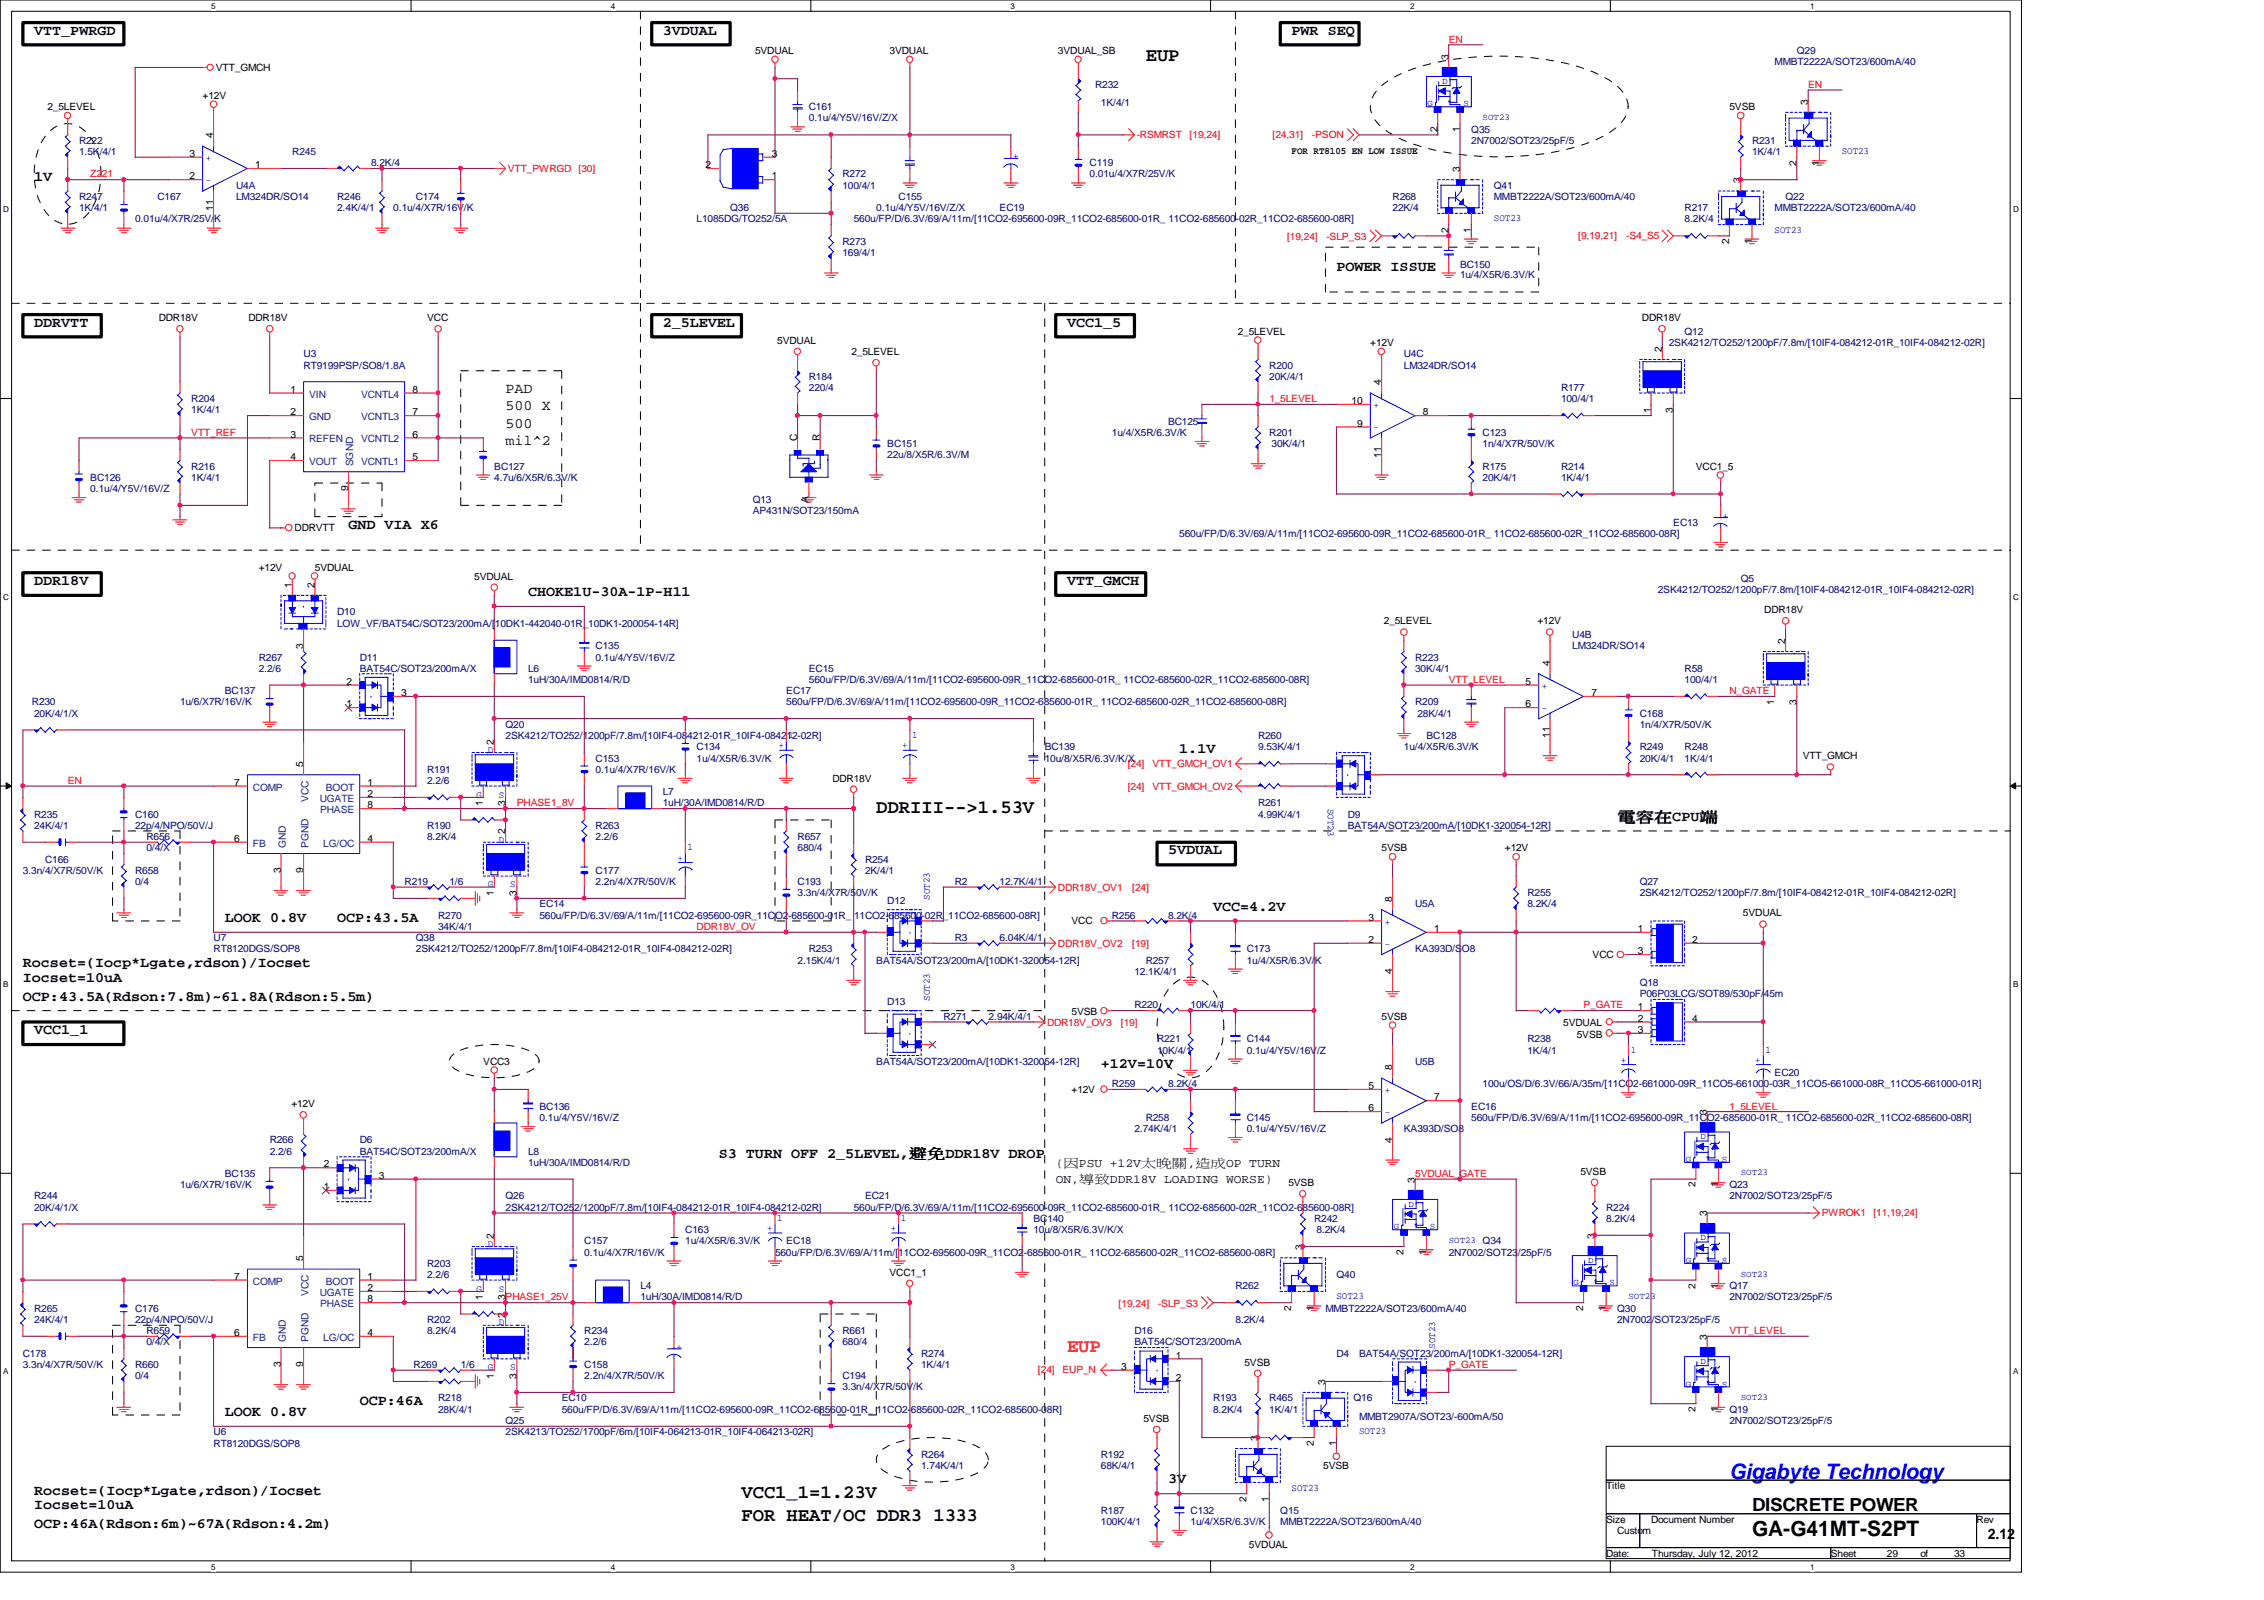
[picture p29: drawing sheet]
<svg xmlns="http://www.w3.org/2000/svg" width="297mm" height="210mm" viewBox="0 0 297 210" stroke-linecap="round" stroke-linejoin="round" font-family="sans-serif">
<defs><g id="words">
<text font-size="2.8" fill="#00f" x="226.9" y="194.1">Gigabyte Technology</text>
<text font-size="2.8" x="229.9" y="201.5">GA-G41MT-S2PT</text>
<g font-size="2.5">
<text x="150.3" y="8">EUP</text>
<text x="115" y="106.7">DDRIII--&gt;1.53V</text>
<text x="97.3" y="196.6">VCC1_1=1.23V</text>
<text x="97.3" y="199.5">FOR HEAT/OC DDR3 1333</text>
</g>
<text font-size="2.5" fill="#f00" x="140" y="177.4">EUP</text>
<text font-size="2.4" x="229.9" y="198.2">DISCRETE POWER</text>
<g font-size="1.9">
<text x="4.5" y="4.6">VTT_PWRGD</text>
<text x="86.9" y="4.6">3VDUAL</text>
<text x="169.5" y="4.6">PWR SEQ</text>
<text x="4.5" y="23.7">1V</text>
<text x="175.3" y="35.5">POWER ISSUE</text>
<text x="4.5" y="42.9">DDRVTT</text>
<text x="86.9" y="42.9">2_5LEVEL</text>
<text x="140" y="42.9">VCC1_5</text>
<text x="66.3" y="51.6">PAD</text>
<text x="66.3" y="53.8">500 X</text>
<text x="66.3" y="56.1">500</text>
<text x="66.3" y="58.4">mil^2</text>
<text x="45.7" y="69.4">GND VIA X6</text>
<text x="4.5" y="76.8">DDR18V</text>
<text x="140" y="76.8">VTT_GMCH</text>
<text x="69.3" y="78.2">CHOKE1U-30A-1P-H11</text>
<text x="154.7" y="98.8">1.1V</text>
<text x="212.2" y="107.8">時電不CPU端</text>
<text x="153.2" y="112.1">5VDUAL</text>
<text x="159.2" y="119.5">VCC=4.2V</text>
<text x="29.5" y="120.9">LOOK 0.8V</text>
<text x="44.2" y="120.9">OCP:43.5A</text>
<text x="3" y="126.8">Rocset=(Iocp*Lgate,rdson)/Iocset</text>
<text x="3" y="128.8">Iocset=10uA</text>
<text x="3" y="131.3">OCP:43.5A(Rdson:7.8m)~61.8A(Rdson:5.5m)</text>
<text x="4.5" y="135.7">VCC1_1</text>
<text x="144.4" y="140.1">+12V=10V</text>
<text x="94.3" y="151.9">S3 TURN OFF 2_5LEVEL,避避DDR18V DROP</text>
<text x="29.5" y="185.8">LOOK 0.8V</text>
<text x="47.2" y="184.3">OCP:46A</text>
<text x="4.5" y="196.1">Rocset=(Iocp*Lgate,rdson)/Iocset</text>
<text x="4.5" y="198">Iocset=10uA</text>
<text x="153.2" y="194.6">3V</text>
<text x="4.5" y="200.5">OCP:46A(Rdson:6m)~67A(Rdson:4.2m)</text>
<text x="260.8" y="201.8">2.12</text>
</g>
<g font-size="1.6">
<text x="138.5" y="153">(因PSU +12V太太太,造造OP TURN</text>
<text x="138.5" y="155.2">ON,導導DDR18V LOADING WORSE)</text>
</g>
<g font-size="1.3" fill="#f00">
<text x="190.1" y="5.6">EN</text>
<text x="237.2" y="11.5">EN</text>
<text x="11.8" y="23.3">Z221</text>
<text x="66.6" y="22.6">VTT_PWRGD [30]</text>
<text x="149.1" y="18.1">-RSMRST</text>
<text x="156.1" y="18.1">[19,24]</text>
<text x="167" y="18.1">[24,31]</text>
<text x="172.1" y="18.1">-PSON</text>
<text x="168.9" y="31.5">[19,24]</text>
<text x="174" y="31.5">-SLP_S3</text>
<text x="207" y="31.4">[9,19,21]</text>
<text x="213.4" y="31.4">-S4_S5</text>
<text x="166.5" y="52.7">1_5LEVEL</text>
<text x="25.1" y="57.2">VTT_REF</text>
<text x="190.1" y="89.6">VTT_LEVEL</text>
<text x="226.9" y="91.1">N_GATE</text>
<text x="148" y="100.6">[24]</text>
<text x="151.2" y="100.6">VTT_GMCH_OV1</text>
<text x="8.9" y="102.8">EN</text>
<text x="67.8" y="105.8">PHASE1_8V</text>
<text x="148" y="103.6">[24]</text>
<text x="151.2" y="103.6">VTT_GMCH_OV2</text>
<text x="138.8" y="116.8">DDR18V_OV1</text>
<text x="148.5" y="116.8">[24]</text>
<text x="91.4" y="122">DDR18V_OV</text>
<text x="138.8" y="124.2">DDR18V_OV2</text>
<text x="148.5" y="124.2">[19]</text>
<text x="137.4" y="134.5">DDR18V_OV3</text>
<text x="147.1" y="134.5">[19]</text>
<text x="207.8" y="132.3">P_GATE</text>
<text x="226.9" y="145.6">1_5LEVEL</text>
<text x="185.7" y="154.4">5VDUAL_GATE</text>
<text x="239" y="159.6">PWROK1</text>
<text x="245.8" y="159.6">[11,19,24]</text>
<text x="66.3" y="170.6">PHASE1_25V</text>
<text x="146.8" y="171.5">[19,24]</text>
<text x="151.9" y="171.5">-SLP_S3</text>
<text x="190.1" y="179.5">P_GATE</text>
<text x="226.9" y="175">VTT_LEVEL</text>
<text x="136.2" y="180.2">[24]</text>
<text x="139.4" y="180.2">EUP_N</text>
</g>
<g font-size="1.3">
<text x="28.3" y="9.3">VTT_GMCH</text>
<text x="99.1" y="7.1">5VDUAL</text>
<text x="116.7" y="7.1">3VDUAL</text>
<text x="138.8" y="7.1">3VDUAL_SB</text>
<text x="190" y="7.8" transform="rotate(-90 190 7.8)">3</text>
<text x="6.2" y="14.4">2_5LEVEL</text>
<text x="26.6" y="13">+12V</text>
<text x="188.6" y="17.3" transform="rotate(-90 188.6 17.3)">2</text>
<text x="191.5" y="17.3" transform="rotate(-90 191.5 17.3)">1</text>
<text x="226.9" y="14.4">5VSB</text>
<text x="237.2" y="13.7" transform="rotate(-90 237.2 13.7)">3</text>
<text x="24.8" y="20.6">3</text>
<text x="24.8" y="23.5">2</text>
<text x="28" y="18.2" transform="rotate(-90 28 18.2)">4</text>
<text x="33.5" y="22.1">1</text>
<text x="92.6" y="22.1">2</text>
<text x="101.3" y="23.5">1</text>
<text x="101.3" y="20.6">3</text>
<text x="169.5" y="20.2">FOR RT8105 EN LOW ISSUE</text>
<text x="191.5" y="22.6" transform="rotate(-90 191.5 22.6)">3</text>
<text x="235.7" y="21.8" transform="rotate(-90 235.7 21.8)">2</text>
<text x="238.7" y="21.8" transform="rotate(-90 238.7 21.8)">1</text>
<text x="28" y="27.6" transform="rotate(-90 28 27.6)">11</text>
<text x="228.3" y="24" transform="rotate(-90 228.3 24)">3</text>
<text x="190" y="30.6" transform="rotate(-90 190 30.6)">2</text>
<text x="193" y="30.6" transform="rotate(-90 193 30.6)">1</text>
<text x="226.9" y="32" transform="rotate(-90 226.9 32)">2</text>
<text x="229.8" y="32" transform="rotate(-90 229.8 32)">1</text>
<text x="20.8" y="42.2">DDR18V</text>
<text x="32.6" y="42.2">DDR18V</text>
<text x="56" y="42.2">VCC</text>
<text x="102" y="45.1">5VDUAL</text>
<text x="111.7" y="46.6">2_5LEVEL</text>
<text x="162.4" y="43.9">2_5LEVEL</text>
<text x="179.8" y="45.4">+12V</text>
<text x="215.4" y="42.2">DDR18V</text>
<text x="218.1" y="46.1" transform="rotate(-90 218.1 46.1)">2</text>
<text x="38.1" y="51.5">1</text>
<text x="54.1" y="51.5">8</text>
<text x="177.3" y="53">10</text>
<text x="181.2" y="50.5" transform="rotate(-90 181.2 50.5)">4</text>
<text x="38.1" y="54.5">2</text>
<text x="38.1" y="57.4">3</text>
<text x="54.1" y="54.5">7</text>
<text x="54.1" y="57.4">6</text>
<text x="104.6" y="57.9" transform="rotate(-90 104.6 57.9)">C</text>
<text x="107.6" y="57.9" transform="rotate(-90 107.6 57.9)">R</text>
<text x="178.1" y="56">9</text>
<text x="186.7" y="54.5">8</text>
<text x="216.6" y="54.1" transform="rotate(-90 216.6 54.1)">1</text>
<text x="219.5" y="54.1" transform="rotate(-90 219.5 54.1)">3</text>
<text x="38.1" y="60.4">4</text>
<text x="45.7" y="64.5" transform="rotate(-90 45.7 64.5)">9</text>
<text x="54.1" y="60.4">5</text>
<text x="106.1" y="66" transform="rotate(-90 106.1 66)">A</text>
<text x="181.2" y="60" transform="rotate(-90 181.2 60)">11</text>
<text x="222.5" y="61.6">VCC1_5</text>
<text x="38.6" y="69.7">DDRVTT</text>
<text x="33.9" y="74.8">+12V</text>
<text x="38.3" y="77.1" transform="rotate(-90 38.3 77.1)">1</text>
<text x="41.3" y="77.1" transform="rotate(-90 41.3 77.1)">2</text>
<text x="41.3" y="74.8">5VDUAL</text>
<text x="62.2" y="76">5VDUAL</text>
<text x="181.6" y="81.9">2_5LEVEL</text>
<text x="201.7" y="81.9">+12V</text>
<text x="231.5" y="80.4">DDR18V</text>
<text x="39.8" y="85.1" transform="rotate(-90 39.8 85.1)">3</text>
<text x="45.5" y="89.8">2</text>
<text x="200.1" y="89.8">5</text>
<text x="203.3" y="87.4" transform="rotate(-90 203.3 87.4)">4</text>
<text x="234.2" y="84.5" transform="rotate(-90 234.2 84.5)">2</text>
<text x="45.5" y="92.8">1</text>
<text x="52.6" y="91.3">3</text>
<text x="200.1" y="92.8">6</text>
<text x="208.8" y="91.3">7</text>
<text x="232.8" y="92.5" transform="rotate(-90 232.8 92.5)">1</text>
<text x="235.7" y="92.5" transform="rotate(-90 235.7 92.5)">3</text>
<text x="39.8" y="100.6" transform="rotate(-90 39.8 100.6)">5</text>
<text x="64.8" y="97.7" transform="rotate(-90 64.8 97.7)">2</text>
<text x="203.3" y="96.9" transform="rotate(-90 203.3 96.9)">11</text>
<text x="236.5" y="99.6">VTT_GMCH</text>
<text x="30.7" y="103.1">7</text>
<text x="48.2" y="103.1">1</text>
<text x="48.2" y="106">8</text>
<text x="48.2" y="104.6">2</text>
<text x="63.4" y="105.7" transform="rotate(-90 63.4 105.7)">1</text>
<text x="66.3" y="105.7" transform="rotate(-90 66.3 105.7)">3</text>
<text x="109.2" y="102.5">DDR18V</text>
<text x="30.7" y="110.4">6</text>
<text x="48.2" y="110.4">4</text>
<text x="66.3" y="109.5" transform="rotate(-90 66.3 109.5)">2</text>
<text x="181.3" y="111.7">5VSB</text>
<text x="197.4" y="111.7">+12V</text>
<text x="36.8" y="114.6" transform="rotate(-90 36.8 114.6)">3</text>
<text x="39.8" y="114.6" transform="rotate(-90 39.8 114.6)">9</text>
<text x="64.8" y="117.5" transform="rotate(-90 64.8 117.5)">1</text>
<text x="67.8" y="117.5" transform="rotate(-90 67.8 117.5)">3</text>
<text x="182.7" y="118.3" transform="rotate(-90 182.7 118.3)">8</text>
<text x="140.6" y="121.2">VCC</text>
<text x="179.5" y="120.8">3</text>
<text x="179.5" y="123.7">2</text>
<text x="188.2" y="122.3">1</text>
<text x="209" y="125.7">VCC</text>
<text x="214.9" y="122.3">1</text>
<text x="214.9" y="125.2">3</text>
<text x="222" y="123.7">2</text>
<text x="228.7" y="120.2">5VDUAL</text>
<text x="182.7" y="127.8" transform="rotate(-90 182.7 127.8)">4</text>
<text x="140.6" y="133.2">5VSB</text>
<text x="181.3" y="133.8">5VSB</text>
<text x="205.1" y="134.5">5VDUAL</text>
<text x="206.9" y="136.1">5VSB</text>
<text x="214.9" y="132.5">1</text>
<text x="214.9" y="134">2</text>
<text x="214.9" y="135.5">3</text>
<text x="222" y="134">4</text>
<text x="63.4" y="139.7">VCC3</text>
<text x="140.6" y="143.3">+12V</text>
<text x="179.5" y="142.9">5</text>
<text x="182.7" y="140.4" transform="rotate(-90 182.7 140.4)">8</text>
<text x="38.2" y="145.3">+12V</text>
<text x="179.5" y="145.8">6</text>
<text x="182.7" y="149.9" transform="rotate(-90 182.7 149.9)">4</text>
<text x="188.2" y="144.4">7</text>
<text x="223.9" y="146.3" transform="rotate(-90 223.9 146.3)">3</text>
<text x="42.5" y="153.2">2</text>
<text x="49.7" y="154.6">3</text>
<text x="169" y="155.6">5VSB</text>
<text x="185.6" y="155.2" transform="rotate(-90 185.6 155.2)">3</text>
<text x="207.3" y="154.1">5VSB</text>
<text x="222.5" y="155.8" transform="rotate(-90 222.5 155.8)">2</text>
<text x="225.4" y="155.8" transform="rotate(-90 225.4 155.8)">1</text>
<text x="42.5" y="156.1">1</text>
<text x="223.9" y="159.6" transform="rotate(-90 223.9 159.6)">3</text>
<text x="30.7" y="167.9">7</text>
<text x="39.8" y="165.5" transform="rotate(-90 39.8 165.5)">5</text>
<text x="48.2" y="167.9">1</text>
<text x="64.8" y="162.5" transform="rotate(-90 64.8 162.5)">2</text>
<text x="116.7" y="167.4">VCC1_1</text>
<text x="170.9" y="164" transform="rotate(-90 170.9 164)">3</text>
<text x="184.1" y="164.6" transform="rotate(-90 184.1 164.6)">2</text>
<text x="187.1" y="164.6" transform="rotate(-90 187.1 164.6)">1</text>
<text x="209.2" y="162.5" transform="rotate(-90 209.2 162.5)">3</text>
<text x="48.2" y="170.9">8</text>
<text x="48.2" y="169.4">2</text>
<text x="63.4" y="170.5" transform="rotate(-90 63.4 170.5)">1</text>
<text x="66.3" y="172.8" transform="rotate(-90 66.3 172.8)">2</text>
<text x="66.3" y="170.5" transform="rotate(-90 66.3 170.5)">3</text>
<text x="169.4" y="172" transform="rotate(-90 169.4 172)">2</text>
<text x="172.4" y="172" transform="rotate(-90 172.4 172)">1</text>
<text x="207.7" y="172" transform="rotate(-90 207.7 172)">2</text>
<text x="210.7" y="172" transform="rotate(-90 210.7 172)">1</text>
<text x="222.5" y="169.1" transform="rotate(-90 222.5 169.1)">2</text>
<text x="225.4" y="169.1" transform="rotate(-90 225.4 169.1)">1</text>
<text x="30.7" y="175.3">6</text>
<text x="36.8" y="179.4" transform="rotate(-90 36.8 179.4)">3</text>
<text x="39.8" y="179.4" transform="rotate(-90 39.8 179.4)">9</text>
<text x="48.2" y="175.3">4</text>
<text x="147.1" y="179.7">3</text>
<text x="154.3" y="178.2">1</text>
<text x="163.3" y="179.2">5VSB</text>
<text x="223.9" y="175.8" transform="rotate(-90 223.9 175.8)">3</text>
<text x="64.8" y="180.8" transform="rotate(-90 64.8 180.8)">1</text>
<text x="67.8" y="180.8" transform="rotate(-90 67.8 180.8)">3</text>
<text x="154.3" y="181.2">2</text>
<text x="173.9" y="181.7" transform="rotate(-90 173.9 181.7)">3</text>
<text x="222.5" y="185.3" transform="rotate(-90 222.5 185.3)">2</text>
<text x="225.4" y="185.3" transform="rotate(-90 225.4 185.3)">1</text>
<text x="150" y="186.5">5VSB</text>
<text x="165" y="189" transform="rotate(-90 165 189)">3</text>
<text x="172.4" y="189.7" transform="rotate(-90 172.4 189.7)">2</text>
<text x="175.3" y="189.7" transform="rotate(-90 175.3 189.7)">1</text>
<text x="163.5" y="197.1" transform="rotate(-90 163.5 197.1)">2</text>
<text x="166.5" y="197.1" transform="rotate(-90 166.5 197.1)">1</text>
<text x="173.6" y="192.7">5VSB</text>
<text x="210.7" y="195.4">Title</text>
<text x="163.9" y="203">5VDUAL</text>
<text x="210.7" y="199.8">Size</text>
<text x="212.2" y="201.3">Custom</text>
<text x="216.6" y="199.8">Document Number</text>
<text x="259.3" y="199.8">Rev</text>
<text x="210.7" y="204.2">Date:</text>
<text x="216.7" y="204.2">Thursday, July 12, 2012</text>
<text x="240.2" y="204.2">Sheet</text>
<text x="247.6" y="204.2">29</text>
<text x="252" y="204.2">of</text>
<text x="256.4" y="204.2">33</text>
</g>
<g font-size="1.3" fill="#000080">
<text x="143.7" y="11.5">R232</text>
<text x="232.8" y="8.6">MMBT2222A/SOT23/600mA/40</text>
<text x="235.8" y="7.1">Q29</text>
<text x="106.1" y="14.4">C161</text>
<text x="106.1" y="15.9">0.1u/4/Y5V/16V/Z/X</text>
<text x="144.4" y="13.8">1K/4/1</text>
<text x="193" y="17.4">Q35</text>
<text x="10.4" y="18.9">R222</text>
<text x="10.4" y="20.4">1.5K/4/1</text>
<text x="38.4" y="20.4">R245</text>
<text x="48.7" y="21.8">8.2K/4</text>
<text x="110.5" y="23.3">R272</text>
<text x="143" y="21.8">C119</text>
<text x="143" y="23.3">0.01u/4/X7R/25V/K</text>
<text x="193" y="18.9">2N7002/SOT23/25pF/5</text>
<text x="229.9" y="18.9">R231</text>
<text x="229.9" y="20.4">1K/4/1</text>
<text x="10.4" y="26.2">R247</text>
<text x="10.4" y="27.7">1K/4/1</text>
<text x="17.7" y="29.2">0.01u/4/X7R/25V/K</text>
<text x="20.7" y="26.2">C167</text>
<text x="31" y="24.8">U4A</text>
<text x="31" y="26.2">LM324DR/SO14</text>
<text x="44.2" y="26.2">R246</text>
<text x="44.2" y="27.7">2.4K/4/1</text>
<text x="51.6" y="27.7">0.1u/4/X7R/16V/K</text>
<text x="54.6" y="26.2">C174</text>
<text x="91.4" y="29.2">L1085DG/TO252/5A</text>
<text x="95.8" y="27.7">Q36</text>
<text x="110.5" y="24.8">100/4/1</text>
<text x="112" y="29.2">560u/FP/D/6.3V/69/A/11m/[11CO2-695600-09R_11CO2-685600-01R_ 11CO2-685600-02R_11CO2-685600-08R]</text>
<text x="115" y="27.7">0.1u/4/Y5V/16V/Z/X</text>
<text x="117.9" y="26.2">C155</text>
<text x="131.1" y="27.7">EC19</text>
<text x="182.7" y="26.2">R268</text>
<text x="182.7" y="27.7">22K/4</text>
<text x="196" y="24.8">Q41</text>
<text x="196" y="26.2">MMBT2222A/SOT23/600mA/40</text>
<text x="221" y="27.7">R217</text>
<text x="221" y="29.2">8.2K/4</text>
<text x="232.8" y="27.7">MMBT2222A/SOT23/600mA/40</text>
<text x="234.3" y="26.2">Q22</text>
<text x="110.5" y="32.1">R273</text>
<text x="110.5" y="33.6">169/4/1</text>
<text x="191.6" y="35.1">BC150</text>
<text x="191.6" y="36.5">1u/4/X5R/6.3V/K</text>
<text x="39.8" y="46.9">U3</text>
<text x="184.2" y="46.9">U4C</text>
<text x="218.9" y="45.4">2SK4212/TO252/1200pF/7.8m/[10IF4-084212-01R_10IF4-084212-02R]</text>
<text x="221" y="43.9">Q12</text>
<text x="25.1" y="52.7">R204</text>
<text x="39.8" y="48.3">RT9199PSP/SO8/1.8A</text>
<text x="106.1" y="49.8">R184</text>
<text x="106.1" y="51.3">220/4</text>
<text x="166.5" y="48.3">R200</text>
<text x="166.5" y="49.8">20K/4/1</text>
<text x="184.2" y="48.3">LM324DR/SO14</text>
<text x="204.8" y="51.3">R177</text>
<text x="204.8" y="52.7">100/4/1</text>
<text x="25.1" y="54.2">1K/4/1</text>
<text x="116.4" y="58.6">BC151</text>
<text x="145.9" y="57.2">1u/4/X5R/6.3V/K</text>
<text x="153.2" y="55.7">BC125</text>
<text x="166.5" y="57.2">R201</text>
<text x="166.8" y="58.6">30K/4/1</text>
<text x="194.5" y="57.2">C123</text>
<text x="194.5" y="58.6">1n/4/X7R/50V/K</text>
<text x="11.9" y="63.1">BC126</text>
<text x="11.9" y="64.6">0.1u/4/Y5V/16V/Z</text>
<text x="25.1" y="61.6">R216</text>
<text x="25.1" y="63.1">1K/4/1</text>
<text x="64.9" y="61.6">BC127</text>
<text x="64.9" y="63.1">4.7u/6/X5R/6.3V/K</text>
<text x="98.8" y="66">Q13</text>
<text x="116.4" y="60.1">22u/8/X5R/6.3V/M</text>
<text x="194.5" y="61.6">R175</text>
<text x="194.5" y="63.1">20K/4/1</text>
<text x="204.8" y="61.6">R214</text>
<text x="204.8" y="63.1">1K/4/1</text>
<text x="98.8" y="67.5">AP431N/SOT23/150mA</text>
<text x="154.7" y="70.4">560u/FP/D/6.3V/69/A/11m/[11CO2-695600-09R_11CO2-685600-01R_ 11CO2-685600-02R_11CO2-685600-08R]</text>
<text x="219.5" y="69">EC13</text>
<text x="217.5" y="77.8">2SK4212/TO252/1200pF/7.8m/[10IF4-084212-01R_10IF4-084212-02R]</text>
<text x="228.4" y="76.3">Q5</text>
<text x="44.2" y="80.7">D10</text>
<text x="44.2" y="82.2">LOW_VF/BAT54C/SOT23/200mA/[10DK1-442040-01R_10DK1-200054-14R]</text>
<text x="206.3" y="83.7">U4B</text>
<text x="33.9" y="86.7">R267</text>
<text x="33.9" y="88.1">2.2/6</text>
<text x="47.2" y="86.7">D11</text>
<text x="47.2" y="88.1">BAT54C/SOT23/200mA/X</text>
<text x="69.3" y="88.1">L6</text>
<text x="69.3" y="89.6">1uH/30A/IMD0814/R/D</text>
<text x="78.1" y="86.7">0.1u/4/Y5V/16V/Z</text>
<text x="78.1" y="85.2">C135</text>
<text x="106.1" y="88.1">EC15</text>
<text x="106.1" y="89.6">560u/FP/D/6.3V/69/A/11m/[11CO2-695600-09R_11CO2-685600-01R_ 11CO2-685600-02R_11CO2-685600-08R]</text>
<text x="185.7" y="86.7">R223</text>
<text x="185.7" y="88.1">30K/4/1</text>
<text x="206.3" y="85.2">LM324DR/SO14</text>
<text x="221" y="88.1">R58</text>
<text x="221" y="89.6">100/4/1</text>
<text x="4.2" y="92.5">R230</text>
<text x="4.5" y="94">20K/4/1/X</text>
<text x="23.6" y="92.5">1u/6/X7R/16V/K</text>
<text x="29.5" y="91.1">BC137</text>
<text x="66.3" y="95.5">Q20</text>
<text x="103.2" y="91.1">EC17</text>
<text x="103.2" y="92.5">560u/FP/D/6.3V/69/A/11m/[11CO2-695600-09R_11CO2-685600-01R_ 11CO2-685600-02R_11CO2-685600-08R]</text>
<text x="185.7" y="92.5">R209</text>
<text x="186" y="94">28K/4/1</text>
<text x="215.1" y="94">C168</text>
<text x="215.1" y="95.5">1n/4/X7R/50V/K</text>
<text x="56" y="101.4">R191</text>
<text x="66.3" y="96.9">2SK4212/TO252/1200pF/7.8m/[10IF4-084212-01R_10IF4-084212-02R]</text>
<text x="78.1" y="99.9">C153</text>
<text x="78.1" y="101.4">0.1u/4/X7R/16V/K</text>
<text x="91.4" y="98.4">C134</text>
<text x="91.4" y="99.9">1u/4/X5R/6.3V/K</text>
<text x="137.1" y="98.4">BC139</text>
<text x="137.1" y="99.9">10u/8/X5R/6.3V/K/X</text>
<text x="165.1" y="96.9">R260</text>
<text x="165.1" y="98.4">9.53K/4/1</text>
<text x="184.2" y="98.4">1u/4/X5R/6.3V/K</text>
<text x="187.2" y="96.9">BC128</text>
<text x="215.1" y="98.4">R249</text>
<text x="215.1" y="99.9">20K/4/1</text>
<text x="221" y="98.4">R248</text>
<text x="221" y="99.9">1K/4/1</text>
<text x="4.5" y="107.3">R235</text>
<text x="17.7" y="107.3">C160</text>
<text x="56" y="102.8">2.2/6</text>
<text x="86.9" y="104.3">L7</text>
<text x="86.9" y="105.8">1uH/30A/IMD0814/R/D</text>
<text x="165.1" y="105.8">R261</text>
<text x="165.1" y="107.3">4.99K/4/1</text>
<text x="176.8" y="107.3">D9</text>
<text x="4.5" y="108.8">24K/4/1</text>
<text x="5.9" y="113.2">C166</text>
<text x="17.7" y="108.8">22p/4/NPO/50V/J</text>
<text x="19.2" y="110.2">R656</text>
<text x="19.2" y="111.7">0/4/X</text>
<text x="56" y="108.8">R190</text>
<text x="56" y="110.2">8.2K/4</text>
<text x="78.1" y="108.8">R263</text>
<text x="78.1" y="110.2">2.2/6</text>
<text x="104.6" y="110.2">R657</text>
<text x="104.6" y="111.7">680/4</text>
<text x="113.5" y="113.2">R254</text>
<text x="176.8" y="108.8">BAT54A/SOT23/200mA/[10DK1-320054-12R]</text>
<text x="3" y="114.6">3.3n/4/X7R/50V/K</text>
<text x="17.7" y="114.6">R658</text>
<text x="17.7" y="116.1">0/4</text>
<text x="53.1" y="116.1">R219</text>
<text x="59" y="116.1">1/6</text>
<text x="70.8" y="119">EC14</text>
<text x="78.1" y="114.6">C177</text>
<text x="78.1" y="116.1">2.2n/4/X7R/50V/K</text>
<text x="104.6" y="116.1">C193</text>
<text x="104.6" y="117.6">3.3n/4/X7R/50V/K</text>
<text x="113.5" y="114.6">2K/4/1</text>
<text x="116.4" y="118.6">D12</text>
<text x="125.3" y="116.1">R2</text>
<text x="131.1" y="116.1">12.7K/4/1</text>
<text x="185.7" y="119">U5A</text>
<text x="200.4" y="117.6">R255</text>
<text x="200.4" y="119">8.2K/4</text>
<text x="215.1" y="116.1">Q27</text>
<text x="215.1" y="117.6">2SK4212/TO252/1200pF/7.8m/[10IF4-084212-01R_10IF4-084212-02R]</text>
<text x="28" y="123.5">U7</text>
<text x="28" y="124.9">RT8120DGS/SOP8</text>
<text x="54.6" y="123.5">Q38</text>
<text x="54.6" y="124.9">2SK4212/TO252/1200pF/7.8m/[10IF4-084212-01R_10IF4-084212-02R]</text>
<text x="57.5" y="120.5">R270</text>
<text x="57.5" y="122">34K/4/1</text>
<text x="70.8" y="120.5">560u/FP/D/6.3V/69/A/11m/[11CO2-695600-09R_11CO2-685600-01R_ 11CO2-685600-02R_11CO2-685600-08R]</text>
<text x="106.1" y="124.9">R253</text>
<text x="125.3" y="123.5">R3</text>
<text x="131.1" y="123.5">6.04K/4/1</text>
<text x="145.9" y="120.5">R256</text>
<text x="153.2" y="120.5">8.2K/4</text>
<text x="163.6" y="124.9">C173</text>
<text x="185.7" y="124.9">KA393D/SO8</text>
<text x="104.6" y="126.4">2.15K/4/1</text>
<text x="115" y="126.4">BAT54A/SOT23/200mA/[10DK1-320054-12R]</text>
<text x="116.4" y="131.9">D13</text>
<text x="148.8" y="127.9">12.1K/4/1</text>
<text x="150.3" y="126.4">R257</text>
<text x="163.6" y="126.4">1u/4/X5R/6.3V/K</text>
<text x="215.1" y="129.4">Q18</text>
<text x="215.1" y="130.9">P06P03LCG/SOT89/530pF/45m</text>
<text x="123.8" y="133.8">R271</text>
<text x="129.7" y="133.8">2.94K/4/1</text>
<text x="148.8" y="132.3">R220</text>
<text x="151.8" y="136.7">R221</text>
<text x="156.2" y="132.3">10K/4/1</text>
<text x="163.6" y="136.7">C144</text>
<text x="200.4" y="136.7">R238</text>
<text x="115" y="139.7">BAT54A/SOT23/200mA/[10DK1-320054-12R]</text>
<text x="145.9" y="142.6">R259</text>
<text x="151.8" y="138.2">10K/4/1</text>
<text x="153.2" y="142.6">8.2K/4</text>
<text x="163.6" y="138.2">0.1u/4/Y5V/16V/Z</text>
<text x="185.7" y="139.7">U5B</text>
<text x="194.5" y="142.6">100u/OS/D/6.3V/66/A/35m/[11CO2-661000-09R_11CO5-661000-03R_11CO5-661000-08R_11CO5-661000-01R]</text>
<text x="200.4" y="138.2">1K/4/1</text>
<text x="232.8" y="141.1">EC20</text>
<text x="35.4" y="150">R266</text>
<text x="47.2" y="150">D6</text>
<text x="70.8" y="147">0.1u/4/Y5V/16V/Z</text>
<text x="70.8" y="145.6">BC136</text>
<text x="148.8" y="148.5">2.74K/4/1</text>
<text x="150.3" y="147">R258</text>
<text x="163.6" y="148.5">0.1u/4/Y5V/16V/Z</text>
<text x="163.6" y="147">C145</text>
<text x="184.2" y="148.5">KA393D/SO8</text>
<text x="193" y="145.6">EC16</text>
<text x="193" y="147">560u/FP/D/6.3V/69/A/11m/[11CO2-695600-09R_11CO2-685600-01R_ 11CO2-685600-02R_11CO2-685600-08R]</text>
<text x="23.6" y="155.9">1u/6/X7R/16V/K</text>
<text x="29.5" y="154.4">BC135</text>
<text x="35.4" y="151.5">2.2/6</text>
<text x="47.2" y="151.5">BAT54C/SOT23/200mA/X</text>
<text x="69.3" y="151.5">L8</text>
<text x="69.3" y="153">1uH/30A/IMD0814/R/D</text>
<text x="226.9" y="155.9">Q23</text>
<text x="4.5" y="157.4">R244</text>
<text x="4.5" y="158.8">20K/4/1/X</text>
<text x="66.3" y="157.4">Q26</text>
<text x="66.3" y="158.8">2SK4212/TO252/1200pF/7.8m/[10IF4-084212-01R_10IF4-084212-02R]</text>
<text x="89.9" y="161.8">C163</text>
<text x="112" y="158.8">560u/FP/D/6.3V/69/A/11m/[11CO2-695600-09R_11CO2-685600-01R_ 11CO2-685600-02R_11CO2-685600-08R]</text>
<text x="113.5" y="157.4">EC21</text>
<text x="135.6" y="160.3">BC140</text>
<text x="135.6" y="161.8">10u/8/X5R/6.3V/K/X</text>
<text x="172.4" y="160.3">R242</text>
<text x="172.7" y="161.8">8.2K/4</text>
<text x="210.7" y="158.8">R224</text>
<text x="210.7" y="160.3">8.2K/4</text>
<text x="226.9" y="157.4">2N7002/SOT23/25pF/5</text>
<text x="56" y="166.2">R203</text>
<text x="56" y="167.7">2.2/6</text>
<text x="76.7" y="163.2">C157</text>
<text x="76.7" y="164.7">0.1u/4/X7R/16V/K</text>
<text x="89.9" y="163.2">1u/4/X5R/6.3V/K</text>
<text x="101.7" y="164.7">560u/FP/D/6.3V/69/A/11m/[11CO2-695600-09R_11CO2-685600-01R_ 11CO2-685600-02R_11CO2-685600-08R]</text>
<text x="103.2" y="163.2">EC18</text>
<text x="175.3" y="167.7">Q40</text>
<text x="190.1" y="164.7">2N7002/SOT23/25pF/5</text>
<text x="4.5" y="172.1">R265</text>
<text x="4.5" y="173.6">24K/4/1</text>
<text x="17.7" y="172.1">C176</text>
<text x="17.7" y="173.6">22p/4/NPO/50V/J</text>
<text x="56" y="173.6">R202</text>
<text x="84" y="169.1">L4</text>
<text x="84" y="170.6">1uH/30A/IMD0814/R/D</text>
<text x="162.1" y="169.1">R262</text>
<text x="162.1" y="173.6">8.2K/4</text>
<text x="173.9" y="172.1">MMBT2222A/SOT23/600mA/40</text>
<text x="212.2" y="172.1">Q30</text>
<text x="212.2" y="173.6">2N7002/SOT23/25pF/5</text>
<text x="226.9" y="169.1">Q17</text>
<text x="226.9" y="170.6">2N7002/SOT23/25pF/5</text>
<text x="3" y="178">C178</text>
<text x="3" y="179.5">3.3n/4/X7R/50V/K</text>
<text x="17.7" y="179.5">R660</text>
<text x="19.2" y="175">R659</text>
<text x="19.2" y="176.5">0/4/X</text>
<text x="54.3" y="179.5">R269</text>
<text x="56" y="175">8.2K/4</text>
<text x="60.4" y="179.5">1/6</text>
<text x="76.7" y="175">R234</text>
<text x="76.7" y="176.5">2.2/6</text>
<text x="76.7" y="179.5">C158</text>
<text x="110.5" y="175">R661</text>
<text x="110.5" y="176.5">680/4</text>
<text x="120.9" y="178">R274</text>
<text x="120.9" y="179.5">1K/4/1</text>
<text x="148.8" y="175">D16</text>
<text x="148.8" y="176.5">BAT54C/SOT23/200mA</text>
<text x="175.3" y="178">D4</text>
<text x="178.3" y="178">BAT54A/SOT23/200mA/[10DK1-320054-12R]</text>
<text x="17.7" y="180.9">0/4</text>
<text x="57.5" y="183.9">R218</text>
<text x="57.5" y="185.3">28K/4/1</text>
<text x="73.7" y="183.9">EC10</text>
<text x="73.7" y="185.3">560u/FP/D/6.3V/69/A/11m/[11CO2-695600-09R_11CO2-685600-01R_ 11CO2-685600-02R_11CO2-685600-08R]</text>
<text x="76.7" y="180.9">2.2n/4/X7R/50V/K</text>
<text x="110.5" y="180.9">C194</text>
<text x="110.5" y="182.4">3.3n/4/X7R/50V/K</text>
<text x="159.2" y="183.9">R193</text>
<text x="159.2" y="185.3">8.2K/4</text>
<text x="166.5" y="183.9">R465</text>
<text x="166.5" y="185.3">1K/4/1</text>
<text x="177.6" y="183.9">Q16</text>
<text x="226.9" y="185.3">Q19</text>
<text x="28" y="188.3">U6</text>
<text x="28" y="189.8">RT8120DGS/SOP8</text>
<text x="66.3" y="186.8">Q25</text>
<text x="66.3" y="188.3">2SK4213/TO252/1700pF/6m/[10IF4-064213-01R_10IF4-064213-02R]</text>
<text x="120.9" y="191.2">R264</text>
<text x="144.4" y="191.2">R192</text>
<text x="178.3" y="186.2">MMBT2907A/SOT23/-600mA/50</text>
<text x="226.9" y="186.8">2N7002/SOT23/25pF/5</text>
<text x="120.9" y="192.7">1.74K/4/1</text>
<text x="144.4" y="192.7">68K/4/1</text>
<text x="144.4" y="198.6">R187</text>
<text x="144.4" y="200.1">100K/4/1</text>
<text x="156.2" y="200.1">1u/4/X5R/6.3V/K</text>
<text x="156.2" y="198.6">C132</text>
<text x="168" y="198.6">Q15</text>
<text x="168" y="200.1">MMBT2222A/SOT23/600mA/40</text>
</g>
<g font-size="1.3" fill="#00f">
<text x="27" y="21.1">+</text>
<text x="133.6" y="20.9" transform="rotate(-90 133.6 20.9)">+</text>
<text x="241.6" y="20.2">SOT23</text>
<text x="27" y="24">-</text>
<text x="196" y="29">SOT23</text>
<text x="232.8" y="30.5">SOT23</text>
<text x="180.2" y="53.5">+</text>
<text x="180.2" y="56.5">-</text>
<text x="226.7" y="68.1" transform="rotate(-90 226.7 68.1)">+</text>
<text x="202.3" y="90.3">+</text>
<text x="202.3" y="93.3">-</text>
<text x="64" y="98.7">D</text>
<text x="102.1" y="98.2">+</text>
<text x="103.5" y="96.8">1</text>
<text x="118.4" y="98.2">+</text>
<text x="119.7" y="96.8">1</text>
<text x="62.5" y="104.6">G</text>
<text x="65.4" y="104.6">S</text>
<text x="174.2" y="106.1" transform="rotate(90 174.2 106.1)">SOT23</text>
<text x="65.4" y="110.5">D</text>
<text x="88.9" y="112.9">+</text>
<text x="90.2" y="111.5">1</text>
<text x="64" y="116.4">G</text>
<text x="66.9" y="116.4">S</text>
<text x="122" y="118" transform="rotate(-90 122 118)">SOT23</text>
<text x="181.7" y="121.3">+</text>
<text x="181.7" y="124.2">-</text>
<text x="122" y="131.3" transform="rotate(-90 122 131.3)">SOT23</text>
<text x="181.7" y="143.4">+</text>
<text x="212.6" y="139.4">+</text>
<text x="213.9" y="138.1">1</text>
<text x="230.3" y="139.4">+</text>
<text x="231.6" y="138.1">1</text>
<text x="181.7" y="146.3">-</text>
<text x="100.7" y="161.5">+</text>
<text x="102" y="160.2">1</text>
<text x="116.9" y="161.5">+</text>
<text x="118.2" y="160.2">1</text>
<text x="64" y="163.6">D</text>
<text x="62.5" y="169.5">G</text>
<text x="65.4" y="169.5">S</text>
<text x="65.4" y="173.9">D</text>
<text x="175.3" y="170.5">SOT23</text>
<text x="64" y="179.7">G</text>
<text x="66.9" y="179.7">S</text>
<text x="89.4" y="177.1" transform="rotate(-90 89.4 177.1)">+</text>
<text x="188.3" y="177" transform="rotate(-90 188.3 177)">SOT23</text>
<text x="178.3" y="188.2">SOT23</text>
<text x="169.5" y="195.5">SOT23</text>
</g>
<g font-size="1.3" fill="#004080">
<text x="40.6" y="52.2">VIN</text>
<text x="47.4" y="52.2">VCNTL4</text>
<text x="40.6" y="55.1">GND</text>
<text x="40.6" y="58">REFEN</text>
<text x="47.4" y="55.1">VCNTL3</text>
<text x="47.4" y="58">VCNTL2</text>
<text x="40.6" y="61">VOUT</text>
<text x="46.4" y="61.2" transform="rotate(-90 46.4 61.2)">SGND</text>
<text x="47.4" y="61">VCNTL1</text>
<text x="33.2" y="103.7">COMP</text>
<text x="40.5" y="105.2" transform="rotate(-90 40.5 105.2)">VCC</text>
<text x="41.9" y="105.2">UGATE</text>
<text x="42" y="106.7">PHASE</text>
<text x="42.8" y="103.7">BOOT</text>
<text x="33.2" y="111.1">FB</text>
<text x="37.5" y="111.3" transform="rotate(-90 37.5 111.3)">GND</text>
<text x="40.5" y="111.3" transform="rotate(-90 40.5 111.3)">PGND</text>
<text x="42.4" y="111.1">LG/OC</text>
<text x="33.2" y="168.5">COMP</text>
<text x="40.5" y="170.1" transform="rotate(-90 40.5 170.1)">VCC</text>
<text x="41.9" y="170">UGATE</text>
<text x="42" y="171.5">PHASE</text>
<text x="42.8" y="168.5">BOOT</text>
<text x="33.2" y="175.9">FB</text>
<text x="37.5" y="176.1" transform="rotate(-90 37.5 176.1)">GND</text>
<text x="40.5" y="176.1" transform="rotate(-90 40.5 176.1)">PGND</text>
<text x="42.4" y="175.9">LG/OC</text>
</g>
<g font-size="1.2" fill="#00f">
<text x="189.2" y="11">D</text>
<text x="187.3" y="13.9">G</text>
<text x="192" y="13.9">S</text>
<text x="194.5" y="15.7">SOT23</text>
<text x="223.1" y="149.5">D</text>
<text x="221.2" y="152.4">G</text>
<text x="225.9" y="152.4">S</text>
<text x="228.4" y="154.2">SOT23</text>
<text x="182.9" y="161.2">G</text>
<text x="184.8" y="158.3">D</text>
<text x="187.6" y="161.2">S</text>
<text x="190.1" y="163">SOT23 Q34</text>
<text x="208.4" y="165.7">D</text>
<text x="221.2" y="165.7">G</text>
<text x="223.1" y="162.7">D</text>
<text x="225.9" y="165.7">S</text>
<text x="228.4" y="167.5">SOT23</text>
<text x="206.5" y="168.6">G</text>
<text x="211.2" y="168.6">S</text>
<text x="213.7" y="170.4">SOT23</text>
<text x="223.1" y="178.9">D</text>
<text x="221.2" y="181.9">G</text>
<text x="225.9" y="181.9">S</text>
<text x="228.4" y="183.6">SOT23</text>
</g>
<g font-size="1.1">
<text x="27.7" y="1.1">5</text>
<text x="80.1" y="1.1">4</text>
<text x="132.6" y="1.1">3</text>
<text x="185" y="1.1">2</text>
<text x="237.5" y="1.1">1</text>
<text x=".4" y="27.9">D</text>
<text x="264.1" y="27.9">D</text>
<text x=".4" y="78.7">C</text>
<text x="264.1" y="78.7">C</text>
<text x=".4" y="129.5">B</text>
<text x="264.1" y="129.5">B</text>
<text x=".4" y="180.3">A</text>
<text x="264.1" y="180.3">A</text>
<text x="27.7" y="205.9">5</text>
<text x="80.1" y="205.9">4</text>
<text x="132.6" y="205.9">3</text>
<text x="185" y="205.9">2</text>
<text x="237.5" y="205.9">1</text>
</g>
</g></defs>
<path d="M0 0h265.2v206.2h-265.2zM1.5 1.5h262.2v203.3h-262.2z" fill="none" stroke="#000" stroke-width=".13"/>
<g fill="#fff">
<path d="M27.7 .2h.6v1.2h-.6z"/>
<path d="M27.7 204.9h.6v1.2h-.6z"/>
</g>
<path d="M53.9 0v1.5M53.9 204.8v1.4" fill="none" stroke="#000" stroke-width=".13"/>
<g fill="#fff">
<path d="M80.1 .2h.6v1.2h-.6z"/>
<path d="M80.1 204.9h.6v1.2h-.6z"/>
</g>
<path d="M106.4 0v1.5M106.4 204.8v1.4" fill="none" stroke="#000" stroke-width=".13"/>
<g fill="#fff">
<path d="M132.6 .2h.6v1.2h-.6z"/>
<path d="M132.6 204.9h.6v1.2h-.6z"/>
</g>
<path d="M158.8 0v1.5M158.8 204.8v1.4" fill="none" stroke="#000" stroke-width=".13"/>
<g fill="#fff">
<path d="M185 .2h.6v1.2h-.6z"/>
<path d="M185 204.9h.6v1.2h-.6z"/>
</g>
<path d="M211.3 0v1.5M211.3 204.8v1.4" fill="none" stroke="#000" stroke-width=".13"/>
<g fill="#fff">
<path d="M237.5 .2h.6v1.2h-.6z"/>
<path d="M237.5 204.9h.6v1.2h-.6z"/>
<path d="M.4 26.9h.8v1.2h-.8z"/>
<path d="M264.1 26.9h.8v1.2h-.8z"/>
<path d="M.4 77.7h.8v1.2h-.8z"/>
<path d="M264.1 77.7h.8v1.2h-.8z"/>
</g>
<path d="M0 52.3h1.5M263.7 52.3h1.5" fill="none" stroke="#000" stroke-width=".13"/>
<g fill="#fff">
<path d="M.4 128.5h.7v1.2h-.7z"/>
<path d="M264.1 128.5h.7v1.2h-.7z"/>
</g>
<path d="M0 103.1h1.5M.8 102.7l.7 .4-.7 .4zM263.7 103.1h1.5M263.7 103.1l.8-.4v.8z" fill="none" stroke="#000" stroke-width=".13"/>
<path d="M.8 102.7l.7 .4-.7 .4zM263.7 103.1l.8-.4v.8z" fill="#000"/>
<g fill="#fff">
<path d="M.4 179.3h.7v1.2h-.7z"/>
<path d="M264.1 179.3h.7v1.2h-.7z"/>
</g>
<path d="M0 153.9h1.5M263.7 153.9h1.5M210.7 189.7h53v4.5h-53zM210.7 194.2h53v4.4h-53zM210.7 198.6h4.4v4.4h-4.4zM215.1 198.6h44.2v4.4h-44.2zM259.3 198.6h4.4v4.4h-4.4zM210.7 203h29.5v1.5h-29.5zM240.2 203h23.5v1.5h-23.5z" fill="none" stroke="#000" stroke-width=".13"/>
<g fill="none" stroke="#000" stroke-width=".13" stroke-dasharray="1 1 1 1 1 1 1 1">
<path d="M6.3 17.5a3.3 3.3 0 0 1 5.1 0 8.8 8.8 0 0 1 0 10.6 3.3 3.3 0 0 1-5.1 0 8.9 8.9 0 0 1 0-10.6zM84 1.5v38.3M162.1 1.5v38.3M180.8 11.7a14 14 0 0 1 6.8-3.3 40.2 40.2 0 0 1 19.7 .4 12.9 12.9 0 0 1 5.3 2.9 3 3 0 0 1 0 4.5 14.2 14.2 0 0 1-6.8 3.3 39.8 39.8 0 0 1-19.7-.4 12.9 12.9 0 0 1-5.3-2.9 3 3 0 0 1 0-4.5zM1.5 39.8h262.3M84 39.8v32.4M137.1 39.8v165M173.9 32.4h28M173.9 38.3v-5.9M201.9 32.4v5.9M201.9 38.3h-28M60.4 48.6h13.3"/>
<path d="M73.7 48.6v17.7M1.5 72.2h262.3M41.3 63.4h8.8M41.3 67.8v-4.4M50.1 63.4v4.4M50.1 67.8h-8.8M60.4 66.3v-17.7M73.7 66.3h-13.3M14.8 109h8.8M23.6 109v11.8M101.7 107.6h7.3M109 107.6v13.2"/>
<path d="M137.1 109h126.7M1.5 132.6h135.6M14.8 120.8v-11.8M23.6 120.8h-8.8M59.3 138.4a7.7 7.7 0 0 1 4.5-1.3 11.8 11.8 0 0 1 6.1 1 1.1 1.1 0 0 1 .5 1.8 7.7 7.7 0 0 1-4.5 1.5 11.5 11.5 0 0 1-6.1-1.1 1.12 1.12 0 0 1-.5-1.9zM101.7 120.8v-13.2M109 120.8h-7.3M153.6 129.4a3.3 3.3 0 0 1 5.2 0 8.8 8.8 0 0 1 0 10.7 3.3 3.3 0 0 1-5.2 0 8.9 8.9 0 0 1 0-10.7zM14.8 173.9h8.8M23.6 173.9v11.7M107.6 172.4h7.4M115 172.4v13.2"/>
<path d="M14.8 185.6v-11.7M23.6 185.6h-8.8M107.6 185.6v-13.2M115 185.6h-7.4M115.3 190.6a7.6 7.6 0 0 1 4.7-1.9 15.1 15.1 0 0 1 8.2 1.1 2.21 2.21 0 0 1 1.5 1.7 2.21 2.21 0 0 1-1.5 1.7 15.3 15.3 0 0 1-11.8 0 2.2 2.2 0 0 1-1.4-1.7l.1-.5z"/>
</g>
<path d="M3 3h13.3v2.9h-13.3zM85.5 3h10.3v2.9h-10.3zM168 3h10.3v2.9h-10.3zM3 41.3h10.3v2.9h-10.3zM85.5 41.3h11.8v2.9h-11.8zM138.5 41.3h10.3v2.9h-10.3zM3 75.1h10.3v3h-10.3zM138.5 75.1h11.8v3h-11.8zM151.8 110.5h10.3v3h-10.3zM3 134.1h13.3v2.9h-13.3z" fill="none" stroke="#000" stroke-width=".42"/>
<g fill="none" stroke="#f00" stroke-width=".13">
<path d="M8.9 15.6v.7M26.5 8.8h.7M28 14.1v.7M101.7 8.3v.6M103.8 16.6h1.8M104 16.9h1.2M104.3 17.2h.7M104.6 16.2v.5M119.4 8.3v.6M141.5 8.3v.6M147.3 17.7h1.5M148.1 16.9l.7 .8"/>
<path d="M148.8 17.7l-.7 .8M176.8 16.9l.8 .8-.8 .8M177.5 16.9l.8 .8-.8 .8M228.4 15.6v.7M8 29.9h1.8M8.3 30.2h1.2M8.6 30.5h.6M8.9 29.5v.5M15.4 29.9h1.8M15.6 30.2h1.2M16 30.5h.6M16.3 29.5v.5"/>
<path d="M27.2 29.9h1.8M27.4 30.2h1.2M27.7 30.5h.7M28 29.5v.5M49.3 29.9h1.8M49.5 30.2h1.2M49.8 30.5h.7M50.1 29.5v.5M59.6 29.9h1.8M59.8 30.2h1.2M60.2 30.5h.6M60.4 29.5v.5"/>
<path d="M64.8 22.1h1.5M65.6 21.3l.7 .8M66.3 22.1l-.7 .8M108.2 35.8h1.8M108.4 36.1h1.2M108.8 36.4h.6M109 35.3v.6M118.5 24h1.8M118.7 24.3h1.3M119.1 24.6h.6M119.4 23.6v.4M131.7 24h1.9"/>
<path d="M132 24.3h1.2M132.3 24.6h.7M132.6 23.6v.4M140.6 24h1.8M140.8 24.3h1.3M141.2 24.6h.6M141.5 23.6v.4M179.7 30.2l.8 .7-.8 .8M180.5 30.2l.8 .7-.8 .8M189.2 35.8h1.8M189.5 36.1h1.2M189.7 36.4h.7"/>
<path d="M190.1 35.3v.6M192.1 31.4h1.8M192.4 31.7h1.3M192.7 32h.6M193 30.9v.5M218.1 30.2l.7 .7-.7 .8M218.8 30.2l.7 .7-.7 .8M228.9 31.4h1.9M229.3 31.7h1.2M229.5 32h.7M229.9 30.9v.5M237.8 21.1h1.8"/>
<path d="M238.1 21.4h1.2M238.4 21.7h.6M238.7 20.6v.5M23.6 43.6v.6M35.4 43.6v.6M57.5 43.6v.6M104.6 46.6v.6M115 48v.7M156.8 57.9h1.8M157.1 58.2h1.2M157.4 58.5h.6M157.7 57.4v.6"/>
<path d="M165.1 45.1v.6M181.3 46.6v.6M218.1 43.6v.6M9.4 65.3h1.9M9.8 65.6h1.2M10 65.9h.7M10.4 64.8v.5M22.7 68.2h1.8M23 68.5h1.3M23.3 68.8h.6M23.6 67.8v.4M36.8 69.3h.7"/>
<path d="M38.4 76v.7M41.3 76v.7M44.8 66.8h1.8M45.1 67.1h1.3M45.4 67.4h.6M45.7 66.3v.5M62.5 62.3h1.8M62.8 62.6h1.2M63.1 62.9h.6M63.4 61.9v.5M64.9 77.5v.6M105.2 65.3h1.9"/>
<path d="M105.5 65.6h1.2M105.8 65.9h.7M106.1 64.8v.5M114.1 62.3h1.8M114.3 62.6h1.3M114.7 62.9h.6M115 61.9v.5M164.2 60.8h1.8M164.4 61.1h1.2M164.8 61.4h.6M165.1 60.4v.5M180.4 62.3h1.8"/>
<path d="M180.6 62.6h1.3M181 62.9h.6M181.3 61.9v.5M224.9 71.2h1.7M225.1 71.5h1.2M225.5 71.8h.6M225.8 62.8v.6M225.8 70.7v.5M34.5 94.7h1.8M34.8 95h1.2M35 95.3h.7M35.4 94.3v.5"/>
<path d="M75.7 87.4h1.9M76.1 87.7h1.2M76.3 88h.7M76.7 86.9v.5M162.9 99.4l-.8 .8M183.3 96.2h1.8M183.6 96.5h1.2M183.9 96.8h.6M184.2 83.4v.6M184.2 95.8v.5M192.1 94.7h1.9M192.4 95h1.2"/>
<path d="M192.7 95.3h.7M193 94.3v.5M202.5 99.1h1.8M202.7 99.4h1.3M203.1 99.7h.6M203.4 83.4v.6M203.4 98.7v.5M234.3 81.9v.6M15.3 119.8h1.8M16.3 119.3v.5M35.9 116.8h1.9M36.3 117.1h1.2"/>
<path d="M36.5 117.4h.7M36.9 116.4v.5M38.9 116.8h1.8M39.2 117.1h1.3M39.5 117.4h.6M39.8 116.4v.5M61.9 117.9h.5M62.4 117v1.8M62.6 117.2v1.2M62.9 117.6v.6M66.9 119.8h1.8M67.8 119.3v.5"/>
<path d="M76.7 112v1.5M76.7 114.9v1.5M89 102.1h1.8M89.3 102.4h1.2M89.6 102.7h.6M89.9 101.6v.6M102.2 102.1h1.9M102.6 102.4h1.2M102.8 102.7h.7M103.2 101.6v.6M112 104v.6M118.4 102.1h1.9"/>
<path d="M118.8 102.4h1.2M119 102.7h.7M119.4 101.6v.6M134.7 102.1h1.8M135 102.4h1.2M135.3 102.7h.6M135.6 101.6v.6M137 116.4h1.5M137.7 115.6l.8 .8M138.5 116.4l-.8 .8M162.1 100.2h1.5M162.1 100.2l.8 .8"/>
<path d="M162.1 103.1h1.5M162.1 103.1l.8 .8M162.9 102.4l-.8 .7M182.7 112.9v.6M198.9 112.9v.6M240.2 101v.7M15.7 120.1h1.2M15.9 120.4h.6M67.2 120.1h1.2M67.5 120.4h.6M111.1 128.6h1.8M111.4 128.9h1.2"/>
<path d="M111.7 129.2h.6M112 128.2v.5M135.5 134.1h1.6M136.3 133.3l.8 .8M137 123.7h1.5M137.1 134.1l-.8 .7M137.7 123l.8 .7M138.5 123.7l-.8 .8M145.3 120.8h.6M145.3 132.6h.6M155.3 128.6h1.8M155.6 128.9h1.2"/>
<path d="M155.9 129.2h.6M156.2 128.2v.5M156.2 140v.5M161.2 127.1h1.8M161.2 138.9h1.8M161.5 127.4h1.2M161.5 139.2h1.2M161.8 127.7h.6M161.8 139.5h.6M162.1 126.7v.5M162.1 138.5v.5M181.8 130.1h1.8"/>
<path d="M182.1 130.4h1.2M182.4 130.7h.6M182.7 129.7v.4M182.7 135v.6M211.6 134.1h.6M211.6 135.6h.6M213.1 125.2h.6M231.3 121.7v.6M34.5 158.1h1.8M34.8 158.4h1.2M35 158.7h.7M35.4 157.6v.5"/>
<path d="M39.8 146.7v.7M64.9 140.8v.7M68.4 147.8h1.8M68.7 148.1h1.2M69 148.4h.6M69.3 147.3v.5M145.3 142.9h.6M155.3 150.7h1.8M155.3 140.4h1.8M155.6 151h1.2M155.6 140.7h1.2M155.9 151.3h.6"/>
<path d="M155.9 141h.6M156.2 150.3v.4M161.2 149.2h1.8M161.5 149.5h1.2M161.8 149.8h.6M162.1 148.8v.5M170.9 157.1v.6M181.8 152.2h1.8M182.1 152.5h1.2M182.4 152.8h.6M182.7 151.8v.4M209.3 155.6v.6"/>
<path d="M212.7 143.3h1.8M213.1 143.6h1.2M213.3 143.9h.6M213.7 142.9v.5M224.5 155.2h1.8M224.9 155.4h1.2M225.1 155.7h.7M225.5 154.7v.5M230.4 143.3h1.8M230.8 143.6h1.2M231 143.9h.6M231.3 142.9v.5"/>
<path d="M237.2 159.1h1.5M237.9 158.3l.8 .8M238.7 159.1l-.8 .8M87.5 165.4h1.8M87.8 165.7h1.3M88.1 166h.6M88.4 165v.5M100.8 165.4h1.8M101.1 165.7h1.2M101.3 166h.7M101.7 165v.5M117 165.4h1.8"/>
<path d="M117.3 165.7h1.2M117.6 166h.6M117.9 165v.5M119.4 168.8v.7M133.2 166.9h1.8M133.5 167.2h1.2M133.8 167.5h.6M134.1 166.5v.5M144.4 179.7h1.5M144.4 179.7l.8 .8M145.2 178.9l-.8 .8M157.6 170.1l.8 .8-.8 .8"/>
<path d="M158.4 170.1l.8 .8-.8 .8M171.5 171.3h1.8M171.8 171.6h1.3M172.1 171.9h.6M172.4 170.9v.5M186.2 164h1.8M186.6 164.3h1.2M186.8 164.5h.6M187.2 163.5v.5M209.8 171.3h1.8M210.1 171.6h1.3M210.4 171.9h.6"/>
<path d="M210.7 170.9v.5M224.5 168.4h1.8M224.9 168.7h1.2M225.1 169h.7M225.5 167.9v.5M15.3 184.6h1.8M15.7 184.9h1.2M15.9 185.2h.6M16.3 184.1v.6M35.9 181.7h1.9M36.3 181.9h1.2M36.5 182.2h.7"/>
<path d="M36.9 181.2v.5M38.9 181.7h1.8M39.2 181.9h1.3M39.5 182.2h.6M39.8 181.2v.5M61.9 181.2h.5M62.4 180.3v1.8M62.6 180.6v1.2M62.9 180.9v.7M66.9 184.6h1.8M67.2 184.9h1.2M67.5 185.2h.6"/>
<path d="M67.8 184.1v.6M118.4 194.9h1.9M118.8 195.2h1.2M119 195.5h.7M119.4 194.5v.4M151.8 188v.6M165.1 180.6v.7M175.3 190v.6M224.5 184.6h1.8M224.9 184.9h1.2M225.1 185.2h.7M225.5 184.1v.6"/>
<path d="M150.9 202.3h1.8M151.2 202.6h1.2M151.5 202.9h.6M151.8 201.8v.5M153.8 200.8h1.9M154.1 201.1h1.2M154.4 201.4h.7M154.7 200.4v.4M166.5 200.3v.7"/>
<circle cx="8.9" cy="15.2" r=".42"/>
<circle cx="27.6" cy="8.8" r=".4"/>
<circle cx="28" cy="13.7" r=".43"/>
<circle cx="101.7" cy="7.8" r=".43"/>
<circle cx="119.3" cy="7.8" r=".42"/>
<circle cx="141.4" cy="7.8" r=".42"/>
<circle cx="228.4" cy="15.2" r=".43"/>
<circle cx="23.6" cy="43.1" r=".42"/>
<circle cx="35.4" cy="43.1" r=".43"/>
<circle cx="57.5" cy="43.1" r=".43"/>
<circle cx="104.6" cy="46.1" r=".42"/>
<circle cx="114.9" cy="47.6" r=".43"/>
<circle cx="165" cy="44.6" r=".43"/>
<circle cx="181.2" cy="46.1" r=".43"/>
<circle cx="218.1" cy="43.1" r=".43"/>
<circle cx="37.9" cy="69.2" r=".43"/>
<circle cx="38.3" cy="75.6" r=".42"/>
<circle cx="41.3" cy="75.6" r=".43"/>
<circle cx="64.8" cy="77" r=".43"/>
<circle cx="225.7" cy="62.3" r=".43"/>
<circle cx="184.2" cy="82.9" r=".43"/>
<circle cx="203.3" cy="82.9" r=".43"/>
<circle cx="234.3" cy="81.4" r=".43"/>
<circle cx="112" cy="103.5" r=".42"/>
<circle cx="182.7" cy="112.4" r=".43"/>
<circle cx="198.9" cy="112.4" r=".43"/>
<circle cx="240.2" cy="100.6" r=".42"/>
<circle cx="144.8" cy="132.6" r=".42"/>
<circle cx="144.8" cy="120.8" r=".42"/>
<circle cx="182.7" cy="134.5" r=".43"/>
<circle cx="211.1" cy="135.5" r=".42"/>
<circle cx="211.1" cy="134" r=".4"/>
<circle cx="212.6" cy="125.2" r=".43"/>
<circle cx="231.3" cy="121.2" r=".43"/>
<circle cx="39.8" cy="146.3" r=".43"/>
<circle cx="64.8" cy="140.4" r=".43"/>
<circle cx="144.8" cy="142.9" r=".42"/>
<circle cx="170.9" cy="156.6" r=".42"/>
<circle cx="209.2" cy="155.1" r=".43"/>
<circle cx="119.3" cy="168.4" r=".42"/>
<circle cx="151.8" cy="187.5" r=".43"/>
<circle cx="165" cy="180.2" r=".43"/>
<circle cx="175.3" cy="191" r=".43"/>
<circle cx="166.5" cy="201.4" r=".43"/>
</g>
<path d="M76.2 113.7h.9M76.7 113.4v.3M76.7 114.4v.5" fill="none" stroke="#00f" stroke-width=".13"/>
<path d="M76.4 114.5h.6" fill="none" stroke="#00f" stroke-width=".42"/>
<path d="M175.3 99.7h.8v.9h-.8z" fill-rule="evenodd" fill="#00f"/>
<path d="M175.3 99.7h.8v.9h-.8z" fill="none" stroke="#00f" stroke-width=".13"/>
<path d="M175.3 102.7h.8v.9h-.8z" fill-rule="evenodd" fill="#00f"/>
<path d="M175.3 102.7h.8v.9h-.8z" fill="none" stroke="#00f" stroke-width=".13"/>
<path d="M179 101.2h.8v1h-.8z" fill-rule="evenodd" fill="#00f"/>
<g fill="none" stroke="#00f" stroke-width=".13">
<path d="M175.3 98.7v.3M175.3 99.3v.3M175.3 99.9v.3M175.5 99.7v.9h.6M175.5 99.7h.6M175.6 98.7h.4M176.1 99.1h3M176.1 99.1v5.1M176.2 98.7h.4M176.8 98.7h.4M177.1 99.7v1M177.4 98.7h.4"/>
<path d="M178 98.7h.3M178.6 98.7h.3M179 99.1v5.1M179 98.7h.5M179.8 98.7v.4M179.8 99.3v.4M179.8 99.9v.3M175.3 104.6h.3M175.3 100.5v.3M175.3 101v.3M175.3 101.6v.3M175.3 102.2v.3"/>
<path d="M175.3 102.8v.3M175.3 103.4v.3M175.3 104v.3M175.5 102.7h.6M175.5 103.6h.6M175.5 102.7v.9M175.9 104.6h.3M176.1 100.2h2.1v2.9h-2.1M176.1 104.2h2.2M176.5 104.6h.3M176.8 101.6h.1M177.1 104.6h.3"/>
<path d="M177.1 102.7v.9M177.7 104.6h.3M178.1 101.6h.9M178.3 104.6h.3M178.4 104.2h.6M178.9 104.6h.3M179 101.2h.6v1.1M179 102.2h.6M179 101.2h.8v1h-.8zM179.4 104.6h.4M179.8 100.5v.3M179.8 101v.4"/>
<path d="M179.8 101.6v.4M179.8 102.2v.4M179.8 103v.5M179.8 103.7v.5"/>
</g>
<path d="M177.1 103.1l.8-.4v.9z" fill-rule="evenodd" fill="#00f"/>
<path d="M177.1 103.1l.8-.4v.9z" fill="none" stroke="#00f" stroke-width=".13"/>
<path d="M177.1 100.2l.8-.5v.9z" fill-rule="evenodd" fill="#00f"/>
<path d="M177.1 100.2l.8-.5v.9zM161.5 136.6h1.2M162.1 135.5v.3M162.1 136.5v.5" fill="none" stroke="#00f" stroke-width=".13"/>
<path d="M173.9 100.2h1.4M173.9 103.1h1.4M179.8 101.6h1.5" fill="none" stroke="#f00" stroke-width=".13"/>
<path d="M161.5 135.8h1.2v.2h-1.2z" fill-rule="evenodd" fill="#00f"/>
<path d="M161.5 135.8h1.2v.2h-1.2zM151.5 191.5l.6 .6M151.5 190.3l.6 .6M151.8 190l-.3 .3M152.1 190.9l-.6 .6" fill="none" stroke="#00f" stroke-width=".13"/>
<path d="M162.1 134.1v1.5M162.1 137v1.5" fill="none" stroke="#f00" stroke-width=".13"/>
<path d="M151.5 192.7l.3-.3v.6z" fill-rule="evenodd" fill="#00f"/>
<path d="M129.1 116.1l.6 .6M130.3 116.1l.6 .6M130.3 116l-.6 .7M131.2 116.3l-.4 .4M151.5 192.7l.3-.3v.6zM152.1 192.1l-.6 .6" fill="none" stroke="#00f" stroke-width=".13"/>
<path d="M151.8 188.6v1.4M151.8 193v1.5" fill="none" stroke="#f00" stroke-width=".13"/>
<path d="M128.2 116.4h.6l-.3 .3z" fill-rule="evenodd" fill="#00f"/>
<path d="M128.2 116.4h.6l-.3 .3zM129.2 116l-.7 .7M2.7 172.4l.6 .6M2.7 173.6l.3 .3M3.3 171.8l-.6 .6M3.3 173l-.6 .6" fill="none" stroke="#00f" stroke-width=".13"/>
<path d="M126.7 116.4h1.5M131.1 116.4h1.5" fill="none" stroke="#f00" stroke-width=".13"/>
<path d="M2.7 171.2l.3-.3v.6z" fill-rule="evenodd" fill="#00f"/>
<path d="M34.9 91.7h1M35.4 91.3v.4M35.4 92.3v.5M2.7 107.6l.6 .6M2.7 108.7l.3 .4M3.3 107l-.6 .6M3.3 108.2l-.6 .6M2.7 171.2l.3-.3v.6zM2.7 171.2l.6 .6" fill="none" stroke="#00f" stroke-width=".13"/>
<path d="M35.4 89.9v1.5M35.4 92.8v1.5M3 169.4v1.5M3 173.9v1.4" fill="none" stroke="#f00" stroke-width=".13"/>
<path d="M35 92.4h.7" fill="none" stroke="#00f" stroke-width=".42"/>
<path d="M2.7 106.4l.3-.3v.6z" fill-rule="evenodd" fill="#00f"/>
<path d="M2.7 106.4l.3-.3v.6zM2.7 106.4l.6 .6M230.5 139.7h1.8M231.3 138.5v1.2M231.3 140.3a.98 .98 0 0 0-.8 .4M231.3 140.3v1.2M231.3 140.3a1.06 1.06 0 0 1 .9 .4M151.5 198.8l.6 .7M151.5 197.7l.6 .6M151.8 197.4l-.3 .3M152.1 198.2l-.6 .7" fill="none" stroke="#00f" stroke-width=".13"/>
<path d="M3 104.6v1.5M3 109v1.5M231.3 137v1.5M231.3 141.4v1.5" fill="none" stroke="#f00" stroke-width=".13"/>
<path d="M151.5 200.1l.3-.3v.6z" fill-rule="evenodd" fill="#00f"/>
<path d="M15.9 179.7l.6 .6M15.9 178.5l.6 .7M16.3 178.2l-.3 .4M16.6 179.1l-.6 .6M152.1 199.4l-.6 .7M151.5 200.1l.3-.3v.6z" fill="none" stroke="#00f" stroke-width=".13"/>
<path d="M151.8 196v1.4M151.8 200.4v1.4" fill="none" stroke="#f00" stroke-width=".13"/>
<path d="M16 180.9l.3-.3v.6z" fill-rule="evenodd" fill="#00f"/>
<path d="M20.6 175.3l.4 .3M21.5 175l.6 .6M21.5 175l-.6 .6M22.7 175l-.6 .6M16 180.9l.3-.3v.6zM16.6 180.3l-.6 .6" fill="none" stroke="#00f" stroke-width=".13"/>
<path d="M16.3 176.8v1.5M16.3 181.2v1.5" fill="none" stroke="#f00" stroke-width=".13"/>
<path d="M23 175.3h.6l-.3 .3z" fill-rule="evenodd" fill="#00f"/>
<path d="M129.1 123.4l.6 .7M130.3 123.4l.6 .7M130.3 123.4l-.6 .6M131.2 123.7l-.4 .3M22.7 175l.6 .6M23 175.3h.6l-.3 .3z" fill="none" stroke="#00f" stroke-width=".13"/>
<path d="M19.2 175.3h1.5M23.6 175.3h1.5" fill="none" stroke="#f00" stroke-width=".13"/>
<path d="M128.2 123.7h.6l-.3 .3z" fill-rule="evenodd" fill="#00f"/>
<path d="M111.7 113.5l.6 .6M111.7 114.6l.4 .4M112.3 112.9l-.6 .6M112.3 114l-.6 .7M128.2 123.7h.6l-.3 .3zM129.2 123.4l-.7 .6M7.4 175.3h.5M8.6 175.3h.3M8.6 174.8v1" fill="none" stroke="#00f" stroke-width=".13"/>
<path d="M126.7 123.7h1.5M131.1 123.7h1.5M5.9 175.3h1.5M8.9 175.3h1.5" fill="none" stroke="#f00" stroke-width=".13"/>
<path d="M7.9 175v.6" fill="none" stroke="#00f" stroke-width=".42"/>
<path d="M111.7 112.3l.3-.3v.6z" fill-rule="evenodd" fill="#00f"/>
<path d="M111.7 112.3l.3-.3v.6zM111.7 112.3l.6 .6" fill="none" stroke="#00f" stroke-width=".13"/>
<path d="M112 110.5v1.5M112 114.9v1.5" fill="none" stroke="#f00" stroke-width=".13"/>
<path d="M120.1 136.6h.8v.9h-.8z" fill-rule="evenodd" fill="#00f"/>
<path d="M120.1 136.6h.8v.9h-.8z" fill="none" stroke="#00f" stroke-width=".13"/>
<path d="M120.1 133.6h.8v.9h-.8z" fill-rule="evenodd" fill="#00f"/>
<path d="M120.1 133.6h.8v.9h-.8z" fill="none" stroke="#00f" stroke-width=".13"/>
<path d="M116.4 135h.8v1h-.8z" fill-rule="evenodd" fill="#00f"/>
<g fill="none" stroke="#00f" stroke-width=".13">
<path d="M116.4 132.6h.4M116.4 133v.5M116.4 133.7v.5M116.4 134.6v.4M116.4 135.2v.4M116.4 135.8v.3M116.4 136.4v.3M116.4 137v.3M116.4 137.6v.3M116.4 138.1v.4M116.4 135h.8v1h-.8zM116.6 134.9v1.1h.6"/>
<path d="M116.6 135h.6M116.7 138.5h.5M117 132.6h.3M117.1 138h3M117.2 135.6h.9M117.2 133.1h.6M117.2 133v5M117.3 138.5h.3M117.6 132.6h.3M117.9 133.1h2.2M117.9 138.5h.3M118.2 132.6h.3"/>
<path d="M118.4 138.5h.4M118.8 132.6h.3M119 138.5h.4M119.1 133.6v.9M119.1 136.5v1M119.4 135.6h.1M119.4 132.6h.3M119.6 138.5h.4M120 132.6h.3M120.1 133.6h.6M120.1 136.6h.6v.9M120.1 137.5h.6"/>
<path d="M120.1 134.1h-2v2.9h2M120.1 134.5h.6M120.1 133v5M120.2 138.5h.4M120.6 132.6h.3M120.7 133.6v.9M120.9 132.9v.3M120.9 133.5v.3M120.9 134.1v.3M120.9 134.7v.3M120.9 135.3v.3M120.9 135.8v.4"/>
<path d="M120.9 136.4v.4M120.9 137v.4M120.9 137.6v.3M120.9 138.2v.3"/>
</g>
<path d="M118.4 133.6l.7 .5-.7 .4z" fill-rule="evenodd" fill="#00f"/>
<path d="M118.4 133.6l.7 .5-.7 .4z" fill="none" stroke="#00f" stroke-width=".13"/>
<path d="M118.4 136.6l.7 .4-.7 .5z" fill-rule="evenodd" fill="#00f"/>
<path d="M108.7 24.7l.3 .4M108.7 23.5l.6 .7M108.7 22.4l.6 .6M109.1 22.1l-.3 .3M109.4 24.1l-.6 .7M109.4 22.9l-.6 .7M118.4 136.6l.7 .4-.7 .5z" fill="none" stroke="#00f" stroke-width=".13"/>
<path d="M115 135.6h1.4M120.9 137h1.4M120.9 134.1h1.4" fill="none" stroke="#f00" stroke-width=".13"/>
<path d="M121.9 136.6l.9 .9M122.8 136.6l-.9 .9" fill="none" stroke="#804000" stroke-width=".13"/>
<path d="M108.8 24.8l.2-.3v.6l-.2-.3 .2-.3z" fill-rule="evenodd" fill="#00f"/>
<path d="M108.8 24.8l.2-.3v.6l-.2-.3 .2-.3z" fill="none" stroke="#00f" stroke-width=".13"/>
<path d="M109 20.6v1.5M109 25.1v1.4" fill="none" stroke="#f00" stroke-width=".13"/>
<path d="M217.3 121.2h2.2v5.1h-2.2z" fill-rule="evenodd" fill="#00f"/>
<g fill="none" stroke="#00f" stroke-width=".13">
<path d="M216.6 126.7h.3M216.6 120.8v.3M216.6 121.4v.3M216.6 122v.3M216.6 122.6v.3M216.6 123.1v.3M216.6 123.7v.3M216.6 124.3v.3M216.6 124.9v.3M216.6 125.5v.3M216.6 126.1v.3M216.7 124.8h.6"/>
<path d="M216.7 121.8v.9h.7M216.7 124.8v.9M216.7 121.8h.7M216.7 125.7h.7M216.9 120.8h.4M217.2 126.7h.3M217.3 121.2h2.2v5.1h-2.2zM217.5 120.8h.3M217.8 126.7h.3M218.1 123.7h.1M218.1 120.8h.3M218.4 126.7h.3"/>
<path d="M218.7 120.8h.3M218.9 126.7h.3M219.2 120.8h.4M219.5 121.2h1.2M219.5 126.3h1.2M219.5 126.7h.3M219.8 120.8h.4M220.1 126.7h.3M220.3 120.8h.5M220.7 126.7h.3M220.7 121.2v5.1M221 120.8v.4"/>
<path d="M221 121.4v.4M221 122v.3M221 122.6v.3M221 123.1v.4M221 123.7v.4M221 124.3v.4M221 125.1v.5M221 125.8v.5M221 178h5.9v3.9h-5.9zM224 181.2h.1"/>
</g>
<path d="M215.1 122.3h1.5M215.1 125.2h1.5M221 123.7h1.5" fill="none" stroke="#f00" stroke-width=".13"/>
<path d="M223.1 176.8h1.9v1.2h-1.9z" fill-rule="evenodd" fill="#00f"/>
<path d="M223.1 176.8h1.9v1.2h-1.9z" fill="none" stroke="#00f" stroke-width=".13"/>
<path d="M222.1 181.9h.8v.8h-.8z" fill-rule="evenodd" fill="#00f"/>
<path d="M222.1 181.9h.8v.8h-.8z" fill="none" stroke="#00f" stroke-width=".13"/>
<path d="M225 181.9h.9v.8h-.9z" fill-rule="evenodd" fill="#00f"/>
<path d="M222.6 179.6v.6M222.6 180.5v.6M225 181.9h.9v.8h-.9z" fill="none" stroke="#00f" stroke-width=".13"/>
<path d="M222.6 179.9l.9-.4v.8z" fill-rule="evenodd" fill="#00f"/>
<path d="M222.6 179.9h1.5v1.6M222.6 179.9l.9-.4v.8zM225 178.4v3M222.6 180.6h1.5M224.1 181.4h.9" fill="none" stroke="#00f" stroke-width=".13"/>
<path d="M225 179.5l.5 .7h-.9z" fill="#00f"/>
<g fill="none" stroke="#00f" stroke-width=".13">
<path d="M127.6 133.8l.7 .6M128.8 133.8l.7 .6M128.9 133.7l-.7 .7M129.7 134l-.3 .4M222.4 179.2v2.2M222.6 179.2h1.5M222.6 178.6v.7M224.1 178.4h.9M224.1 177.9v1.3M224.5 179.5h1M224.6 179.5l-.2 .1M225 179.5l.5 .7h-.9z"/>
<path d="M225.6 179.2l-.1 .3M222.4 181.4h-.2v.5M224.1 181.7h1.4v.2M224.1 181.4v.3M224.7 180.2h.1"/>
</g>
<path d="M224 175.3v1.5M222.5 182.7v1.4M225.5 182.7v1.4" fill="none" stroke="#f00" stroke-width=".13"/>
<path d="M126.7 134.1h.6l-.3 .3z" fill-rule="evenodd" fill="#00f"/>
<g fill="none" stroke="#00f" stroke-width=".13">
<path d="M36.9 78.1v.3M36.9 78.7v.3M36.9 79.2v.3M36.9 79.8v.3M37.2 78.1h.3M37.3 78.8h5M37.3 78.8v2.3M37.8 78.1h.3M37.9 78.2h.9M37.9 78.2v.7M38.4 78.1h.3M38.8 78.2v.6"/>
<path d="M38.9 78.1h.4M39.5 78.1h.4M39.8 79.5h.1M40.1 78.1h.4M40.7 78.1h.4M41.3 78.1h.4M41.7 78.2v.7M41.8 78.2h-1v.7M41.9 78.1h.3M42.3 78.8v3M42.5 78.1h.3M42.8 78.4v.3"/>
<path d="M42.8 79v.3M42.8 79.5v.4M36.9 80.4v.3M36.9 81v.3M36.9 81.6v.3M36.9 82.2v.3M37.3 81.8h5M37.3 82.5h.5M37.3 81.2v.6M38 82.5h.5M38.9 82.5h.3M39.2 81.7v.7"/>
<path d="M39.5 82.5h.3M40.1 82.5h.3M40.3 81.7v.7h-1.1M40.7 82.5h.3M41.3 82.5h.3M41.9 82.5h.3M42.4 82.5h.4M42.8 80.1v.4M42.8 80.7v.4M42.8 81.3v.4M42.8 81.8v.5M126.7 134.1h.6l-.3 .3z"/>
<path d="M127.7 133.7l-.7 .7"/>
</g>
<path d="M125.3 134.1h1.4M129.7 134.1h1.4" fill="none" stroke="#f00" stroke-width=".13"/>
<path d="M39.2 81.8h1.1v.7h-1.1z" fill-rule="evenodd" fill="#00f"/>
<path d="M39.2 81.8h1.1v.7h-1.1z" fill="none" stroke="#00f" stroke-width=".13"/>
<path d="M37.9 78.1h.9v.7h-.9z" fill-rule="evenodd" fill="#00f"/>
<path d="M37.9 78.1h.9v.7h-.9z" fill="none" stroke="#00f" stroke-width=".13"/>
<path d="M40.8 78.1h.9v.7h-.9z" fill-rule="evenodd" fill="#00f"/>
<path d="M40.8 78.1h.9v.7h-.9z" fill="none" stroke="#00f" stroke-width=".13"/>
<path d="M40.8 79.7h.9l-.4 .7z" fill-rule="evenodd" fill="#00f"/>
<path d="M38.4 78.8v2.1h2.9v-2.1M40.8 79.7h.9l-.4 .7zM37.9 80.4h.9M39.8 80.9v.9M40.8 80.4h.9" fill="none" stroke="#00f" stroke-width=".13"/>
<path d="M37.9 79.7h.9l-.4 .7z" fill-rule="evenodd" fill="#00f"/>
<path d="M108.7 33.6l.3 .3M108.7 32.4l.6 .6M108.7 31.2l.6 .6M109.1 30.9l-.3 .3M109.4 33l-.6 .6M109.4 31.8l-.6 .6M37.9 79.7h.9l-.4 .7zM34.9 155h1M35.4 154.6v.4M35.4 155.7v.5" fill="none" stroke="#00f" stroke-width=".13"/>
<path d="M38.4 76.6v1.5M41.3 76.6v1.5M39.8 82.5v1.5M35.4 153.2v1.5M35.4 156.2v1.4" fill="none" stroke="#f00" stroke-width=".13"/>
<path d="M35 155.7h.7" fill="none" stroke="#00f" stroke-width=".42"/>
<path d="M108.8 33.6l.2-.3v.6l-.2-.3 .2-.3z" fill-rule="evenodd" fill="#00f"/>
<path d="M108.8 33.6l.2-.3v.6l-.2-.3 .2-.3zM20.6 110.4l.4 .4M21.5 110.2l.6 .6M21.5 110.2l-.6 .6M22.7 110.2l-.6 .6" fill="none" stroke="#00f" stroke-width=".13"/>
<path d="M109 29.5v1.4M109 33.9v1.4" fill="none" stroke="#f00" stroke-width=".13"/>
<path d="M23 110.5h.6l-.3 .3z" fill-rule="evenodd" fill="#00f"/>
<path d="M22.7 110.2l.6 .6M23 110.5h.6l-.3 .3zM153.2 132.3l.7 .6M153.3 132.2l-.6 .7M154.4 132.3l.4 .3M154.5 132.2l-.7 .7" fill="none" stroke="#00f" stroke-width=".13"/>
<path d="M19.2 110.5h1.5M23.6 110.5h1.5" fill="none" stroke="#f00" stroke-width=".13"/>
<path d="M151.8 132.6l.3-.3 .3 .3z" fill-rule="evenodd" fill="#00f"/>
<path d="M151.8 132.6l.3-.3 .3 .3zM152.1 132.3l.6 .6M155.9 137l.6 .6M155.9 135.8l.6 .6M156.2 135.5l-.3 .3M156.5 136.4l-.6 .6" fill="none" stroke="#00f" stroke-width=".13"/>
<path d="M150.3 132.6h1.5M154.7 132.6h1.5" fill="none" stroke="#f00" stroke-width=".13"/>
<path d="M155.9 138.2l.3-.3v.6z" fill-rule="evenodd" fill="#00f"/>
<path d="M155.9 138.2l.3-.3v.6zM156.5 137.6l-.6 .6M58.4 180.9l.6 .7M59.6 180.9l.6 .7M59.6 180.9l-.6 .6M60.5 181.2l-.3 .3" fill="none" stroke="#00f" stroke-width=".13"/>
<path d="M156.2 134.1v1.5M156.2 138.5v1.5" fill="none" stroke="#f00" stroke-width=".13"/>
<path d="M57.5 181.2h.6l-.3 .3z" fill-rule="evenodd" fill="#00f"/>
<path d="M56.9 104.3l.6 .6M58.1 104.3l.6 .6M58.1 104.3l-.6 .6M59 104.6l-.3 .3M57.5 181.2h.6l-.3 .3zM58.4 180.9l-.6 .6" fill="none" stroke="#00f" stroke-width=".13"/>
<path d="M56 181.2h1.5M60.4 181.2h1.5" fill="none" stroke="#f00" stroke-width=".13"/>
<path d="M56 104.6h.6l-.3 .3z" fill-rule="evenodd" fill="#00f"/>
<g fill="none" stroke="#00f" stroke-width=".13">
<path d="M192.4 91.8h1.2M192.4 92.4h1.3M192.4 92.2h1.3M193 91.3v.5M193 92.3v.5M15.8 107.3h.9M16.3 106.1v.5M16.3 107.3v.3M56 104.6h.6l-.3 .3zM56.9 104.3l-.6 .6M154.1 198.5h1.3M154.7 197.4v.3"/>
<path d="M154.7 198.4v.5"/>
</g>
<path d="M193 89.9v1.5M193 92.8v1.5M16.3 104.6v1.5M16.3 107.6v1.4M54.6 104.6h1.4M59 104.6h1.4" fill="none" stroke="#f00" stroke-width=".13"/>
<path d="M15.9 106.5h.6" fill="none" stroke="#00f" stroke-width=".42"/>
<path d="M154.1 197.7h1.2v.2h-1.2z" fill-rule="evenodd" fill="#00f"/>
<path d="M221 161.8h5.9v3.9h-5.9zM224 165h.1M154.1 197.7h1.2v.2h-1.2z" fill="none" stroke="#00f" stroke-width=".13"/>
<path d="M154.7 196v1.4M154.7 198.9v1.5" fill="none" stroke="#f00" stroke-width=".13"/>
<path d="M223.1 160.6h1.9v1.2h-1.9z" fill-rule="evenodd" fill="#00f"/>
<path d="M223.1 160.6h1.9v1.2h-1.9z" fill="none" stroke="#00f" stroke-width=".13"/>
<path d="M222.1 165.7h.8v.8h-.8z" fill-rule="evenodd" fill="#00f"/>
<path d="M222.1 165.7h.8v.8h-.8z" fill="none" stroke="#00f" stroke-width=".13"/>
<path d="M225 165.7h.9v.8h-.9z" fill-rule="evenodd" fill="#00f"/>
<path d="M222.6 163.4v.6M222.6 164.3v.6M225 165.7h.9v.8h-.9z" fill="none" stroke="#00f" stroke-width=".13"/>
<path d="M222.6 163.7l.9-.5v.9z" fill-rule="evenodd" fill="#00f"/>
<path d="M222.6 163.7h1.5v1.6M222.6 164.4h1.5M222.6 163.7l.9-.5v.9zM224.1 165.1h.9M225 162.2v2.9" fill="none" stroke="#00f" stroke-width=".13"/>
<path d="M225 163.2l.5 .8h-.9z" fill="#00f"/>
<g fill="none" stroke="#00f" stroke-width=".13">
<path d="M201.8 132.5l.4 .4M202.7 132.2l.7 .7M202.8 132.3l-.7 .6M204 132.3l-.7 .6M87.5 178.1a1.19 1.19 0 0 1 1.8 0M87.5 177h1.9M88.4 176.8v.2M88.4 177.7v.6M222.4 165.1h-.2v.6M222.4 162.9v2.3M222.6 162.9h1.5M222.6 162.5v.6"/>
<path d="M224.1 162.2h.9M224.1 165.4h1.4v.3M224.1 161.7v1.3M224.1 165.1v.4M224.5 163.2h1M224.6 163.2l-.2 .2M224.7 164h.1M225 163.2l.5 .8h-.9zM225.6 163.1l-.1 .1"/>
</g>
<path d="M224 159.1v1.5M88.4 175.3v1.5M88.4 178.3v1.4M222.5 166.5v1.4M225.5 166.5v1.4" fill="none" stroke="#f00" stroke-width=".13"/>
<path d="M204.2 132.6h.6l-.3 .3z" fill-rule="evenodd" fill="#00f"/>
<path d="M89 113.2h1.8M89.9 113.7a1.04 1.04 0 0 0-.8 .5M89.9 112v1.2M89.9 113.7v1.3M89.9 113.7a1.15 1.15 0 0 1 .9 .4M102.8 110.4l.7 .7M102.8 109.3l.7 .6M103.2 109l-.3 .3M103.5 109.9l-.6 .6M203.9 132.2l.6 .7M204.2 132.6h.6l-.3 .3z" fill="none" stroke="#00f" stroke-width=".13"/>
<path d="M89.9 110.5v1.5M89.9 114.9v1.5M200.4 132.6h1.5M204.8 132.6h1.5" fill="none" stroke="#f00" stroke-width=".13"/>
<path d="M102.9 111.7l.3-.3v.6z" fill-rule="evenodd" fill="#00f"/>
<path d="M102.9 111.7l.3-.3v.6zM103.5 111l-.6 .7M221 148.5h5.9v4h-5.9zM224 151.8h.1" fill="none" stroke="#00f" stroke-width=".13"/>
<path d="M103.2 107.6v1.4M103.2 112v1.5" fill="none" stroke="#f00" stroke-width=".13"/>
<path d="M223.1 147.3h1.9v1.2h-1.9z" fill-rule="evenodd" fill="#00f"/>
<path d="M223.1 147.3h1.9v1.2h-1.9z" fill="none" stroke="#00f" stroke-width=".13"/>
<path d="M222.1 152.5h.8v.7h-.8z" fill-rule="evenodd" fill="#00f"/>
<path d="M222.1 152.5h.8v.7h-.8z" fill="none" stroke="#00f" stroke-width=".13"/>
<path d="M225 152.5h.9v.7h-.9z" fill-rule="evenodd" fill="#00f"/>
<path d="M222.6 150.1v.6M222.6 151v.6M225 152.5h.9v.7h-.9z" fill="none" stroke="#00f" stroke-width=".13"/>
<path d="M222.6 150.4l.9-.4v.9z" fill-rule="evenodd" fill="#00f"/>
<path d="M222.6 150.4h1.5v1.7M222.6 151.2h1.5M222.6 150.4l.9-.4v.9zM224.1 151.9h.9M225 148.9v3" fill="none" stroke="#00f" stroke-width=".13"/>
<path d="M225 150l.5 .7h-.9z" fill="#00f"/>
<g fill="none" stroke="#00f" stroke-width=".13">
<path d="M131.7 21.9a1.19 1.19 0 0 1 1.8 0M131.7 20.8h1.9M132.6 20.6v.2M132.6 21.5v.6M222.4 151.9h-.2v.6M222.4 149.7v2.2M222.6 149.7h1.5M222.6 149.2v.6M224.1 148.9h.9M224.1 152.2h1.4v.3M224.1 148.5v1.2M224.1 151.9v.3"/>
<path d="M224.5 150h1M224.6 150l-.2 .2M224.7 150.7h.1M225 150l.5 .7h-.9zM225.6 149.8l-.1 .2M56.9 169.1l.6 .7M58.1 169.1l.6 .7M58.1 169.1l-.6 .6M59 169.4l-.3 .3"/>
</g>
<path d="M132.6 19.2v1.4M132.6 22.1v1.5M222.5 153.2v1.5M224 145.8v1.5M225.5 153.2v1.5" fill="none" stroke="#f00" stroke-width=".13"/>
<path d="M56 169.4h.6l-.3 .3z" fill-rule="evenodd" fill="#00f"/>
<g fill="none" stroke="#00f" stroke-width=".13">
<path d="M189.4 32.9h1.3M189.5 33.4h1.2M189.5 33.3h1.2M190.1 32.4v.5M190.1 33.4v.5M157.1 54.9h1.2M157.1 55.5h1.2M157.1 55.4h1.2M157.7 54.5v.4M157.7 55.5v.5M201.9 88.4l5.9 3M201.9 88.3v6"/>
<path d="M203.4 88.4v.8M203.4 93.6v.7M207.8 91.4l-6 2.9M102.7 116.7h1M103.2 116.3v.4M103.2 117.4v.5M56 169.4h.6l-.3 .3zM56.9 169.1l-.6 .6M163.6 170.6l.6 .6M163.6 170.6l-.6 .6M164.8 170.6l.3 .3M164.8 170.6l-.6 .6"/>
</g>
<g fill="none" stroke="#f00" stroke-width=".13">
<path d="M190.1 30.9v1.5M190.1 33.9v1.4M157.7 53v1.5M157.7 56v1.4M197.4 89.9h4.5M197.4 92.8h4.5M203.4 84v4.4M203.4 94.3v4.4M207.8 91.4h4.4M103.2 114.9v1.5M103.2 117.9v1.4M54.6 169.4h1.4"/>
<path d="M59 169.4h1.4"/>
</g>
<path d="M102.9 117.4h.6" fill="none" stroke="#00f" stroke-width=".42"/>
<path d="M162.1 170.9l.3-.3 .3 .3z" fill-rule="evenodd" fill="#00f"/>
<path d="M76.3 109l.7 .6M76.3 107.8l.7 .6M76.7 107.5l-.3 .4M77 108.4l-.6 .6M162.1 170.9l.3-.3 .3 .3zM162.4 170.6l.6 .6" fill="none" stroke="#00f" stroke-width=".13"/>
<path d="M160.6 170.9h1.5M165.1 170.9h1.4" fill="none" stroke="#f00" stroke-width=".13"/>
<path d="M76.4 110.2l.3-.3v.6z" fill-rule="evenodd" fill="#00f"/>
<path d="M39.5 86.3l.6 .6M39.8 85.4l.3 .4M40.2 86.9l-.7 .6M40.2 85.7l-.7 .6M76.4 110.2l.3-.3v.6zM77 109.6l-.6 .6" fill="none" stroke="#00f" stroke-width=".13"/>
<path d="M76.7 106.1v1.5M76.7 110.5v1.5" fill="none" stroke="#f00" stroke-width=".13"/>
<path d="M39.8 87.8l.3 .3-.3 .3z" fill-rule="evenodd" fill="#00f"/>
<path d="M39.5 87.5l.6 .6M39.8 87.8l.3 .3-.3 .3zM119.1 178.3l.6 .6M119.1 179.5l.3 .3M119.7 177.7l-.7 .6M119.7 178.9l-.7 .6" fill="none" stroke="#00f" stroke-width=".13"/>
<path d="M39.8 84v1.5M39.8 88.4v1.5" fill="none" stroke="#f00" stroke-width=".13"/>
<path d="M119.1 177.1l.3-.3v.6z" fill-rule="evenodd" fill="#00f"/>
<path d="M119.1 177.1l.6 .6M119.1 177.1l.3-.3v.6zM164.7 184.1l.7 .6M164.7 182.9l.7 .7M165.1 182.6l-.3 .4M165.4 183.5l-.6 .6" fill="none" stroke="#00f" stroke-width=".13"/>
<path d="M119.4 175.3v1.5M119.4 179.7v1.5" fill="none" stroke="#f00" stroke-width=".13"/>
<path d="M164.8 185.3l.3-.3v.6z" fill-rule="evenodd" fill="#00f"/>
<path d="M164.8 185.3l.3-.3v.6zM165.4 184.7l-.6 .6" fill="none" stroke="#00f" stroke-width=".13"/>
<path d="M165.1 181.2v1.5M165.1 185.6v1.5" fill="none" stroke="#f00" stroke-width=".13"/>
<path d="M171.4 167.5v.7h-.6z" fill="#00f"/>
<g fill="none" stroke="#00f" stroke-width=".13">
<path d="M167.9 169.4h.4M168 165h.3M168 165.3v.4M168 165.9v.3M168 166.5v.3M168 167v.3M168 167.6v.3M168 168.2v.3M168 168.8v.3M168.4 165.7v3M168.4 168.7h5.1M168.4 165.7h5.1"/>
<path d="M168.5 169.4h.4M168.6 165h.3M169 168.7v.6M169.1 169.4h.4M169.2 165h.3M169.5 167.3v1.4M169.5 167.3h.9M169.7 169.4h.3M169.8 165h.3M169.9 168.7v.6h-.9M170.3 169.4h.3M170.3 165h.4"/>
<path d="M170.3 166.6v1.3M170.3 167.3l.8 .7M170.9 169.4h.3M170.9 167.9h.1M170.9 165h.4M171.1 165.9v.6M171.1 166.5l-.8 .9M171.4 168.2l.6 .5M171.4 167.5v.7h-.6zM171.5 169.4h.3M171.5 165h.4M171.5 165.1v.7"/>
<path d="M171.6 165.1h-1.1v.7M172 169.3h.9M172 168.7v.6M172.1 169.4h.3M172.3 165h.5M172.7 169.4h.3M172.8 168.7v.6M173 165h.5M173.3 169.4h.3M173.4 165.7v.7M173.4 166.5v2.2M173.9 165v.4"/>
<path d="M173.9 165.6v.3M173.9 166.2v.3M173.9 166.8v.3M173.9 167.3v.4M173.9 167.9v.4M173.9 168.5v.4M173.9 169.1v.4"/>
</g>
<path d="M170.5 165h1v.7h-1z" fill-rule="evenodd" fill="#00f"/>
<path d="M170.5 165h1v.7h-1z" fill="none" stroke="#00f" stroke-width=".13"/>
<path d="M172 168.7h.8v.7h-.8z" fill-rule="evenodd" fill="#00f"/>
<path d="M172 168.7h.8v.7h-.8z" fill="none" stroke="#00f" stroke-width=".13"/>
<path d="M169 168.7h.9v.7h-.9z" fill-rule="evenodd" fill="#00f"/>
<path d="M170.6 159.4l.6 .6M171 159.1l-.4 .3M171.3 159.9l-.7 .7M100.8 161.8h1.8M101.7 162.3a1.06 1.06 0 0 1 .9 .5M101.7 162.3a.93 .93 0 0 0-.9 .5M101.7 160.6v1.2M101.7 162.3v1.3M169 168.7h.9v.7h-.9zM170.6 160.5l.6 .7" fill="none" stroke="#00f" stroke-width=".13"/>
<path d="M101.7 159.1v1.5M101.7 163.5v1.5M169.5 169.4v1.5M170.9 163.5v1.5M172.4 169.4v1.5" fill="none" stroke="#f00" stroke-width=".13"/>
<path d="M170.6 161.8l.3-.3v.6z" fill-rule="evenodd" fill="#00f"/>
<path d="M111.7 125.2l.6 .7M111.7 126.4l.4 .3M112.3 124.6l-.6 .7M112.3 125.8l-.6 .6M170.6 161.8l.3-.3v.6zM171.3 161.1l-.7 .7" fill="none" stroke="#00f" stroke-width=".13"/>
<path d="M170.9 157.6v1.5M170.9 162.1v1.4" fill="none" stroke="#f00" stroke-width=".13"/>
<path d="M111.7 124l.3-.3v.6z" fill-rule="evenodd" fill="#00f"/>
<path d="M111.7 124l.3-.3v.6zM111.7 124l.6 .7" fill="none" stroke="#00f" stroke-width=".13"/>
<path d="M112 122.3v1.4M112 126.7v1.5" fill="none" stroke="#f00" stroke-width=".13"/>
<path d="M173.7 185.3h.8l-.6 .8z" fill="#00f"/>
<g fill="none" stroke="#00f" stroke-width=".13">
<path d="M170.9 187.1h.3M170.9 182.7h.4M170.9 182.9v.5M170.9 183.5v.4M170.9 184.1v.3M170.9 184.7v.3M170.9 185.3v.3M170.9 185.9v.3M170.9 186.5v.3M171.4 183.4v3M171.4 186.4h5M171.4 183.4h5"/>
<path d="M171.5 187.1h.3M171.5 182.7h.4M172 186.3v.6M172.1 187.1h.3M172.1 182.7h.4M172.4 185v1.4M172.4 185h1M172.7 187.1h.3M172.7 182.7h.4M172.8 186.3v.6h-.9M173.3 187.1h.3M173.3 182.7h.3"/>
<path d="M173.3 184.3v1.2M173.3 185l.8 .7M173.7 185.3h.8l-.6 .8zM173.9 187.1h.3M173.9 185.6h.1M173.9 182.7h.3M174 183.6v.6M174 184.1l-.7 1M174.2 185.8l.8 .6M174.5 187.1h.2M174.5 182.7h.3M174.5 182.8v.7"/>
<path d="M174.5 182.8h-1.1v.7M174.9 186.9h.9M174.9 186.4v.6M175 187.1h.3M175.2 182.7h.5M175.6 187.1h.3M175.8 186.3v.6M175.9 182.7h.5M176.2 187.1h.3M176.4 183.4v.7M176.4 184.1v2.3M176.8 182.7v.3"/>
<path d="M176.8 183.3v.3M176.8 183.9v.3M176.8 184.4v.4M176.8 185v.4M176.8 185.6v.4M176.8 186.2v.4M176.8 186.8v.4"/>
</g>
<path d="M173.4 182.7h1.1v.7h-1.1z" fill-rule="evenodd" fill="#00f"/>
<path d="M173.4 182.7h1.1v.7h-1.1z" fill="none" stroke="#00f" stroke-width=".13"/>
<path d="M174.9 186.4h.9v.7h-.9z" fill-rule="evenodd" fill="#00f"/>
<path d="M174.9 186.4h.9v.7h-.9z" fill="none" stroke="#00f" stroke-width=".13"/>
<path d="M172 186.4h.8v.7h-.8z" fill-rule="evenodd" fill="#00f"/>
<path d="M119.1 191.5l.6 .7M119.1 192.7l.3 .3M119.7 190.9l-.7 .7M119.7 192.1l-.7 .6M172 186.4h.8v.7h-.8z" fill="none" stroke="#00f" stroke-width=".13"/>
<path d="M172.4 187.1v1.5M173.9 181.2v1.5M175.3 187.1v1.5" fill="none" stroke="#f00" stroke-width=".13"/>
<path d="M119.1 190.3l.3-.3v.6z" fill-rule="evenodd" fill="#00f"/>
<path d="M88 162.3h.9M88.4 162v.3M88.4 163.1v.4M119.1 190.3l.6 .7M119.1 190.3l.3-.3v.6z" fill="none" stroke="#00f" stroke-width=".13"/>
<path d="M88.4 160.6v1.5M88.4 163.5v1.5M119.4 188.6v1.4M119.4 193v1.5" fill="none" stroke="#f00" stroke-width=".13"/>
<path d="M88.1 163.1h.7" fill="none" stroke="#00f" stroke-width=".42"/>
<path d="M63.8 112h5v2.2h-5z" fill-rule="evenodd" fill="#00f"/>
<g fill="none" stroke="#00f" stroke-width=".13">
<path d="M98.8 22.1h.1M99.4 23.2h.7v.8M99.4 24h.7M99.4 20.2h.7M99.5 21.1h.6M100.1 20.2v.9M63.4 114.9h.3M63.4 110.5h.4M63.4 110.7v.6M63.4 111.3v.4M63.4 111.9v.4M63.4 112.5v.4"/>
<path d="M63.4 113.1v.4M63.4 113.7v.3M63.4 114.3v.3M63.8 110.8h5.1M63.8 112h5v2.2h-5zM63.8 110.8v1.2M64 114.9h.3M64 110.5h.3M64.4 114.1v.7M64.5 114.9h.4M64.6 110.5h.3M65.1 114.9h.3"/>
<path d="M65.1 110.5h.4M65.3 114.1v.7h-.9M65.7 114.9h.3M65.7 110.5h.4M66.3 114.9h.3M66.3 110.5h.4M66.9 114.9h.3M66.9 110.5h.4M67.4 114.8h.9M67.4 114.2v.6M67.5 114.9h.3M67.7 110.5h.5"/>
<path d="M68.1 114.9h.3M68.2 114.1v.7M68.4 110.5h.5M68.7 114.9h.3M68.8 110.8v1.2M69.3 110.5v.3M69.3 111.1v.3M69.3 111.7v.3M69.3 112.3v.3M69.3 112.9v.3M69.3 113.5v.3M69.3 114v.4"/>
<path d="M69.3 114.6v.4"/>
</g>
<path d="M64.9 114.9v1.5M66.3 109v1.5M67.8 114.9v1.5" fill="none" stroke="#f00" stroke-width=".13"/>
<path d="M96.1 19.5h3.4v5.3h-3.4z" fill-rule="evenodd" fill="#00f"/>
<g fill="none" stroke="#00f" stroke-width=".13">
<path d="M95 19.6l-.5 .7M96.1 19.5h3.4v5.3h-3.4zM96.1 19.5l-1.2 .1M94.4 23.7l.5 .9M94.5 20.3v3.4M94.9 24.6l1.1 .2M95.9 24.8h.2M118.5 98.4h1.8M119.4 99a1.15 1.15 0 0 1 .9 .4M119.4 99a1.04 1.04 0 0 0-.9 .4M119.4 97.2v1.3M119.4 99v1.2"/>
<path d="M7.4 110.5h.5M8.6 110.5h.3M8.6 110v1"/>
</g>
<path d="M92.9 22.1h1.4M100.2 23.6h1.5M100.2 20.6h1.5M119.4 95.8v1.4M5.9 110.5h1.5M8.9 110.5h1.5M119.4 100.2v1.4" fill="none" stroke="#f00" stroke-width=".13"/>
<path d="M7.9 110.2v.6" fill="none" stroke="#00f" stroke-width=".42"/>
<path d="M62.4 100.2h5v2.2h-5z" fill-rule="evenodd" fill="#00f"/>
<g fill="none" stroke="#00f" stroke-width=".13">
<path d="M61.9 98.7h.4M61.9 99v.4M61.9 99.6v.3M62.3 99h5.1M62.4 99v1.2M62.5 98.7h.4M63.1 98.7h.4M63.7 98.7h.3M64.3 98.7h.3M64.9 98.7h.3M65.4 98.7h.4M66.2 98.7h.5"/>
<path d="M66.9 98.7h.5M67.4 99v1.2M67.8 98.7v.4M67.8 99.3v.4M67.8 99.9v.3M61.9 103.1h.3M61.9 100.2v.3M61.9 100.8v.2M61.9 101.3v.3M61.9 101.9v.3M61.9 102.5v.3M62.4 100.2h5v2.2h-5z"/>
<path d="M62.5 103.1h.3M62.9 102.4v.6M63.1 103.1h.3M63.7 103.1h.3M63.8 102.4v.6h-.9M64.2 103.1h.4M64.8 103.1h.3M65.4 103.1h.3M65.9 103h.9M65.9 102.4v.6M66 103.1h.3M66.6 103.1h.3"/>
<path d="M66.8 102.4v.6M67.2 103.1h.3M67.8 100.5v.3M67.8 101v.4M67.8 101.6v.4M67.8 102.2v.4M67.8 102.8v.4M74.8 175.3l.7 .6M74.8 174.1l.7 .6M75.2 173.8l-.3 .4M75.5 174.7l-.6 .6"/>
</g>
<path d="M64.9 97.2v1.5M63.4 103.1v1.5M66.3 103.1v1.5" fill="none" stroke="#f00" stroke-width=".13"/>
<path d="M74.9 176.5l.3-.3v.6z" fill-rule="evenodd" fill="#00f"/>
<path d="M141.2 11.2l.6 .7M141.2 12.4l.6 .6M141.5 10.3l.3 .4M141.8 10.6l-.7 .7M141.8 11.8l-.7 .6M141.8 13l-.4 .3M213.2 93.1h1M213.7 92.8v.3M213.7 93.8v.5M74.9 176.5l.3-.3v.6zM75.5 175.9l-.6 .6" fill="none" stroke="#00f" stroke-width=".13"/>
<path d="M213.7 91.4v1.4M213.7 94.3v1.5M75.2 172.4v1.5M75.2 176.8v1.5" fill="none" stroke="#f00" stroke-width=".13"/>
<path d="M213.4 93.9h.6" fill="none" stroke="#00f" stroke-width=".42"/>
<path d="M141.5 10.3l.3 .3-.3 .3 .3-.3-.3 .3z" fill-rule="evenodd" fill="#00f"/>
<path d="M141.5 10.3l.3 .3-.3 .3 .3-.3-.3 .3zM213.4 98.1l.6 .7M213.4 99.3l.6 .6M213.9 98.7l-.6 .7M213.9 99.9l-.3 .3" fill="none" stroke="#00f" stroke-width=".13"/>
<path d="M141.5 8.8v1.5M141.5 13.3v1.4" fill="none" stroke="#f00" stroke-width=".13"/>
<path d="M213.7 97.2l.2 .3-.2 .3z" fill-rule="evenodd" fill="#00f"/>
<path d="M187.2 10h5.8v4h-5.8zM190.1 13.3h.1M213.7 97.2l.2 .3-.2 .3zM213.9 97.5l-.6 .7" fill="none" stroke="#00f" stroke-width=".13"/>
<path d="M213.7 95.8v1.4M213.7 100.2v1.4" fill="none" stroke="#f00" stroke-width=".13"/>
<path d="M189.2 8.8h1.9v1.2h-1.9z" fill-rule="evenodd" fill="#00f"/>
<path d="M189.2 8.8h1.9v1.2h-1.9z" fill="none" stroke="#00f" stroke-width=".13"/>
<path d="M188.2 14h.9v.7h-.9z" fill-rule="evenodd" fill="#00f"/>
<path d="M188.2 14h.9v.7h-.9z" fill="none" stroke="#00f" stroke-width=".13"/>
<path d="M191.1 14h.9v.7h-.9z" fill-rule="evenodd" fill="#00f"/>
<path d="M188.8 11.6v.7M188.8 12.5v.7M191.1 14h.9v.7h-.9z" fill="none" stroke="#00f" stroke-width=".13"/>
<path d="M188.8 11.9l.8-.4v.9z" fill-rule="evenodd" fill="#00f"/>
<path d="M188.7 11.9h1.5v1.6M188.7 12.7h1.5M188.8 11.9l.8-.4v.9zM190.2 13.4h1M191.1 10.4v3" fill="none" stroke="#00f" stroke-width=".13"/>
<path d="M191.1 11.5l.5 .7h-.9z" fill="#00f"/>
<g fill="none" stroke="#00f" stroke-width=".13">
<path d="M188.5 13.4h-.2v.6M188.5 11.2v2.3M188.7 11.2h1.5M188.8 10.7v.6M190.2 10.5h.9M190.2 13.7h1.4v.3M190.2 10v1.3M190.2 13.4v.4M190.6 11.5h1M190.7 11.5l-.2 .2M190.8 12.2h.1M191.1 11.5l.5 .7h-.9z"/>
<path d="M191.8 11.3l-.2 .2M183.9 86.9l.6 .6M183.9 85.7l.6 .6M184.2 85.4l-.3 .4M184.5 86.3l-.6 .6"/>
</g>
<path d="M188.6 14.7v1.5M190.1 7.4v1.4M191.6 14.7v1.5" fill="none" stroke="#f00" stroke-width=".13"/>
<path d="M183.9 88.1l.3-.3v.6z" fill-rule="evenodd" fill="#00f"/>
<path d="M183.9 92.8l.6 .6M183.9 91.6l.6 .6M183.9 88.1l.3-.3v.6zM184.2 91.3l-.3 .4M184.5 87.5l-.6 .6M184.5 92.2l-.6 .6" fill="none" stroke="#00f" stroke-width=".13"/>
<path d="M184.2 84v1.5M184.2 88.4v1.5" fill="none" stroke="#f00" stroke-width=".13"/>
<path d="M183.9 94l.3-.3v.6z" fill-rule="evenodd" fill="#00f"/>
<path d="M183.9 94l.3-.3v.6zM184.5 93.4l-.6 .6" fill="none" stroke="#00f" stroke-width=".13"/>
<path d="M184.2 89.9v1.5M184.2 94.3v1.5" fill="none" stroke="#f00" stroke-width=".13"/>
<path d="M63.8 175.3h5v2.2h-5z" fill-rule="evenodd" fill="#00f"/>
<g fill="none" stroke="#00f" stroke-width=".13">
<path d="M63.4 178.3h.3M63.4 173.9h.4M63.4 174.1v.5M63.4 174.7v.3M63.4 175.3v.3M63.4 175.9v.3M63.4 176.4v.4M63.4 177v.4M63.4 177.6v.4M63.8 174.2h5.1M63.8 175.3h5v2.2h-5zM63.8 174.2v1.1"/>
<path d="M64 178.3h.3M64 173.9h.3M64.4 177.5v.6M64.5 178.3h.4M64.6 173.9h.3M65.1 178.3h.3M65.1 173.9h.4M65.3 177.5v.6h-.9M65.7 178.3h.3M65.7 173.9h.4M66.3 178.3h.3M66.3 173.9h.4"/>
<path d="M66.9 178.3h.3M66.9 173.9h.4M67.4 178.1h.9M67.4 177.5v.7M67.5 178.3h.3M67.7 173.9h.5M68.1 178.3h.3M68.2 177.5v.6M68.4 173.9h.5M68.7 178.3h.3M68.8 174.2v1.1M69.3 173.9v.3"/>
<path d="M69.3 174.5v.3M69.3 175v.3M69.3 175.6v.3M69.3 176.2v.3M69.3 176.8v.3M69.3 177.4v.3M69.3 178v.3"/>
</g>
<path d="M64.9 178.3v1.4M66.3 172.4v1.5M67.8 178.3v1.4" fill="none" stroke="#f00" stroke-width=".13"/>
<path d="M165.5 192.6v.7h-.6z" fill="#00f"/>
<g fill="none" stroke="#00f" stroke-width=".13">
<path d="M162 194.5h.4M162.1 190h.3M162.1 190.3v.5M162.1 190.9v.3M162.1 191.5v.3M162.1 192.1v.3M162.1 192.7v.3M162.1 193.3v.3M162.1 193.8v.4M162.6 190.8v3M162.6 193.7h5M162.6 190.8h5"/>
<path d="M162.6 194.5h.4M162.7 190h.3M163.1 193.7v.6M163.2 194.5h.4M163.3 190h.3M163.6 192.4v1.4M163.6 192.4h.9M163.8 194.5h.4M163.9 190h.3M164 193.7v.6h-.9M164.4 194.5h.4M164.5 190h.3"/>
<path d="M164.5 191.7v1.2M164.5 192.4l.7 .6M165 194.5h.4M165.1 193h.1M165.1 190h.3M165.2 190.9v.7M165.2 191.5l-.8 .9M165.5 193.3l.6 .5M165.5 192.6v.7h-.6zM165.6 194.5h.3M165.6 190h.4M165.6 190.2v.6"/>
<path d="M165.7 190.2h-1.1v.6M166.1 194.3h.9M166.1 193.7v.7M166.2 194.5h.3M166.4 190h.5M166.8 194.5h.3M167 193.7v.6M167.1 190h.5M167.3 194.5h.4M167.6 190.8v.6M167.6 191.5v2.2M168 190v.4"/>
<path d="M168 190.6v.4M168 191.2v.4M168 191.8v.4M168 192.4v.3M168 193v.3M168 193.6v.3M168 194.2v.3"/>
</g>
<path d="M164.6 190h1v.8h-1z" fill-rule="evenodd" fill="#00f"/>
<path d="M164.6 190h1v.8h-1z" fill="none" stroke="#00f" stroke-width=".13"/>
<path d="M166.1 193.7h.9v.8h-.9z" fill-rule="evenodd" fill="#00f"/>
<path d="M166.1 193.7h.9v.8h-.9z" fill="none" stroke="#00f" stroke-width=".13"/>
<path d="M163.1 193.7h.9v.8h-.9z" fill-rule="evenodd" fill="#00f"/>
<path d="M163.1 193.7h.9v.8h-.9z" fill="none" stroke="#00f" stroke-width=".13"/>
<path d="M163.6 194.5v1.5M165.1 188.6v1.4M166.5 194.5v1.5" fill="none" stroke="#f00" stroke-width=".13"/>
<path d="M62.4 165h5v2.2h-5z" fill-rule="evenodd" fill="#00f"/>
<g fill="none" stroke="#00f" stroke-width=".13">
<path d="M81.1 103.1h4.4v3h-4.4zM81.1 106.1h4.4zM61.9 167.9h.3M61.9 163.5h.4M61.9 163.8v.5M61.9 164.4v.3M61.9 165v.3M61.9 165.6v.3M61.9 166.2v.3M61.9 166.8v.3M61.9 167.3v.3M62.3 163.8h5.1"/>
<path d="M62.4 165h5v2.2h-5zM62.4 163.8v1.3M62.5 167.9h.3M62.5 163.5h.4M62.9 167.2v.6M63.1 167.9h.3M63.1 163.5h.4M63.7 167.9h.3M63.7 163.5h.3M63.8 167.2v.6h-.9M64.2 167.9h.4M64.3 163.5h.3"/>
<path d="M64.8 167.9h.3M64.9 163.5h.3M65.4 167.9h.3M65.4 163.5h.4M65.9 167.8h.9M65.9 167.2v.7M66 167.9h.3M66.2 163.5h.5M66.6 167.9h.3M66.8 167.2v.6M66.9 163.5h.5M67.2 167.9h.3"/>
<path d="M67.4 163.8v1.3M67.8 163.5v.4M67.8 164.1v.4M67.8 164.7v.4M67.8 165.3v.4M67.8 165.9v.3M67.8 166.5v.3M67.8 167.1v.3M67.8 167.6v.4"/>
</g>
<path d="M63.4 167.9v1.5M64.9 162.1v1.4M66.3 167.9v1.5" fill="none" stroke="#f00" stroke-width=".13"/>
<path d="M82.1 104h2.5v2.1h-2.5z" fill-rule="evenodd" fill="#00f"/>
<path d="M64.9 84h2.9v4.4h-2.9zM82.1 104h2.5v2.1h-2.5z" fill="none" stroke="#00f" stroke-width=".13"/>
<path d="M79.6 106.1h1.5M85.5 106.1h1.4" fill="none" stroke="#f00" stroke-width=".13"/>
<path d="M64.9 85h2v2.5h-2z" fill-rule="evenodd" fill="#00f"/>
<g fill="none" stroke="#00f" stroke-width=".13">
<path d="M64.9 85h2v2.5h-2zM102.3 98.4h1.8M103.2 99a1.04 1.04 0 0 0-.9 .4M103.2 97.2v1.3M103.2 99v1.2M103.2 99a1.15 1.15 0 0 1 .9 .4M166.5 99.9l.7 .6M166.6 99.9l-.7 .6M167.7 99.9l.3 .3M167.7 99.9l-.6 .6M74.8 178.6h.8M75.2 178.2v.4"/>
<path d="M75.2 179.2v.5"/>
</g>
<path d="M64.9 82.5v1.5M64.9 88.4v1.5M103.2 95.8v1.4M103.2 100.2v1.4M75.2 176.8v1.5M75.2 179.7v1.5" fill="none" stroke="#f00" stroke-width=".13"/>
<path d="M74.9 179.3h.6" fill="none" stroke="#00f" stroke-width=".42"/>
<path d="M165.1 100.2l.3-.3 .2 .3z" fill-rule="evenodd" fill="#00f"/>
<path d="M165.4 99.9l.6 .6M165.1 100.2l.3-.3 .2 .3zM161.5 146.9h1.2M162.1 145.8v.3M162.1 146.9v.4" fill="none" stroke="#00f" stroke-width=".13"/>
<path d="M163.6 100.2h1.5M168 100.2h1.5" fill="none" stroke="#f00" stroke-width=".13"/>
<path d="M161.5 146.1h1.2v.2h-1.2z" fill-rule="evenodd" fill="#00f"/>
<path d="M155.9 146.7l.6 .7M155.9 147.9l.6 .6M156.5 147.3l-.6 .7M156.5 148.5l-.3 .3M161.5 146.1h1.2v.2h-1.2z" fill="none" stroke="#00f" stroke-width=".13"/>
<path d="M162.1 144.4v1.4M162.1 147.3v1.5" fill="none" stroke="#f00" stroke-width=".13"/>
<path d="M156.2 145.8l.3 .3-.3 .3z" fill-rule="evenodd" fill="#00f"/>
<path d="M150.3 142.9l.3 .3M151.2 142.6l.6 .6M151.2 142.6l-.6 .7M152.4 142.6l-.6 .7M156.2 145.8l.3 .3-.3 .3zM156.5 146.1l-.6 .7M15.8 172.1h.9M16.3 170.9v.5M16.3 172.1v.3" fill="none" stroke="#00f" stroke-width=".13"/>
<path d="M156.2 144.4v1.4M156.2 148.8v1.5M16.3 169.4v1.5M16.3 172.4v1.5" fill="none" stroke="#f00" stroke-width=".13"/>
<path d="M15.9 171.3h.6" fill="none" stroke="#00f" stroke-width=".42"/>
<path d="M152.7 142.9h.5l-.3 .3z" fill-rule="evenodd" fill="#00f"/>
<g fill="none" stroke="#00f" stroke-width=".13">
<path d="M89.5 97.5h.9M89.9 97.2v.3M89.9 98.2v.5M68.7 145.4h1.2M69.3 144.4v.3M69.3 145.4v.4M152.4 142.6l.5 .6M152.7 142.9h.5l-.3 .3zM74.8 165.3h.8M75.2 165v.3M75.2 166v.5M133.5 161h1.2"/>
<path d="M133.5 161.2h1.2M133.5 161.6h1.2M134.1 160.6v.5M134.1 161.6v.5"/>
</g>
<path d="M89.9 95.8v1.4M89.9 98.7v1.5M134.1 159.1v1.5M148.8 142.9h1.5M153.2 142.9h1.5M75.2 163.5v1.5M75.2 166.5v1.4M134.1 162.1v1.4" fill="none" stroke="#f00" stroke-width=".13"/>
<path d="M89.6 98.3h.7M74.9 166h.6" fill="none" stroke="#00f" stroke-width=".42"/>
<path d="M68.7 144.7h1.2v.1h-1.2z" fill-rule="evenodd" fill="#00f"/>
<path d="M104.3 49.5l.7 .6M104.3 50.7l.7 .6M104.9 50.1l-.6 .6M104.9 51.3l-.3 .3M68.7 144.7h1.2v.1h-1.2z" fill="none" stroke="#00f" stroke-width=".13"/>
<path d="M69.3 142.9v1.5M69.3 145.8v1.5" fill="none" stroke="#f00" stroke-width=".13"/>
<path d="M104.6 48.6l.3 .3-.3 .3z" fill-rule="evenodd" fill="#00f"/>
<path d="M104.6 48.6l.3 .3-.3 .3zM104.9 48.9l-.6 .6M204.8 64.8l.3 .3M205.7 64.5l.6 .6M205.7 64.5l-.6 .7M206.9 64.5l-.7 .7" fill="none" stroke="#00f" stroke-width=".13"/>
<path d="M104.6 47.2v1.4M104.6 51.6v1.4" fill="none" stroke="#f00" stroke-width=".13"/>
<path d="M207.2 64.8h.6l-.3 .3z" fill-rule="evenodd" fill="#00f"/>
<path d="M206.8 64.5l.7 .6M207.2 64.8h.6l-.3 .3z" fill="none" stroke="#00f" stroke-width=".13"/>
<path d="M203.4 64.8h1.4M207.8 64.8h1.5" fill="none" stroke="#f00" stroke-width=".13"/>
<path d="M105.1 61.9l1-1.1 1 1.1z" fill-rule="evenodd" fill="#00f"/>
<g fill="none" stroke="#00f" stroke-width=".13">
<path d="M103.6 59.6v3.1M103.6 59.7h5.1M104.2 59.1h.9M104.6 59.7v.5M107.1 59.1h1M107.1 59.1v.6M107.6 59.6v1.8M108 59.1v.6M108.6 59.7v2.9M103.6 62.6h5.1M104.6 60.1h1.6M105.1 61.9l1-1.1 1 1.1z"/>
<path d="M105.7 62.6v.6M105.7 63.2h.9M106.1 60.1v.8M106.1 61.9v.8M106.5 62.6v.6M106.7 61.4h1M106.8 60.5v.3M106.9 60.8h-1.5v.4"/>
</g>
<path d="M104.2 59.1h.9v.6h-.9z" fill-rule="evenodd" fill="#00f"/>
<path d="M104.2 59.1h.9v.6h-.9z" fill="none" stroke="#00f" stroke-width=".13"/>
<path d="M107.1 59.1h.9v.6h-.9z" fill-rule="evenodd" fill="#00f"/>
<path d="M107.1 59.1h.9v.6h-.9z" fill="none" stroke="#00f" stroke-width=".13"/>
<path d="M105.7 62.6h.8v.6h-.8z" fill-rule="evenodd" fill="#00f"/>
<path d="M105.7 62.6h.8v.6h-.8zM108.7 175.3l.6 .6M108.7 174.1l.6 .6M109.1 173.8l-.3 .4M109.4 174.7l-.6 .6M108.6 181.5h1M109 181.2v.3M109 182.2v.5" fill="none" stroke="#00f" stroke-width=".13"/>
<path d="M104.6 57.4v1.5M107.6 57.4v1.5M106.1 63.4v1.4M109 179.7v1.5M109 182.7v1.4" fill="none" stroke="#f00" stroke-width=".13"/>
<path d="M108.8 182.2h.6" fill="none" stroke="#00f" stroke-width=".42"/>
<path d="M108.8 176.5l.2-.3v.6z" fill-rule="evenodd" fill="#00f"/>
<path d="M166.5 102.8l.7 .7M166.6 102.8l-.7 .6M167.7 102.8l.3 .4M167.7 102.8l-.6 .6M108.8 176.5l.2-.3v.6zM109.4 175.9l-.6 .6" fill="none" stroke="#00f" stroke-width=".13"/>
<path d="M109 172.4v1.5M109 176.8v1.5" fill="none" stroke="#f00" stroke-width=".13"/>
<path d="M165.1 103.1l.3-.3 .2 .3z" fill-rule="evenodd" fill="#00f"/>
<g fill="none" stroke="#00f" stroke-width=".13">
<path d="M45.7 21.8l.7 .6M45.8 21.8l-.7 .6M46.9 21.8l.3 .3M46.9 21.8l-.6 .6M60 25.4h.9M60.4 25v.4M60.4 26v.5M165.1 103.1l.3-.3 .2 .3zM165.4 102.8l.6 .7M117 161.8h1.8M117.9 162.3a1.06 1.06 0 0 1 .9 .5M117.9 162.3a1.05 1.05 0 0 0-.9 .5"/>
<path d="M117.9 160.6v1.2M117.9 162.3v1.3"/>
</g>
<path d="M60.4 23.6v1.5M60.4 26.5v1.5M163.6 103.1h1.5M168 103.1h1.5M117.9 159.1v1.5M117.9 163.5v1.5" fill="none" stroke="#f00" stroke-width=".13"/>
<path d="M60.2 26.1h.6" fill="none" stroke="#00f" stroke-width=".42"/>
<path d="M44.2 22.1l.3-.3 .3 .3z" fill-rule="evenodd" fill="#00f"/>
<path d="M44.2 22.1l.3-.3 .3 .3zM44.5 21.8l.7 .6M49.8 26.5l.6 .6M49.8 25.3l.6 .7M50.2 25l-.4 .4M50.5 25.9l-.7 .6" fill="none" stroke="#00f" stroke-width=".13"/>
<path d="M42.8 22.1h1.4M47.2 22.1h1.5" fill="none" stroke="#f00" stroke-width=".13"/>
<path d="M49.8 27.7l.3-.3v.6z" fill-rule="evenodd" fill="#00f"/>
<path d="M49.8 27.7l.3-.3v.6zM50.5 27.1l-.7 .6" fill="none" stroke="#00f" stroke-width=".13"/>
<path d="M50.1 23.6v1.5M50.1 28v1.5" fill="none" stroke="#f00" stroke-width=".13"/>
<path d="M192 26.1v.7h-.6z" fill="#00f"/>
<g fill="none" stroke="#00f" stroke-width=".13">
<path d="M188.6 28h.3M188.6 23.6h.4M188.6 23.8v.5M188.6 24.4v.4M188.6 25v.4M188.6 25.6v.4M188.6 26.2v.3M188.6 26.8v.3M188.6 27.3v.4M189.1 24.3v3M189.1 27.3h5M189.1 24.3h5"/>
<path d="M189.2 28h.3M189.2 23.6h.3M189.6 27.2v.7M189.7 28h.4M189.8 23.6h.3M190.1 25.9v1.4M190.1 26h.9M190.3 28h.4M190.4 23.6h.3M190.5 27.2v.7h-.9M190.9 28h.4M191 23.6h.3"/>
<path d="M191 25.2v1.2M191 26l.8 .6M191.5 28h.4M191.6 26.5h.1M191.6 23.6h.3M191.7 24.5v.6M191.7 25.1l-.8 .9M192 26.8l.7 .5M192 26.1v.7h-.6zM192.1 28h.3M192.1 23.6h.4M192.1 23.7v.6"/>
<path d="M192.2 23.7h-1.1v.6M192.6 27.9h.9M192.6 27.3v.6M192.7 28h.3M192.9 23.6h.5M193.3 28h.3M193.5 27.2v.7M193.6 23.6h.5M193.9 28h.3M194.1 24.3v.6M194.1 25v2.3M194.5 23.6v.3"/>
<path d="M194.5 24.2v.3M194.5 24.8v.3M194.5 25.4v.3M194.5 26v.3M194.5 26.5v.4M194.5 27.1v.3M194.5 27.7v.3"/>
</g>
<path d="M191.1 23.6h1v.7h-1z" fill-rule="evenodd" fill="#00f"/>
<path d="M191.1 23.6h1v.7h-1z" fill="none" stroke="#00f" stroke-width=".13"/>
<path d="M192.6 27.3h.9v.7h-.9z" fill-rule="evenodd" fill="#00f"/>
<path d="M192.6 27.3h.9v.7h-.9z" fill="none" stroke="#00f" stroke-width=".13"/>
<path d="M189.6 27.3h.9v.7h-.9z" fill-rule="evenodd" fill="#00f"/>
<path d="M189.6 27.3h.9v.7h-.9zM23.3 53l.6 .6M23.3 51.8l.6 .7M23.7 51.5l-.4 .4M24 52.4l-.7 .6" fill="none" stroke="#00f" stroke-width=".13"/>
<path d="M190.1 28v1.5M191.6 22.1v1.5M193 28v1.5" fill="none" stroke="#f00" stroke-width=".13"/>
<path d="M23.6 53.9v.6l-.3-.3z" fill-rule="evenodd" fill="#00f"/>
<g fill="none" stroke="#00f" stroke-width=".13">
<path d="M15.8 26.8h.9M16.3 26.5v.3M16.3 27.5v.5M118.7 21.1h1.3M118.8 21.7h1.2M118.8 21.5h1.2M119.4 20.6v.5M119.4 21.6v.5M23.6 53.9v.6l-.3-.3zM24 53.6l-.7 .6M63.4 172.1l.6 .6M63.5 172l-.7 .7"/>
<path d="M64.6 172.1l.3 .3M64.6 172l-.6 .7"/>
</g>
<path d="M119.4 19.2v1.4M16.3 25.1v1.4M16.3 28v1.5M119.4 22.1v1.5M23.6 50.1v1.5M23.6 54.5v1.5" fill="none" stroke="#f00" stroke-width=".13"/>
<path d="M16 27.6h.6" fill="none" stroke="#00f" stroke-width=".42"/>
<path d="M62.2 172.1l.3 .3h-.6z" fill-rule="evenodd" fill="#00f"/>
<path d="M221.9 30.6l.6 .7M223.1 30.6l.6 .7M223.1 30.6l-.6 .6M224 30.9l-.3 .3M9.9 62.2h.9M10.4 61.8v.4M10.4 62.9v.5M32.5 166.5h14.7v10.3h-14.7zM62.2 172.1l.7 .6M62.2 172.1l.3 .3h-.6z" fill="none" stroke="#00f" stroke-width=".13"/>
<g fill="none" stroke="#f00" stroke-width=".13">
<path d="M10.4 60.4v1.5M10.4 63.4v1.4M28 167.9h4.5M28 175.3h4.5M36.9 176.8v4.4M39.8 162.1v4.4M39.8 176.8v4.4M47.2 167.9h4.4M47.2 170.9h4.4M47.2 175.3h4.4M47.2 169.4h4.4M60.4 172.4h1.5"/>
<path d="M64.9 172.4h1.4"/>
</g>
<path d="M10 62.9h.7" fill="none" stroke="#00f" stroke-width=".42"/>
<path d="M221 30.9h.6l-.3 .3z" fill-rule="evenodd" fill="#00f"/>
<path d="M228.1 18.6l.6 .6M228.1 19.8l.6 .6M228.7 19.2l-.7 .6M221 30.9h.6l-.3 .3zM222 30.6l-.7 .6M228.7 20.3l-.4 .4" fill="none" stroke="#00f" stroke-width=".13"/>
<path d="M219.5 30.9h1.5M224 30.9h1.5" fill="none" stroke="#f00" stroke-width=".13"/>
<path d="M228.4 17.7l.3 .3-.3 .3z" fill-rule="evenodd" fill="#00f"/>
<path d="M228.4 17.7l.3 .3-.3 .3zM228.7 18l-.7 .6M182.7 157.4h5.9v3.9h-5.9zM185.7 160.6h.1" fill="none" stroke="#00f" stroke-width=".13"/>
<path d="M228.4 16.2v1.5M228.4 20.6v1.5" fill="none" stroke="#f00" stroke-width=".13"/>
<path d="M184.8 156.2h1.9v1.2h-1.9z" fill-rule="evenodd" fill="#00f"/>
<path d="M184.8 156.2h1.9v1.2h-1.9z" fill="none" stroke="#00f" stroke-width=".13"/>
<path d="M183.8 161.3h.9v.8h-.9z" fill-rule="evenodd" fill="#00f"/>
<path d="M183.8 161.3h.9v.8h-.9z" fill="none" stroke="#00f" stroke-width=".13"/>
<path d="M186.7 161.3h.9v.8h-.9z" fill-rule="evenodd" fill="#00f"/>
<path d="M184.4 159v.6M184.4 159.9v.6M186.7 161.3h.9v.8h-.9z" fill="none" stroke="#00f" stroke-width=".13"/>
<path d="M184.4 159.3l.8-.5v.9z" fill-rule="evenodd" fill="#00f"/>
<path d="M184.3 159.3h1.5v1.6M184.3 160h1.5M184.4 159.3l.8-.5v.9zM186.7 157.7v3M185.8 160.7h.9" fill="none" stroke="#00f" stroke-width=".13"/>
<path d="M186.7 158.8l.5 .8h-.9z" fill="#00f"/>
<g fill="none" stroke="#00f" stroke-width=".13">
<path d="M23.3 61.8l.6 .7M23.3 60.7l.6 .6M23.7 60.4l-.4 .3M24 61.3l-.7 .6M184.1 158.5v2.3M184.3 158.5h1.5M184.4 158v.7M185.8 157.8h.9M185.8 157.3v1.3M186.2 158.8h1M186.3 158.8l-.2 .2M186.4 159.6h.1"/>
<path d="M186.7 158.8l.5 .8h-.9zM187.3 158.6l-.1 .2M184.1 160.7h-.2v.6M185.8 161h1.4v.3M185.8 160.7v.4"/>
</g>
<path d="M185.7 154.7v1.5M184.2 162.1v1.4M187.2 162.1v1.4" fill="none" stroke="#f00" stroke-width=".13"/>
<path d="M23.3 63.1l.3-.3v.6z" fill-rule="evenodd" fill="#00f"/>
<path d="M8.5 19.1l.7 .7M8.5 17.9l.7 .7M8.9 17.7l-.3 .3M9.2 18.5l-.6 .7M23.3 63.1l.3-.3v.6zM24 62.4l-.7 .7" fill="none" stroke="#00f" stroke-width=".13"/>
<path d="M23.6 58.9v1.5M23.6 63.4v1.4" fill="none" stroke="#f00" stroke-width=".13"/>
<path d="M8.6 20.3l.3-.3v.6z" fill-rule="evenodd" fill="#00f"/>
<path d="M9.2 19.7l-.6 .6M8.5 26.5l.7 .6M8.5 25.3l.7 .7M8.6 20.3l.3-.3v.6zM8.9 25l-.3 .4M9.2 25.9l-.6 .6" fill="none" stroke="#00f" stroke-width=".13"/>
<path d="M8.9 16.2v1.5M8.9 20.6v1.5" fill="none" stroke="#f00" stroke-width=".13"/>
<path d="M8.6 27.7l.3-.3v.6z" fill-rule="evenodd" fill="#00f"/>
<path d="M8.6 27.7l.3-.3v.6zM9.2 27.1l-.6 .6M62.9 59.2h.9M63.4 58.9v.3M63.4 59.9v.5" fill="none" stroke="#00f" stroke-width=".13"/>
<path d="M8.9 23.6v1.5M8.9 28v1.5M63.4 57.4v1.5M63.4 60.4v1.5" fill="none" stroke="#f00" stroke-width=".13"/>
<path d="M63.1 60h.6" fill="none" stroke="#00f" stroke-width=".42"/>
<path d="M237.7 17.2v.8h-.6z" fill="#00f"/>
<g fill="none" stroke="#00f" stroke-width=".13">
<path d="M234.2 19.2h.4M234.3 14.7h.3M234.3 15v.5M234.3 15.6v.3M234.3 16.2v.3M234.3 16.8v.3M234.3 17.4v.3M234.3 17.9v.4M234.3 18.5v.4M234.7 15.5v3M234.7 18.4h5.1M234.7 15.5h5.1"/>
<path d="M234.8 19.2h.4M234.9 14.7h.3M235.3 18.4v.6M235.4 19.2h.4M235.5 14.7h.3M235.8 17.1v1.4M235.8 17.1h.9M236 19.2h.3M236 14.7h.4M236.2 18.4v.6h-.9M236.6 19.2h.3M236.6 14.7h.4"/>
<path d="M236.6 16.3v1.3M236.6 17.1l.8 .6M237.2 19.2h.3M237.2 17.7h.1M237.2 14.7h.4M237.4 15.6v.7M237.4 16.2l-.8 .9M237.7 18l.6 .5M237.7 17.2v.8h-.6zM237.8 19.2h.3M237.8 14.7h.4M237.8 14.9v.6"/>
<path d="M237.9 14.9h-1.1v.6M238.2 19h1M238.2 18.4v.7M238.4 19.2h.3M238.5 14.7h.6M239 19.2h.3M239.1 18.4v.6M239.3 14.7h.5M239.6 19.2h.3M239.7 15.5v.6M239.7 16.2v2.2M240.2 14.7v.4"/>
<path d="M240.2 15.3v.4M240.2 15.9v.4M240.2 16.5v.3M240.2 17.1v.3M240.2 17.7v.3M240.2 18.3v.3M240.2 18.9v.3"/>
</g>
<path d="M236.8 14.7h1v.8h-1z" fill-rule="evenodd" fill="#00f"/>
<path d="M236.8 14.7h1v.8h-1z" fill="none" stroke="#00f" stroke-width=".13"/>
<path d="M238.2 18.4h.9v.8h-.9z" fill-rule="evenodd" fill="#00f"/>
<path d="M238.2 18.4h.9v.8h-.9z" fill="none" stroke="#00f" stroke-width=".13"/>
<path d="M235.3 18.4h.9v.8h-.9z" fill-rule="evenodd" fill="#00f"/>
<path d="M235.3 18.4h.9v.8h-.9zM39.8 50.1h13.3v11.8h-13.3z" fill="none" stroke="#00f" stroke-width=".13"/>
<path d="M235.8 19.2v1.4M237.2 13.3v1.4M238.7 19.2v1.4M35.4 51.6h4.4M35.4 54.5h4.4M35.4 57.4h4.4M53.1 51.6h4.4M53.1 54.5h4.4M53.1 57.4h4.4M35.4 60.4h4.4M45.7 61.9v4.4M53.1 60.4h4.4" fill="none" stroke="#f00" stroke-width=".13"/>
<path d="M228.9 27.6v.7h-.6z" fill="#00f"/>
<g fill="none" stroke="#00f" stroke-width=".13">
<path d="M225.4 29.5h.4M225.5 25.1h.3M225.5 25.3v.5M225.5 25.9v.3M225.5 26.5v.3M225.5 27.1v.3M225.5 27.6v.4M225.5 28.2v.4M225.5 28.8v.4M225.9 25.7v3.1M225.9 28.7h5M225.9 25.8h5"/>
<path d="M226 29.5h.3M226.1 25.1h.3M226.5 28.7v.6M226.6 29.5h.3M226.6 25.1h.3M226.9 27.3v1.5M226.9 27.4h.9M227.2 29.5h.3M227.2 25.1h.3M227.4 28.7v.6h-1M227.7 29.5h.4M227.8 25.1h.3"/>
<path d="M227.8 26.7v1.2M227.8 27.4l.8 .6M228.3 29.5h.4M228.4 28h.1M228.4 25.1h.3M228.6 26v.6M228.6 26.5l-.9 .9M228.9 28.3l.6 .5M228.9 27.6v.7h-.6zM228.9 29.5h.4M229 25.1h.3M229 25.2v.6"/>
<path d="M229 25.2h-1v.6M229.4 29.3h.9M229.4 28.7v.7M229.5 29.5h.4M229.7 25.1h.5M230.1 29.5h.4M230.3 28.7v.6M230.5 25.1h.4M230.7 29.5h.4M230.9 25.8v.6M230.9 26.5v2.2M231.3 25.1v.3"/>
<path d="M231.3 25.7v.3M231.3 26.2v.4M231.3 26.8v.4M231.3 27.4v.3M231.3 28v.3M231.3 28.6v.3M231.3 29.2v.3"/>
</g>
<path d="M228 25.1h1v.7h-1z" fill-rule="evenodd" fill="#00f"/>
<path d="M228 25.1h1v.7h-1z" fill="none" stroke="#00f" stroke-width=".13"/>
<path d="M229.4 28.7h.9v.8h-.9z" fill-rule="evenodd" fill="#00f"/>
<path d="M229.4 28.7h.9v.8h-.9z" fill="none" stroke="#00f" stroke-width=".13"/>
<path d="M226.5 28.7h.9v.8h-.9z" fill-rule="evenodd" fill="#00f"/>
<path d="M226.5 28.7h.9v.8h-.9zM32.5 101.6h14.7v10.4h-14.7z" fill="none" stroke="#00f" stroke-width=".13"/>
<path d="M226.9 29.5v1.4M228.4 23.6v1.5M229.9 29.5v1.4M39.8 97.2v4.4M28 103.1h4.5M28 110.5h4.5M36.9 112v4.4M39.8 112v4.4M47.2 103.1h4.4M47.2 106.1h4.4M47.2 110.5h4.4M47.2 104.6h4.4" fill="none" stroke="#f00" stroke-width=".13"/>
<path d="M215.6 48.6h5v2.2h-5z" fill-rule="evenodd" fill="#00f"/>
<g fill="none" stroke="#00f" stroke-width=".13">
<path d="M192.6 56.3h.9M193 56v.3M193 57v.4M206.3 54.2l.6 .7M206.3 54.2l-.6 .6M207.5 54.2l.3 .4M207.5 54.2l-.6 .6M215.1 51.6h.3M215.1 47.2h.4M215.1 47.4v.5M215.1 48v.3M215.1 48.6v.3"/>
<path d="M215.1 49.2v.3M215.1 49.7v.4M215.1 50.3v.4M215.1 50.9v.4M215.5 47.5h5.1M215.6 48.6h5v2.2h-5zM215.6 47.5v1.2M215.7 51.6h.3M215.7 47.2h.4M216.2 50.8v.6M216.3 51.6h.3M216.3 47.2h.4"/>
<path d="M216.9 51.6h.3M216.9 47.2h.4M217 50.8v.6h-.9M217.5 51.6h.3M217.5 47.2h.3M218.1 51.6h.3M218.1 50.1h.1M218.1 47.2h.3M218.6 51.6h.3M218.7 47.2h.3M219.1 51.4h.9M219.1 50.8v.7"/>
<path d="M219.2 51.6h.3M219.4 47.2h.5M219.8 51.6h.3M220 50.8v.6M220.1 47.2h.5M220.4 51.6h.3M220.6 47.5v1.2M221 47.2v.3M221 47.8v.3M221 48.3v.4M221 48.9v.4M221 49.5v.3"/>
<path d="M221 50.1v.3M221 50.7v.3M221 51.3v.3"/>
</g>
<path d="M193 54.5v1.5M193 57.4v1.5M216.6 51.6v1.4M218.1 45.7v1.5M219.5 51.6v1.4" fill="none" stroke="#f00" stroke-width=".13"/>
<path d="M192.7 57h.7" fill="none" stroke="#00f" stroke-width=".42"/>
<path d="M204.8 54.5l.3-.3 .3 .3z" fill-rule="evenodd" fill="#00f"/>
<path d="M164.7 48.6l.7 .6M164.7 47.4l.7 .6M165.1 47.1l-.3 .4M165.4 48l-.6 .6M204.8 54.5l.3-.3 .3 .3zM205.1 54.2l.6 .7" fill="none" stroke="#00f" stroke-width=".13"/>
<path d="M203.4 54.5h1.4M207.8 54.5h1.5" fill="none" stroke="#f00" stroke-width=".13"/>
<path d="M164.8 49.8l.3-.3v.6z" fill-rule="evenodd" fill="#00f"/>
<path d="M164.7 57.4l.7 .6M164.7 56.3l.7 .6M164.8 49.8l.3-.3v.6zM165.1 56l-.3 .3M165.4 49.2l-.6 .6M165.4 56.8l-.6 .6" fill="none" stroke="#00f" stroke-width=".13"/>
<path d="M165.1 45.7v1.5M165.1 50.1v1.5" fill="none" stroke="#f00" stroke-width=".13"/>
<path d="M164.8 58.6l.3-.3v.6z" fill-rule="evenodd" fill="#00f"/>
<path d="M183.6 30.6l.6 .7M184.8 30.6l.6 .7M184.8 30.6l-.6 .6M185.7 30.9l-.3 .3M164.8 58.6l.3-.3v.6zM165.4 58l-.6 .6" fill="none" stroke="#00f" stroke-width=".13"/>
<path d="M165.1 54.5v1.5M165.1 58.9v1.5" fill="none" stroke="#f00" stroke-width=".13"/>
<path d="M182.7 30.9h.6l-.3 .3z" fill-rule="evenodd" fill="#00f"/>
<path d="M182.7 30.9h.6l-.3 .3zM183.6 30.6l-.6 .6M224.8 69a1.23 1.23 0 0 1 1.8 0M224.9 67.9h1.7M225.8 67.8v.1M225.8 68.7v.6M63.4 107.3l.6 .6M63.5 107.2l-.7 .7M64.6 107.3l.3 .3M64.6 107.2l-.6 .7" fill="none" stroke="#00f" stroke-width=".13"/>
<path d="M181.3 30.9h1.4M185.7 30.9h1.5M225.8 66.3v1.5M225.8 69.3v1.4" fill="none" stroke="#f00" stroke-width=".13"/>
<path d="M61.9 107.6l.3-.3 .3 .3z" fill-rule="evenodd" fill="#00f"/>
<path d="M222.5 91.1l.6 .6M222.5 91l-.6 .7M223.7 91.1l.3 .3M223.7 91l-.6 .7M61.9 107.6l.3-.3 .3 .3zM62.2 107.3l.7 .6" fill="none" stroke="#00f" stroke-width=".13"/>
<path d="M60.4 107.6h1.5M64.9 107.6h1.4" fill="none" stroke="#f00" stroke-width=".13"/>
<path d="M221 91.4l.3-.3 .3 .3z" fill-rule="evenodd" fill="#00f"/>
<g fill="none" stroke="#00f" stroke-width=".13">
<path d="M114.5 57.7h.9M115 57.4v.3M115 58.5v.4M179.8 51.6l5.9 3M179.8 51.5v5.9M181.3 51.6v.8M181.3 56.7v.8M185.7 54.5l-6 3M221 91.4l.3-.3 .3 .3zM221.3 91.1l.7 .6M58.4 117.6l.6 .6M59.6 117.6l.6 .6"/>
<path d="M59.6 117.5l-.6 .7M60.5 117.8l-.3 .4"/>
</g>
<path d="M115 56v1.4M115 58.9v1.5M175.3 53h4.5M175.3 56h4.5M181.3 47.2v4.4M181.3 57.4v4.5M185.7 54.5h4.4M219.5 91.4h1.5M224 91.4h1.5" fill="none" stroke="#f00" stroke-width=".13"/>
<path d="M114.7 58.5h.6" fill="none" stroke="#00f" stroke-width=".42"/>
<path d="M57.5 117.9h.6l-.3 .3z" fill-rule="evenodd" fill="#00f"/>
<g fill="none" stroke="#00f" stroke-width=".13">
<path d="M47.2 94.3h.3M47.2 88.3v.4M47.2 88.9v.4M47.2 89.5v.4M47.2 90.1v.4M47.2 90.7v.4M47.2 91.3v.4M47.2 91.9v.3M47.2 92.5v.3M47.2 93.1v.3M47.2 93.6v.4M47.3 92.4h.6"/>
<path d="M47.3 89.4v.9h.7M47.3 92.4v.9M47.3 89.5h.7M47.3 93.3h.7M47.5 88.4h.3M47.7 94.3h.4M47.9 88.9h3M47.9 88.9v5M47.9 93.9h2.3M48.1 88.4h.3M48.3 94.3h.4M48.7 91.4h.1"/>
<path d="M48.7 88.4h.3M48.9 94.3h.4M49.3 88.4h.3M49.5 94.3h.3M49.8 88.4h.4M50.1 94.3h.3M50.2 93.9h.7M50.4 88.4h.4M50.7 94.3h.3M50.8 90.9h.7v1.1M50.8 91.9h.7M50.9 88.4h.4"/>
<path d="M50.9 88.9v5M51.3 94.3h.3M51.6 88.4v.3M51.6 89v.3M51.6 89.6v.3M51.6 90.2v.3M51.6 90.8v.3M51.6 91.4v.3M51.6 91.9v.4M51.6 92.7v.5M51.6 93.4v.5M135 99.1h1.2"/>
<path d="M135 99.3h1.2M135 99.7h1.2M135.6 98.7v.5M135.6 99.7v.5M57.5 117.9h.6l-.3 .3zM58.4 117.5l-.6 .7"/>
</g>
<path d="M135.6 97.2v1.5M56 117.9h1.5M60.4 117.9h1.5M135.6 100.2v1.4" fill="none" stroke="#f00" stroke-width=".13"/>
<path d="M50.9 90.9h.7v1h-.7z" fill-rule="evenodd" fill="#00f"/>
<path d="M50.9 90.9h.7v1h-.7z" fill="none" stroke="#00f" stroke-width=".13"/>
<path d="M47.2 92.4h.7v.9h-.7z" fill-rule="evenodd" fill="#00f"/>
<path d="M47.2 92.4h.7v.9h-.7z" fill="none" stroke="#00f" stroke-width=".13"/>
<path d="M47.2 89.5h.7v.8h-.7z" fill-rule="evenodd" fill="#00f"/>
<path d="M47.2 89.5h.7v.8h-.7z" fill="none" stroke="#00f" stroke-width=".13"/>
<path d="M48.8 89.5l.7 .4-.7 .4z" fill-rule="evenodd" fill="#00f"/>
<path d="M47.9 89.9h2.1v2.9h-2.1M48.8 89.5l.7 .4-.7 .4zM49.5 89.5v.8M49.5 92.4v.9M49.9 91.4h1" fill="none" stroke="#00f" stroke-width=".13"/>
<path d="M48.8 92.4l.7 .4-.7 .5z" fill-rule="evenodd" fill="#00f"/>
<path d="M48.8 92.4l.7 .4-.7 .5z" fill="none" stroke="#00f" stroke-width=".13"/>
<path d="M45.7 92.8h1.5M45.7 89.9h1.5M51.6 91.4h1.5" fill="none" stroke="#f00" stroke-width=".13"/>
<path d="M45.3 92.4l.9 .9M46.1 92.4l-.8 .9" fill="none" stroke="#804000" stroke-width=".13"/>
<path d="M217.3 131.6h2.2v5h-2.2z" fill-rule="evenodd" fill="#00f"/>
<g fill="none" stroke="#00f" stroke-width=".13">
<path d="M26.6 19.2l5.9 2.9M26.6 19.1v6M28 19.2v.7M28 24.3v.8M32.5 22.1l-6 3M216.6 137h.3M216.6 131.1v.3M216.6 131.7v.3M216.6 132.2v.4M216.6 132.8v.4M216.6 133.4v.4M216.6 134v.4"/>
<path d="M216.6 134.6v.4M216.6 135.2v.4M216.6 135.8v.3M216.6 136.4v.3M216.7 133.6h.6M216.7 135.1h.6M216.7 132.1v1h.7M216.7 133.6v.9M216.7 135.1v.9M216.7 134.5h.7M216.7 132.2h.7M216.7 136h.7"/>
<path d="M216.9 131.1h.4M217.2 137h.3M217.3 131.6h2.2v5h-2.2zM217.5 131.1h.3M217.8 137h.3M218.1 134.1h.1M218.1 131.1h.3M218.4 137h.3M218.7 131.1h.3M218.9 137h.3M219.2 131.1h.4M219.5 136.6h1.2"/>
<path d="M219.5 137h.3M219.5 131.6h1.3M219.8 131.1h.4M220.1 137h.3M220.3 131.1h.5M220.7 137h.3M220.7 131.6v5M221 131.1v.3M221 131.7v.3M221 132.3v.3M221 132.9v.3M221 133.5v.3"/>
<path d="M221 134.1v.3M221 134.7v.3M221 135.4v.5M221 136.1v.5M58.4 179.5l.6 .6M59.6 179.5l.6 .6M59.6 179.4l-.6 .6M60.5 179.7l-.3 .3"/>
</g>
<path d="M28 14.7v4.5M22.1 20.6h4.5M22.1 23.6h4.5M28 25.1v4.4M32.5 22.1h4.4M215.1 132.6h1.5M215.1 134.1h1.5M215.1 135.6h1.5M221 134.1h1.5" fill="none" stroke="#f00" stroke-width=".13"/>
<path d="M57.5 179.7h.6l-.3 .3z" fill-rule="evenodd" fill="#00f"/>
<path d="M56.9 116.1l.6 .6M58.1 116.1l.6 .6M58.1 116l-.6 .7M59 116.3l-.3 .4M57.5 179.7h.6l-.3 .3zM58.4 179.4l-.6 .6" fill="none" stroke="#00f" stroke-width=".13"/>
<path d="M56 179.7h1.5M60.4 179.7h1.5" fill="none" stroke="#f00" stroke-width=".13"/>
<path d="M56 116.4h.6l-.3 .3z" fill-rule="evenodd" fill="#00f"/>
<path d="M192.7 61.3l.7 .6M192.7 62.5l.7 .6M193.3 61.9l-.6 .6M193.3 63.1l-.3 .3M56 116.4h.6l-.3 .3zM56.9 116l-.6 .7" fill="none" stroke="#00f" stroke-width=".13"/>
<path d="M54.6 116.4h1.4M59 116.4h1.4" fill="none" stroke="#f00" stroke-width=".13"/>
<path d="M193 60.4l.3 .3-.3 .3z" fill-rule="evenodd" fill="#00f"/>
<path d="M193 60.4l.3 .3-.3 .3zM193.3 60.7l-.6 .6M181.3 119.3l5.9 3M181.3 119.3v5.9M182.7 119.3v.8M182.7 124.5v.8M187.2 122.3l-6 3M208.9 159.1l.6 .6M208.9 157.9l.6 .6M209.3 157.6l-.3 .3M209.6 158.5l-.6 .6" fill="none" stroke="#00f" stroke-width=".13"/>
<path d="M193 58.9v1.5M193 63.4v1.4M182.7 114.9v4.4M176.8 120.8h4.5M176.8 123.7h4.5M182.7 125.2v4.5M187.2 122.3h4.4" fill="none" stroke="#f00" stroke-width=".13"/>
<path d="M209 160.3l.3-.3v.6z" fill-rule="evenodd" fill="#00f"/>
<path d="M5.3 95.5l.7 .6M6.5 95.5l.7 .6M6.6 95.4l-.7 .7M7.4 95.7l-.3 .4M209.6 159.7l-.6 .6M209 160.3l.3-.3v.6z" fill="none" stroke="#00f" stroke-width=".13"/>
<path d="M209.3 156.2v1.4M209.3 160.6v1.5" fill="none" stroke="#f00" stroke-width=".13"/>
<path d="M4.5 95.8h.6l-.3 .3z" fill-rule="evenodd" fill="#00f"/>
<path d="M4.5 95.8h.6l-.3 .3zM5.4 95.4l-.6 .7M198.6 117.8l.6 .6M198.6 116.6l.6 .7M199 116.3l-.4 .4M199.3 117.2l-.7 .7M181.3 141.4l5.9 3M181.3 141.4v5.9M182.7 141.4v.8M182.7 146.6v.8M187.2 144.4l-6 3" fill="none" stroke="#00f" stroke-width=".13"/>
<path d="M3 95.8h1.5M7.4 95.8h1.5M182.7 137v4.4M176.8 142.9h4.5M176.8 145.8h4.5M182.7 147.3v4.5M187.2 144.4h4.4" fill="none" stroke="#f00" stroke-width=".13"/>
<path d="M198.6 119l.3-.3v.6z" fill-rule="evenodd" fill="#00f"/>
<g fill="none" stroke="#00f" stroke-width=".13">
<path d="M198.6 119l.3-.3v.6zM199.3 118.4l-.7 .6M44.2 157.6h.3M44.2 151.7v.4M44.2 152.3v.3M44.2 152.9v.3M44.2 153.5v.3M44.2 154.1v.3M44.2 154.6v.4M44.2 155.2v.4M44.2 155.8v.4M44.2 156.4v.4"/>
<path d="M44.2 157v.4M44.4 155.7h.6M44.4 152.7v1h.6M44.4 155.7v.9M44.4 152.8h.6M44.4 156.6h.6M44.5 151.8h.4M44.8 157.6h.3M45 152.2h3M45 152.2v5M45 157.2h2.2M45.1 151.8h.4"/>
<path d="M45.4 157.6h.3M45.7 154.7h.1M45.7 151.8h.4M46 157.6h.3M46.3 151.8h.3M46.6 157.6h.3M46.9 151.8h.3M47.2 157.6h.3M47.3 157.2h.6M47.5 151.8h.3M47.7 157.6h.4M47.9 154.3h.6v1"/>
<path d="M47.9 155.3h.6M47.9 151.8h.5M47.9 152.2v5M48.3 157.6h.4M48.7 151.8v.3M48.7 152.4v.3M48.7 152.9v.3M48.7 153.5v.3M48.7 154.1v.3M48.7 154.7v.3M48.7 155.3v.3M48.7 156v.5"/>
<path d="M48.7 156.8v.4"/>
</g>
<path d="M198.9 114.9v1.5M198.9 119.3v1.5" fill="none" stroke="#f00" stroke-width=".13"/>
<path d="M47.9 154.3h.8v1h-.8z" fill-rule="evenodd" fill="#00f"/>
<path d="M47.9 154.3h.8v1h-.8z" fill="none" stroke="#00f" stroke-width=".13"/>
<path d="M44.2 155.7h.8v.9h-.8z" fill-rule="evenodd" fill="#00f"/>
<path d="M44.2 155.7h.8v.9h-.8z" fill="none" stroke="#00f" stroke-width=".13"/>
<path d="M44.2 152.8h.8v.9h-.8z" fill-rule="evenodd" fill="#00f"/>
<path d="M44.2 152.8h.8v.9h-.8z" fill="none" stroke="#00f" stroke-width=".13"/>
<path d="M45.8 152.8l.8 .4-.8 .5z" fill-rule="evenodd" fill="#00f"/>
<path d="M45 153.2h2v3h-2M45.8 152.8l.8 .4-.8 .5zM46.6 152.8v.9M46.6 155.7v.9M47 154.7h.9" fill="none" stroke="#00f" stroke-width=".13"/>
<path d="M45.8 155.7l.8 .5-.8 .4z" fill-rule="evenodd" fill="#00f"/>
<path d="M141.1 20.9h.8M141.5 20.6v.3M141.5 21.6v.5M45.8 155.7l.8 .5-.8 .4z" fill="none" stroke="#00f" stroke-width=".13"/>
<path d="M141.5 19.2v1.4M141.5 22.1v1.5M42.8 156.2h1.4M42.8 153.2h1.4M48.7 154.7h1.4" fill="none" stroke="#f00" stroke-width=".13"/>
<path d="M42.3 155.7l.9 .9M43.2 155.7l-.9 .9" fill="none" stroke="#804000" stroke-width=".13"/>
<path d="M141.2 21.7h.6" fill="none" stroke="#00f" stroke-width=".42"/>
<path d="M186.4 182.2h.8v.9h-.8z" fill-rule="evenodd" fill="#00f"/>
<path d="M186.4 182.2h.8v.9h-.8z" fill="none" stroke="#00f" stroke-width=".13"/>
<path d="M186.4 179.3h.8v.9h-.8z" fill-rule="evenodd" fill="#00f"/>
<path d="M186.4 179.3h.8v.9h-.8z" fill="none" stroke="#00f" stroke-width=".13"/>
<path d="M182.7 180.6h.8v1.1h-.8z" fill-rule="evenodd" fill="#00f"/>
<g fill="none" stroke="#00f" stroke-width=".13">
<path d="M182.7 178.3h.3M182.7 178.6v.6M182.7 179.4v.5M183.3 178.3h.3M183.5 178.7h.6M183.5 178.6v5.1M183.9 178.3h.3M184.1 178.7h2.3M184.5 178.3h.3M185.1 178.3h.3M185.4 179.2v1M185.7 178.3h.3"/>
<path d="M186.3 178.3h.3M186.3 179.3h.7M186.4 179.7h-2v3h2M186.4 178.6v5.1M186.9 178.3h.3M187 179.2v1M187.2 178.6v.3M187.2 179.2v.3M187.2 179.7v.4M182.7 180.3v.3M182.7 180.9v.3M182.7 181.5v.3"/>
<path d="M182.7 182v.4M182.7 182.6v.4M182.7 183.2v.4M182.7 183.8v.3M182.7 180.6h.8v1.1h-.8zM182.9 180.6v1.1h.6M182.9 180.6h.6M183 184.1h.5M183.4 183.7h3M183.5 181.2h.9M183.6 184.1h.3M184.1 184.1h.4"/>
<path d="M184.7 184.1h.4M185.3 184.1h.4M185.4 182.2v.9M185.7 181.2h.1M185.9 184.1h.4M186.3 182.2h.7v1M186.3 183.1h.7M186.4 180.2h.6M186.5 184.1h.4M187.2 180.3v.4M187.2 180.9v.4M187.2 181.5v.4"/>
<path d="M187.2 182.1v.3M187.2 182.7v.3M187.2 183.3v.3M187.2 183.9v.3"/>
</g>
<path d="M184.7 179.3l.7 .4-.7 .5z" fill-rule="evenodd" fill="#00f"/>
<path d="M184.7 179.3l.7 .4-.7 .5z" fill="none" stroke="#00f" stroke-width=".13"/>
<path d="M184.7 182.2l.7 .5-.7 .4z" fill-rule="evenodd" fill="#00f"/>
<path d="M78.1 167.9h4.4v3h-4.4zM78.1 170.9h4.4zM184.7 182.2l.7 .5-.7 .4z" fill="none" stroke="#00f" stroke-width=".13"/>
<path d="M187.2 179.7h1.4M181.3 181.2h1.4M187.2 182.7h1.4" fill="none" stroke="#f00" stroke-width=".13"/>
<path d="M79.2 168.8h2.5v2.1h-2.5z" fill-rule="evenodd" fill="#00f"/>
<path d="M5.3 160.3l.7 .6M6.5 160.3l.7 .6M6.6 160.2l-.7 .7M7.4 160.5l-.3 .4M79.2 168.8h2.5v2.1h-2.5z" fill="none" stroke="#00f" stroke-width=".13"/>
<path d="M76.7 170.9h1.4M82.5 170.9h1.5" fill="none" stroke="#f00" stroke-width=".13"/>
<path d="M4.5 160.6h.6l-.3 .3z" fill-rule="evenodd" fill="#00f"/>
<path d="M39.5 149.6l.6 .7M39.8 148.8l.3 .3M40.2 150.2l-.7 .7M40.2 149.1l-.7 .6M4.5 160.6h.6l-.3 .3zM5.4 160.2l-.6 .7" fill="none" stroke="#00f" stroke-width=".13"/>
<path d="M3 160.6h1.5M7.4 160.6h1.5" fill="none" stroke="#f00" stroke-width=".13"/>
<path d="M39.8 151.2l.3 .3-.3 .3z" fill-rule="evenodd" fill="#00f"/>
<path d="M39.5 150.8l.6 .7M39.8 151.2l.3 .3-.3 .3z" fill="none" stroke="#00f" stroke-width=".13"/>
<path d="M39.8 147.3v1.5M39.8 151.8v1.4" fill="none" stroke="#f00" stroke-width=".13"/>
<path d="M120.1 123.3h.8v.9h-.8z" fill-rule="evenodd" fill="#00f"/>
<path d="M120.1 123.3h.8v.9h-.8z" fill="none" stroke="#00f" stroke-width=".13"/>
<path d="M120.1 120.4h.8v.8h-.8z" fill-rule="evenodd" fill="#00f"/>
<path d="M120.1 120.4h.8v.8h-.8z" fill="none" stroke="#00f" stroke-width=".13"/>
<path d="M116.4 121.7h.8v1h-.8z" fill-rule="evenodd" fill="#00f"/>
<g fill="none" stroke="#00f" stroke-width=".13">
<path d="M116.4 119.3h.4M116.4 119.7v.5M117 119.3h.3M117.2 119.8h.6M117.2 119.7v5.1M117.6 119.3h.3M117.9 119.8h2.2M118.2 119.3h.3M118.8 119.3h.3M119.4 119.3h.3M120 119.3h.3M120.1 119.7v5.1"/>
<path d="M120.6 119.3h.3M120.9 119.6v.4M116.4 120.5v.4M116.4 121.4v.3M116.4 122v.3M116.4 122.6v.3M116.4 123.1v.3M116.4 123.7v.3M116.4 124.3v.3M116.4 124.9v.3M116.4 121.7h.8v1h-.8zM116.6 121.7v1h.6"/>
<path d="M116.6 121.7h.6M116.7 125.2h.5M117.1 124.8h3M117.2 122.3h.9M117.3 125.2h.3M117.9 125.2h.3M118.4 125.2h.4M119 125.2h.4M119.1 120.3v.9M119.1 123.3v.9M119.4 122.3h.1M119.6 125.2h.4"/>
<path d="M120.1 120.4h.6M120.1 123.3h.6v.9M120.1 124.2h.6M120.1 120.8h-2v2.9h2M120.1 121.2h.6M120.2 125.2h.4M120.7 120.3v.9M120.9 120.2v.4M120.9 120.8v.4M120.9 121.4v.4M120.9 122v.3M120.9 122.6v.3"/>
<path d="M120.9 123.1v.4M120.9 123.7v.4M120.9 124.3v.4M120.9 124.9v.4"/>
</g>
<path d="M118.4 120.4l.7 .4-.7 .4z" fill-rule="evenodd" fill="#00f"/>
<path d="M118.4 120.4l.7 .4-.7 .4z" fill="none" stroke="#00f" stroke-width=".13"/>
<path d="M118.4 123.3l.7 .4-.7 .5z" fill-rule="evenodd" fill="#00f"/>
<path d="M118.4 123.3l.7 .4-.7 .5zM64.9 147.3h2.9v4.5h-2.9z" fill="none" stroke="#00f" stroke-width=".13"/>
<path d="M115 122.3h1.4M120.9 123.7h1.4M120.9 120.8h1.4" fill="none" stroke="#f00" stroke-width=".13"/>
<path d="M64.9 148.4h2v2.5h-2z" fill-rule="evenodd" fill="#00f"/>
<path d="M64.9 148.4h2v2.5h-2z" fill="none" stroke="#00f" stroke-width=".13"/>
<path d="M64.9 145.8v1.5M64.9 151.8v1.4" fill="none" stroke="#f00" stroke-width=".13"/>
<path d="M231.8 86.9h5v2.3h-5z" fill-rule="evenodd" fill="#00f"/>
<g fill="none" stroke="#00f" stroke-width=".13">
<path d="M231.3 89.9h.3M231.3 85.5h.4M231.3 85.7v.5M231.3 86.3v.3M231.3 86.9v.3M231.3 87.5v.3M231.3 88.1v.3M231.3 88.6v.4M231.3 89.2v.4M231.7 85.8h5.2M231.8 86.9h5v2.3h-5zM231.8 85.8v1.2"/>
<path d="M231.9 89.9h.3M231.9 85.5h.4M232.4 89.1v.6M232.5 89.9h.3M232.5 85.5h.4M233.1 89.9h.3M233.1 85.5h.4M233.3 89.1v.6h-1M233.6 89.9h.4M233.7 85.5h.3M234.2 89.9h.4M234.3 88.4h.1"/>
<path d="M234.3 85.5h.3M234.8 89.9h.4M234.9 85.5h.3M235.3 89.7h1M235.3 89.2v.6M235.4 89.9h.4M235.6 85.5h.5M236 89.9h.3M236.2 89.1v.6M236.3 85.5h.6M236.6 89.9h.3M236.8 85.8v1.2"/>
<path d="M237.2 85.5v.3M237.2 86.1v.3M237.2 86.6v.4M237.2 87.2v.3M237.2 87.8v.3M237.2 88.4v.3M237.2 89v.3M237.2 89.6v.3M222.5 101.3l.6 .7M222.5 101.3l-.6 .6M223.7 101.3l.3 .4M223.7 101.3l-.6 .6"/>
</g>
<path d="M232.8 89.9v1.5M234.3 84v1.5M235.8 89.9v1.5" fill="none" stroke="#f00" stroke-width=".13"/>
<path d="M221 101.6l.3-.3 .3 .3z" fill-rule="evenodd" fill="#00f"/>
<path d="M221 101.6l.3-.3 .3 .3zM221.3 101.3l.7 .7M150.3 120.8l.3 .3M151.2 120.5l.6 .6M151.2 120.5l-.6 .7M152.4 120.5l-.6 .7" fill="none" stroke="#00f" stroke-width=".13"/>
<path d="M219.5 101.6h1.5M224 101.6h1.5" fill="none" stroke="#f00" stroke-width=".13"/>
<path d="M152.7 120.8h.5l-.3 .3z" fill-rule="evenodd" fill="#00f"/>
<path d="M15.9 114.9l.6 .6M15.9 113.7l.6 .6M16.3 113.4l-.3 .3M16.6 114.3l-.6 .6M152.4 120.5l.5 .6M152.7 120.8h.5l-.3 .3zM212.8 139.7h1.8M213.7 138.5v1.2M213.7 140.3a1.05 1.05 0 0 0-.9 .4M213.7 140.3v1.2M213.7 140.3a1.06 1.06 0 0 1 .8 .4" fill="none" stroke="#00f" stroke-width=".13"/>
<path d="M148.8 120.8h1.5M153.2 120.8h1.5M213.7 137v1.5M213.7 141.4v1.5" fill="none" stroke="#f00" stroke-width=".13"/>
<path d="M16 116.1l.3-.3v.6z" fill-rule="evenodd" fill="#00f"/>
<path d="M104 13.7h1.2M104.1 14.3h1.2M104.1 14.1h1.2M104.6 13.2v.5M104.6 14.3v.4M16 116.1l.3-.3v.6zM16.6 115.5l-.6 .6M166.5 188.6l.3 .3M167.3 188.3l.7 .6M167.4 188.3l-.6 .6M168.6 188.3l-.7 .6" fill="none" stroke="#00f" stroke-width=".13"/>
<path d="M104.6 11.8v1.5M104.6 14.7v1.5M16.3 112v1.5M16.3 116.4v1.5" fill="none" stroke="#f00" stroke-width=".13"/>
<path d="M168.9 188.6h.6l-.3 .3z" fill-rule="evenodd" fill="#00f"/>
<path d="M155.9 124.6l.6 .7M155.9 125.8l.6 .6M156.5 125.2l-.6 .7M156.5 126.4l-.3 .3M168.5 188.3l.7 .6M168.9 188.6h.6l-.3 .3z" fill="none" stroke="#00f" stroke-width=".13"/>
<path d="M165.1 188.6h1.4M169.5 188.6h1.4" fill="none" stroke="#f00" stroke-width=".13"/>
<path d="M156.2 123.7l.3 .3-.3 .3z" fill-rule="evenodd" fill="#00f"/>
<g fill="none" stroke="#00f" stroke-width=".13">
<path d="M76.2 100.5h.9M76.7 100.2v.3M76.7 101.2v.4M156.2 123.7l.3 .3-.3 .3zM156.5 124l-.6 .7M148.8 177.2v.5M148.8 177.9v.5M148.8 178.8v.4M148.8 179.4v.3M148.8 176.8h.4M149 179.1v1.1h.6M149 179.2h.6"/>
<path d="M149.4 176.8h.4M149.6 177.2h.6M149.6 177.2v5M150 176.8h.4M150.3 177.2h2.2M150.6 176.8h.4M151.2 176.8h.3M151.8 179.7h.1M151.8 176.8h.3M152.4 176.8h.3M152.5 177.8h.6M152.5 177.2v5"/>
<path d="M152.5 178.7h.7M152.9 176.8h.4M153.1 177.8v.9M153.2 177.1v.3M153.2 177.7v.3M153.2 178.3v.3M153.2 178.9v.3M153.2 179.5v.3M148.8 180v.3M148.8 180.6v.3M148.8 181.2v.3M148.8 181.8v.3"/>
<path d="M148.8 182.3v.4M149.1 182.7h.5M149.5 182.2h3.1M149.7 182.7h.3M150.3 182.7h.3M150.9 182.7h.3M151.5 182.7h.3M152.1 182.7h.3M152.5 180.8h.6v.9M152.5 181.7h.6M152.6 182.7h.3M153.2 180v.4"/>
<path d="M153.2 180.6v.4M153.2 181.2v.4M153.2 181.8v.3M153.2 182.4v.3"/>
</g>
<path d="M76.7 98.7v1.5M76.7 101.6v1.5M156.2 122.3v1.4M156.2 126.7v1.5" fill="none" stroke="#f00" stroke-width=".13"/>
<path d="M76.4 101.2h.6" fill="none" stroke="#00f" stroke-width=".42"/>
<path d="M148.8 179.2h.8v1h-.8z" fill-rule="evenodd" fill="#00f"/>
<path d="M148.8 179.2h.8v1h-.8z" fill="none" stroke="#00f" stroke-width=".13"/>
<path d="M152.5 177.8h.7v.9h-.7z" fill-rule="evenodd" fill="#00f"/>
<path d="M152.5 177.8h.7v.9h-.7z" fill="none" stroke="#00f" stroke-width=".13"/>
<path d="M152.5 180.8h.7v.9h-.7z" fill-rule="evenodd" fill="#00f"/>
<path d="M152.5 180.8h.7v.9h-.7z" fill="none" stroke="#00f" stroke-width=".13"/>
<path d="M150.9 181.2l.7-.4v.9z" fill-rule="evenodd" fill="#00f"/>
<path d="M149.6 179.7h.9M150.9 177.8v.9M152.5 178.3h-2.1v2.9h2.1M150.9 181.2l.7-.4v.9zM150.9 180.7v1" fill="none" stroke="#00f" stroke-width=".13"/>
<path d="M150.9 178.3l.7-.5v.9z" fill-rule="evenodd" fill="#00f"/>
<path d="M76.1 85h1.2M76.7 83.9v.4M76.7 85v.5M150.9 178.3l.7-.5v.9z" fill="none" stroke="#00f" stroke-width=".13"/>
<path d="M147.4 179.7h1.4M153.2 178.3h1.5M153.2 181.2h1.5" fill="none" stroke="#f00" stroke-width=".13"/>
<path d="M76.1 84.3h1.2v.1h-1.2z" fill-rule="evenodd" fill="#00f"/>
<path d="M76.1 84.3h1.2v.1h-1.2zM161.5 124.8h1.2M162.1 123.7v.3M162.1 124.8v.4" fill="none" stroke="#00f" stroke-width=".13"/>
<path d="M76.7 82.5v1.5M76.7 85.5v1.4" fill="none" stroke="#f00" stroke-width=".13"/>
<path d="M161.5 124h1.2v.2h-1.2z" fill-rule="evenodd" fill="#00f"/>
<path d="M161.5 124h1.2v.2h-1.2zM206.3 164.7h5.9v4h-5.9zM209.3 167.9h.1" fill="none" stroke="#00f" stroke-width=".13"/>
<path d="M162.1 122.3v1.4M162.1 125.2v1.5" fill="none" stroke="#f00" stroke-width=".13"/>
<path d="M208.4 163.5h1.9v1.2h-1.9z" fill-rule="evenodd" fill="#00f"/>
<path d="M208.4 163.5h1.9v1.2h-1.9z" fill="none" stroke="#00f" stroke-width=".13"/>
<path d="M207.3 168.7h.9v.7h-.9z" fill-rule="evenodd" fill="#00f"/>
<path d="M207.3 168.7h.9v.7h-.9z" fill="none" stroke="#00f" stroke-width=".13"/>
<path d="M210.3 168.7h.9v.7h-.9z" fill-rule="evenodd" fill="#00f"/>
<path d="M207.9 166.3v.7M207.9 167.2v.7M210.3 168.7h.9v.7h-.9z" fill="none" stroke="#00f" stroke-width=".13"/>
<path d="M207.9 166.6l.9-.4v.9z" fill-rule="evenodd" fill="#00f"/>
<path d="M207.9 166.6h1.5v1.6M207.9 167.3h1.5M207.9 166.6l.9-.4v.9zM209.4 168.1h.9M210.3 165.1v3" fill="none" stroke="#00f" stroke-width=".13"/>
<path d="M210.3 166.2l.4 .7h-.9z" fill="#00f"/>
<g fill="none" stroke="#00f" stroke-width=".13">
<path d="M207.6 168.1h-.1v.6M207.6 165.9v2.2M207.9 165.9h1.5M207.9 165.4v.6M209.3 165.1h1M209.4 168.4h1.3v.3M209.4 164.7v1.2M209.4 168.1v.3M209.8 166.2h1M209.8 166.2l-.2 .2M210 166.9h.1M210.3 166.2l.4 .7h-.9z"/>
<path d="M210.9 166l-.2 .2"/>
</g>
<path d="M207.8 169.4v1.5M209.3 162.1v1.4M210.7 169.4v1.5" fill="none" stroke="#f00" stroke-width=".13"/>
<g fill="none" stroke="#800040" stroke-width=".13">
<path d="M26.6 8.8h-8.9v11.9M101.7 8.8v11.9M101.7 10.3h3M104.6 10.3v1.6M109 17.7v3M119.4 8.8v10.4M132.6 17.7v1.5M132.7 17.7h-39.8v4.4M141.5 14.7v4.5M141.5 17.7h5.9M178.3 17.7h10.4M188.6 16.2v1.5"/>
<path d="M191.6 16.2v5.9M194.6 5.9h-4.5v1.5M241.7 11.8h-4.5v1.5M8.9 23.6h13.3M8.9 22.1v1.5M16.3 23.6v1.5M17.7 20.6h4.5M36.9 22.1h5.9M48.7 22.1h16.2M50.1 22.1v1.5M60.4 22.1v1.5M60.4 28v1.5"/>
<path d="M101.7 23.6v4.4M101.7 28h7.4M109 26.5v3M187.2 30.9h2.9M190.1 29.5v1.5M193 29.5v1.5M225.5 30.9h1.4M228.4 23.6h7.4M228.4 22.1v1.5M235.8 20.6v3M23.6 44.2v5.9M23.6 56v3"/>
<path d="M35.4 44.2v7.4M35.4 57.4h-25v3.1M35.4 54.5h-2.9v11.8M57.5 44.2v16.3M57.5 57.4h6M104.6 53v4.5M104.6 54.5h10.4M107.6 54.5v2.9M115 48.6v7.4M157.7 53h17.7M165.1 51.6v3M175.3 56v8.9"/>
<path d="M190.1 54.5h13.3M209.3 54.5h7.4M216.6 53v1.5M218.1 44.2v1.5M219.5 53v11.9M23.6 64.8v3M23.6 66.3h8.9M35.4 69.3h1.5M35.4 60.4v8.9M64.9 79.5h11.8M64.9 78.1v4.4M76.7 79.5v3"/>
<path d="M115 60.4v1.5M175.3 64.8h28.1M209.3 64.8h16.5M225.8 63.4v2.9M3 95.8v8.8M8.9 95.8h44.2M35.4 89.9h10.4M39.8 89.9v7.4M53.1 91.4h23.6M53.1 95.8v10.3M54.6 91.4v11.8M64.8 94.3h70.8"/>
<path d="M64.9 89.9v7.4M76.7 91.4v7.4M89.9 94.2v1.6M103.2 94.2v1.6M119.4 94.2v1.6M135.6 94.3v3M184.2 89.9h13.3M197.4 92.8v8.9M212.1 91.4h7.4M225.5 91.4h7.4M234.3 82.5v1.5M235.8 91.4v10.3"/>
<path d="M3 103.1h25.1M3 110.5h3M10.3 110.5h8.9M16.3 103.1v1.5M16.3 109v3M16.3 117.8v1.5M25.1 110.5h3M28 110.5v11.8M51.6 116.4h3M51.6 103.1h3M51.6 110.5v7.4M51.6 106.1h28"/>
<path d="M51.6 117.9h4.5M51.6 104.6h3M60.4 116.4h4.5M63.5 104.6h-3.1v3M66.3 104.6v4.5M67.8 116.4v3M76.7 103.1v3M76.7 116.4v1.5M86.9 106.1h25.1M89.9 100.2v1.4M89.9 106v4.5M89.9 116.3v1.6h-22.1"/>
<path d="M103.2 106.1v1.5M103.2 113.5v1.5M103.2 119.3v3M112 104.6v5.9M112 116.4v5.9M123.7 116.4h3M123.8 116.4v4.5M132.6 116.4h4.5M169.5 103.1h4.4M169.5 100.2h4.4M181.3 101.6h38.3M182.7 113.5v1.5"/>
<path d="M198.9 113.5v1.5M225.5 101.6h14.7M28 122.3h87M113.5 135.6h1.5M113.5 122.3v13.3M122.3 120.8h1.5M122.3 134.1h3M122.3 123.7h4.5M131.1 134.1h4.5M132.6 123.7h4.5M145.9 132.6h4.5M145.9 120.8h3"/>
<path d="M154.7 120.8h22.2M156.2 120.8v1.5M162.1 120.8v1.5M162.1 132.6v1.5M172.5 132.6h-16.3v1.5M176.9 123.7h-4.5v22.2M182.7 135.6v1.5M198.9 132.6h1.5M198.9 120.8v11.8M206.3 132.6h8.9M212.2 134.1h3M212.2 135.6h3"/>
<path d="M213.7 125.2h1.5M213.7 135.6v1.5M215.2 122.3h-23.6v32.4M222.5 134.1h8.9M222.5 123.7h8.9M231.3 122.3v14.8M35.4 153.2h7.4M39.8 153.2v8.9M50.1 154.7h25.1M54.6 154.7v13.3M64.9 142.9h4.4M64.9 159.1h69.3"/>
<path d="M64.9 141.4v4.5M64.9 153.2v8.9M75.2 154.7v8.9M88.4 159.1v1.5M145.9 142.9h3M154.7 142.9h22.2M156.2 142.9v1.5M162.1 142.9v1.5M172.4 145.8h4.5M185.7 154.7h13.3M198.9 154.7v16.2M222.5 154.7h-5.9v29.5"/>
<path d="M224 145.8h13.3M224 159.1h13.3M3 167.9h25M3 175.3h3M3 160.6v8.9M8.9 160.6h44.2M10.3 175.3h8.9M16.3 167.9v1.6M16.3 173.9v2.9M25.1 175.3h3M28 175.3v11.9M51.6 170.9h25.1"/>
<path d="M51.6 179.7h4.5M51.6 167.9h3M51.6 175.3v6M51.6 169.4h3M53.1 160.6v10.3M61.9 179.7h3M63.5 169.4h-3.1v3M66.3 169.4v3M67.8 179.7v4.5M75.2 167.9v4.5M75.2 176.8v1.5M84 170.9h35.4"/>
<path d="M88.4 170.9v4.4M88.4 179.7v3M109 170.9v1.5M109 178.3v1.5M119.4 169.4v5.9M134.1 163.5v3M145.8 179.7h1.6M154.7 178.3h3M157.7 178.2v10.4h7.4M159.2 170.9h1.5M166.5 170.9h3M170.9 163.5h13.3"/>
<path d="M188.6 179.7h10.4M190.1 179.7v3M198.9 170.9h8.9M209.3 162.1h7.4M216.6 167.9h5.9M224 175.3h13.3M16.3 182.6v1.5M28 187.1h91.4M51.6 181.2h4.5M67.8 182.7h20.7M75.2 181.2v1.5M109 184.1v3.1"/>
<path d="M119.4 181.2v7.4M151.8 194.5v1.5M151.8 196h11.8M154.7 181.2v14.8M165.1 187.1v1.5M166.5 196v4.4M170.9 188.6h1.6M173.9 181.2h7.4M175.3 188.6v1.5M188.6 182.7h1.5M216.6 184.1h5.9"/>
</g>
<circle cx="101.7" cy="10.3" r=".29" fill="#f0f"/>
<circle cx="101.7" cy="10.3" r=".29" fill="none" stroke="#f0f" stroke-width=".13"/>
<circle cx="109" cy="28" r=".29" fill="#f0f"/>
<circle cx="109" cy="28" r=".29" fill="none" stroke="#f0f" stroke-width=".13"/>
<circle cx="109" cy="17.7" r=".29" fill="#f0f"/>
<circle cx="109" cy="17.7" r=".29" fill="none" stroke="#f0f" stroke-width=".13"/>
<circle cx="141.4" cy="17.7" r=".29" fill="#f0f"/>
<circle cx="141.4" cy="17.7" r=".29" fill="none" stroke="#f0f" stroke-width=".13"/>
<circle cx="119.3" cy="17.7" r=".29" fill="#f0f"/>
<circle cx="119.3" cy="17.7" r=".29" fill="none" stroke="#f0f" stroke-width=".13"/>
<circle cx="225.7" cy="64.8" r=".29" fill="#f0f"/>
<circle cx="225.7" cy="64.8" r=".29" fill="none" stroke="#f0f" stroke-width=".13"/>
<circle cx="219.5" cy="64.8" r=".29" fill="#f0f"/>
<circle cx="219.5" cy="64.8" r=".29" fill="none" stroke="#f0f" stroke-width=".13"/>
<circle cx="193" cy="64.8" r=".29" fill="#f0f"/>
<circle cx="193" cy="64.8" r=".29" fill="none" stroke="#f0f" stroke-width=".13"/>
<circle cx="193" cy="54.5" r=".29" fill="#f0f"/>
<circle cx="193" cy="54.5" r=".29" fill="none" stroke="#f0f" stroke-width=".13"/>
<circle cx="190" cy="30.9" r=".29" fill="#f0f"/>
<circle cx="190" cy="30.9" r=".29" fill="none" stroke="#f0f" stroke-width=".13"/>
<circle cx="60.4" cy="22.1" r=".29" fill="#f0f"/>
<circle cx="60.4" cy="22.1" r=".29" fill="none" stroke="#f0f" stroke-width=".13"/>
<circle cx="50.1" cy="22.1" r=".29" fill="#f0f"/>
<circle cx="50.1" cy="22.1" r=".29" fill="none" stroke="#f0f" stroke-width=".13"/>
<circle cx="8.9" cy="23.6" r=".29" fill="#f0f"/>
<circle cx="8.9" cy="23.6" r=".29" fill="none" stroke="#f0f" stroke-width=".13"/>
<circle cx="16.2" cy="23.6" r=".29" fill="#f0f"/>
<circle cx="16.2" cy="23.6" r=".29" fill="none" stroke="#f0f" stroke-width=".13"/>
<circle cx="57.5" cy="57.4" r=".29" fill="#f0f"/>
<circle cx="57.5" cy="57.4" r=".29" fill="none" stroke="#f0f" stroke-width=".13"/>
<circle cx="57.5" cy="51.5" r=".29" fill="#f0f"/>
<circle cx="57.5" cy="51.5" r=".29" fill="none" stroke="#f0f" stroke-width=".13"/>
<circle cx="23.6" cy="57.4" r=".29" fill="#f0f"/>
<circle cx="23.6" cy="57.4" r=".29" fill="none" stroke="#f0f" stroke-width=".13"/>
<circle cx="57.5" cy="54.5" r=".29" fill="#f0f"/>
<circle cx="57.5" cy="54.5" r=".29" fill="none" stroke="#f0f" stroke-width=".13"/>
<circle cx="165" cy="53" r=".29" fill="#f0f"/>
<circle cx="165" cy="53" r=".29" fill="none" stroke="#f0f" stroke-width=".13"/>
<circle cx="114.9" cy="54.5" r=".29" fill="#f0f"/>
<circle cx="114.9" cy="54.5" r=".29" fill="none" stroke="#f0f" stroke-width=".13"/>
<circle cx="104.6" cy="54.5" r=".29" fill="#f0f"/>
<circle cx="104.6" cy="54.5" r=".29" fill="none" stroke="#f0f" stroke-width=".13"/>
<circle cx="107.6" cy="54.5" r=".29" fill="#f0f"/>
<circle cx="107.6" cy="54.5" r=".29" fill="none" stroke="#f0f" stroke-width=".13"/>
<circle cx="213.6" cy="91.3" r=".29" fill="#f0f"/>
<circle cx="213.6" cy="91.3" r=".29" fill="none" stroke="#f0f" stroke-width=".13"/>
<circle cx="184.2" cy="89.8" r=".29" fill="#f0f"/>
<circle cx="184.2" cy="89.8" r=".29" fill="none" stroke="#f0f" stroke-width=".13"/>
<circle cx="235.7" cy="101.6" r=".29" fill="#f0f"/>
<circle cx="235.7" cy="101.6" r=".29" fill="none" stroke="#f0f" stroke-width=".13"/>
<circle cx="193" cy="89.8" r=".29" fill="#f0f"/>
<circle cx="193" cy="89.8" r=".29" fill="none" stroke="#f0f" stroke-width=".13"/>
<circle cx="197.4" cy="101.6" r=".29" fill="#f0f"/>
<circle cx="197.4" cy="101.6" r=".29" fill="none" stroke="#f0f" stroke-width=".13"/>
<circle cx="213.6" cy="101.6" r=".29" fill="#f0f"/>
<circle cx="213.6" cy="101.6" r=".29" fill="none" stroke="#f0f" stroke-width=".13"/>
<circle cx="228.4" cy="23.6" r=".29" fill="#f0f"/>
<circle cx="228.4" cy="23.6" r=".29" fill="none" stroke="#f0f" stroke-width=".13"/>
<circle cx="162.1" cy="132.6" r=".29" fill="#f0f"/>
<circle cx="162.1" cy="132.6" r=".29" fill="none" stroke="#f0f" stroke-width=".13"/>
<circle cx="156.2" cy="142.9" r=".29" fill="#f0f"/>
<circle cx="156.2" cy="142.9" r=".29" fill="none" stroke="#f0f" stroke-width=".13"/>
<circle cx="162.1" cy="120.8" r=".29" fill="#f0f"/>
<circle cx="162.1" cy="120.8" r=".29" fill="none" stroke="#f0f" stroke-width=".13"/>
<circle cx="231.3" cy="123.7" r=".29" fill="#f0f"/>
<circle cx="231.3" cy="123.7" r=".29" fill="none" stroke="#f0f" stroke-width=".13"/>
<circle cx="231.3" cy="134" r=".29" fill="#f0f"/>
<circle cx="231.3" cy="134" r=".29" fill="none" stroke="#f0f" stroke-width=".13"/>
<circle cx="156.2" cy="120.8" r=".29" fill="#f0f"/>
<circle cx="156.2" cy="120.8" r=".29" fill="none" stroke="#f0f" stroke-width=".13"/>
<circle cx="156.2" cy="132.6" r=".29" fill="#f0f"/>
<circle cx="156.2" cy="132.6" r=".29" fill="none" stroke="#f0f" stroke-width=".13"/>
<circle cx="172.4" cy="132.6" r=".29" fill="#f0f"/>
<circle cx="172.4" cy="132.6" r=".29" fill="none" stroke="#f0f" stroke-width=".13"/>
<circle cx="162.1" cy="142.9" r=".29" fill="#f0f"/>
<circle cx="162.1" cy="142.9" r=".29" fill="none" stroke="#f0f" stroke-width=".13"/>
<circle cx="170.9" cy="163.5" r=".29" fill="#f0f"/>
<circle cx="170.9" cy="163.5" r=".29" fill="none" stroke="#f0f" stroke-width=".13"/>
<circle cx="191.5" cy="122.3" r=".29" fill="#f0f"/>
<circle cx="191.5" cy="122.3" r=".29" fill="none" stroke="#f0f" stroke-width=".13"/>
<circle cx="191.5" cy="144.4" r=".29" fill="#f0f"/>
<circle cx="191.5" cy="144.4" r=".29" fill="none" stroke="#f0f" stroke-width=".13"/>
<circle cx="198.9" cy="122.3" r=".29" fill="#f0f"/>
<circle cx="198.9" cy="122.3" r=".29" fill="none" stroke="#f0f" stroke-width=".13"/>
<circle cx="191.5" cy="154.7" r=".29" fill="#f0f"/>
<circle cx="191.5" cy="154.7" r=".29" fill="none" stroke="#f0f" stroke-width=".13"/>
<circle cx="209.2" cy="162" r=".29" fill="#f0f"/>
<circle cx="209.2" cy="162" r=".29" fill="none" stroke="#f0f" stroke-width=".13"/>
<circle cx="216.6" cy="162" r=".29" fill="#f0f"/>
<circle cx="216.6" cy="162" r=".29" fill="none" stroke="#f0f" stroke-width=".13"/>
<circle cx="216.6" cy="167.9" r=".29" fill="#f0f"/>
<circle cx="216.6" cy="167.9" r=".29" fill="none" stroke="#f0f" stroke-width=".13"/>
<circle cx="190" cy="179.7" r=".29" fill="#f0f"/>
<circle cx="190" cy="179.7" r=".29" fill="none" stroke="#f0f" stroke-width=".13"/>
<circle cx="213.6" cy="135.5" r=".29" fill="#f0f"/>
<circle cx="213.6" cy="135.5" r=".29" fill="none" stroke="#f0f" stroke-width=".13"/>
<circle cx="151.8" cy="195.9" r=".29" fill="#f0f"/>
<circle cx="151.8" cy="195.9" r=".29" fill="none" stroke="#f0f" stroke-width=".13"/>
<circle cx="154.7" cy="195.9" r=".29" fill="#f0f"/>
<circle cx="154.7" cy="195.9" r=".29" fill="none" stroke="#f0f" stroke-width=".13"/>
<circle cx="165" cy="188.6" r=".29" fill="#f0f"/>
<circle cx="165" cy="188.6" r=".29" fill="none" stroke="#f0f" stroke-width=".13"/>
<circle cx="51.6" cy="116.3" r=".29" fill="#f0f"/>
<circle cx="51.6" cy="116.3" r=".29" fill="none" stroke="#f0f" stroke-width=".13"/>
<circle cx="89.9" cy="94.2" r=".29" fill="#f0f"/>
<circle cx="89.9" cy="94.2" r=".29" fill="none" stroke="#f0f" stroke-width=".13"/>
<circle cx="64.8" cy="94.2" r=".29" fill="#f0f"/>
<circle cx="64.8" cy="94.2" r=".29" fill="none" stroke="#f0f" stroke-width=".13"/>
<circle cx="39.8" cy="89.8" r=".29" fill="#f0f"/>
<circle cx="39.8" cy="89.8" r=".29" fill="none" stroke="#f0f" stroke-width=".13"/>
<circle cx="64.8" cy="79.5" r=".29" fill="#f0f"/>
<circle cx="64.8" cy="79.5" r=".29" fill="none" stroke="#f0f" stroke-width=".13"/>
<circle cx="54.5" cy="91.3" r=".29" fill="#f0f"/>
<circle cx="54.5" cy="91.3" r=".29" fill="none" stroke="#f0f" stroke-width=".13"/>
<circle cx="60.4" cy="104.6" r=".29" fill="#f0f"/>
<circle cx="60.4" cy="104.6" r=".29" fill="none" stroke="#f0f" stroke-width=".13"/>
<circle cx="112" cy="106.1" r=".29" fill="#f0f"/>
<circle cx="112" cy="106.1" r=".29" fill="none" stroke="#f0f" stroke-width=".13"/>
<circle cx="103.1" cy="106.1" r=".29" fill="#f0f"/>
<circle cx="103.1" cy="106.1" r=".29" fill="none" stroke="#f0f" stroke-width=".13"/>
<circle cx="28" cy="110.5" r=".29" fill="#f0f"/>
<circle cx="28" cy="110.5" r=".29" fill="none" stroke="#f0f" stroke-width=".13"/>
<circle cx="103.1" cy="122.3" r=".29" fill="#f0f"/>
<circle cx="103.1" cy="122.3" r=".29" fill="none" stroke="#f0f" stroke-width=".13"/>
<circle cx="89.9" cy="94.2" r=".29" fill="#f0f"/>
<circle cx="89.9" cy="94.2" r=".29" fill="none" stroke="#f0f" stroke-width=".13"/>
<circle cx="103.1" cy="94.2" r=".29" fill="#f0f"/>
<circle cx="103.1" cy="94.2" r=".29" fill="none" stroke="#f0f" stroke-width=".13"/>
<circle cx="119.3" cy="94.2" r=".29" fill="#f0f"/>
<circle cx="119.3" cy="94.2" r=".29" fill="none" stroke="#f0f" stroke-width=".13"/>
<circle cx="66.3" cy="106.1" r=".29" fill="#f0f"/>
<circle cx="66.3" cy="106.1" r=".29" fill="none" stroke="#f0f" stroke-width=".13"/>
<circle cx="76.6" cy="106.1" r=".29" fill="#f0f"/>
<circle cx="76.6" cy="106.1" r=".29" fill="none" stroke="#f0f" stroke-width=".13"/>
<circle cx="66.3" cy="107.5" r=".29" fill="#f0f"/>
<circle cx="66.3" cy="107.5" r=".29" fill="none" stroke="#f0f" stroke-width=".13"/>
<circle cx="53.1" cy="106.1" r=".29" fill="#f0f"/>
<circle cx="53.1" cy="106.1" r=".29" fill="none" stroke="#f0f" stroke-width=".13"/>
<circle cx="113.5" cy="122.3" r=".29" fill="#f0f"/>
<circle cx="113.5" cy="122.3" r=".29" fill="none" stroke="#f0f" stroke-width=".13"/>
<circle cx="3" cy="103.1" r=".29" fill="#f0f"/>
<circle cx="3" cy="103.1" r=".29" fill="none" stroke="#f0f" stroke-width=".13"/>
<circle cx="16.2" cy="103.1" r=".29" fill="#f0f"/>
<circle cx="16.2" cy="103.1" r=".29" fill="none" stroke="#f0f" stroke-width=".13"/>
<circle cx="16.2" cy="110.5" r=".29" fill="#f0f"/>
<circle cx="16.2" cy="110.5" r=".29" fill="none" stroke="#f0f" stroke-width=".13"/>
<circle cx="89.9" cy="106.1" r=".29" fill="#f0f"/>
<circle cx="89.9" cy="106.1" r=".29" fill="none" stroke="#f0f" stroke-width=".13"/>
<circle cx="112" cy="122.3" r=".29" fill="#f0f"/>
<circle cx="112" cy="122.3" r=".29" fill="none" stroke="#f0f" stroke-width=".13"/>
<circle cx="23.6" cy="66.3" r=".29" fill="#f0f"/>
<circle cx="23.6" cy="66.3" r=".29" fill="none" stroke="#f0f" stroke-width=".13"/>
<circle cx="67.8" cy="117.8" r=".29" fill="#f0f"/>
<circle cx="67.8" cy="117.8" r=".29" fill="none" stroke="#f0f" stroke-width=".13"/>
<circle cx="76.6" cy="117.8" r=".29" fill="#f0f"/>
<circle cx="76.6" cy="117.8" r=".29" fill="none" stroke="#f0f" stroke-width=".13"/>
<circle cx="101.7" cy="159.1" r=".29" fill="#f0f"/>
<circle cx="101.7" cy="159.1" r=".29" fill="none" stroke="#f0f" stroke-width=".13"/>
<circle cx="117.9" cy="159.1" r=".29" fill="#f0f"/>
<circle cx="117.9" cy="159.1" r=".29" fill="none" stroke="#f0f" stroke-width=".13"/>
<circle cx="3" cy="167.9" r=".29" fill="#f0f"/>
<circle cx="3" cy="167.9" r=".29" fill="none" stroke="#f0f" stroke-width=".13"/>
<circle cx="64.8" cy="159.1" r=".29" fill="#f0f"/>
<circle cx="64.8" cy="159.1" r=".29" fill="none" stroke="#f0f" stroke-width=".13"/>
<circle cx="54.5" cy="154.7" r=".29" fill="#f0f"/>
<circle cx="54.5" cy="154.7" r=".29" fill="none" stroke="#f0f" stroke-width=".13"/>
<circle cx="53.1" cy="170.9" r=".29" fill="#f0f"/>
<circle cx="53.1" cy="170.9" r=".29" fill="none" stroke="#f0f" stroke-width=".13"/>
<circle cx="119.3" cy="187.1" r=".29" fill="#f0f"/>
<circle cx="119.3" cy="187.1" r=".29" fill="none" stroke="#f0f" stroke-width=".13"/>
<circle cx="109" cy="187.1" r=".29" fill="#f0f"/>
<circle cx="109" cy="187.1" r=".29" fill="none" stroke="#f0f" stroke-width=".13"/>
<circle cx="28" cy="175.3" r=".29" fill="#f0f"/>
<circle cx="28" cy="175.3" r=".29" fill="none" stroke="#f0f" stroke-width=".13"/>
<circle cx="67.8" cy="182.6" r=".29" fill="#f0f"/>
<circle cx="67.8" cy="182.6" r=".29" fill="none" stroke="#f0f" stroke-width=".13"/>
<circle cx="75.1" cy="182.6" r=".29" fill="#f0f"/>
<circle cx="75.1" cy="182.6" r=".29" fill="none" stroke="#f0f" stroke-width=".13"/>
<circle cx="88.4" cy="159.1" r=".29" fill="#f0f"/>
<circle cx="88.4" cy="159.1" r=".29" fill="none" stroke="#f0f" stroke-width=".13"/>
<circle cx="66.3" cy="170.9" r=".29" fill="#f0f"/>
<circle cx="66.3" cy="170.9" r=".29" fill="none" stroke="#f0f" stroke-width=".13"/>
<circle cx="75.1" cy="170.9" r=".29" fill="#f0f"/>
<circle cx="75.1" cy="170.9" r=".29" fill="none" stroke="#f0f" stroke-width=".13"/>
<circle cx="60.4" cy="169.4" r=".29" fill="#f0f"/>
<circle cx="60.4" cy="169.4" r=".29" fill="none" stroke="#f0f" stroke-width=".13"/>
<circle cx="88.4" cy="170.9" r=".29" fill="#f0f"/>
<circle cx="88.4" cy="170.9" r=".29" fill="none" stroke="#f0f" stroke-width=".13"/>
<circle cx="66.3" cy="172.4" r=".29" fill="#f0f"/>
<circle cx="66.3" cy="172.4" r=".29" fill="none" stroke="#f0f" stroke-width=".13"/>
<circle cx="16.2" cy="167.9" r=".29" fill="#f0f"/>
<circle cx="16.2" cy="167.9" r=".29" fill="none" stroke="#f0f" stroke-width=".13"/>
<circle cx="39.8" cy="153.2" r=".29" fill="#f0f"/>
<circle cx="39.8" cy="153.2" r=".29" fill="none" stroke="#f0f" stroke-width=".13"/>
<circle cx="64.8" cy="142.9" r=".29" fill="#f0f"/>
<circle cx="64.8" cy="142.9" r=".29" fill="none" stroke="#f0f" stroke-width=".13"/>
<circle cx="16.2" cy="175.3" r=".29" fill="#f0f"/>
<circle cx="16.2" cy="175.3" r=".29" fill="none" stroke="#f0f" stroke-width=".13"/>
<circle cx="119.3" cy="170.9" r=".29" fill="#f0f"/>
<circle cx="119.3" cy="170.9" r=".29" fill="none" stroke="#f0f" stroke-width=".13"/>
<circle cx="109" cy="170.9" r=".29" fill="#f0f"/>
<circle cx="109" cy="170.9" r=".29" fill="none" stroke="#f0f" stroke-width=".13"/>
<circle cx="51.6" cy="179.7" r=".29" fill="#f0f"/>
<circle cx="51.6" cy="179.7" r=".29" fill="none" stroke="#f0f" stroke-width=".13"/>
<use href="#words"/>
</svg>
